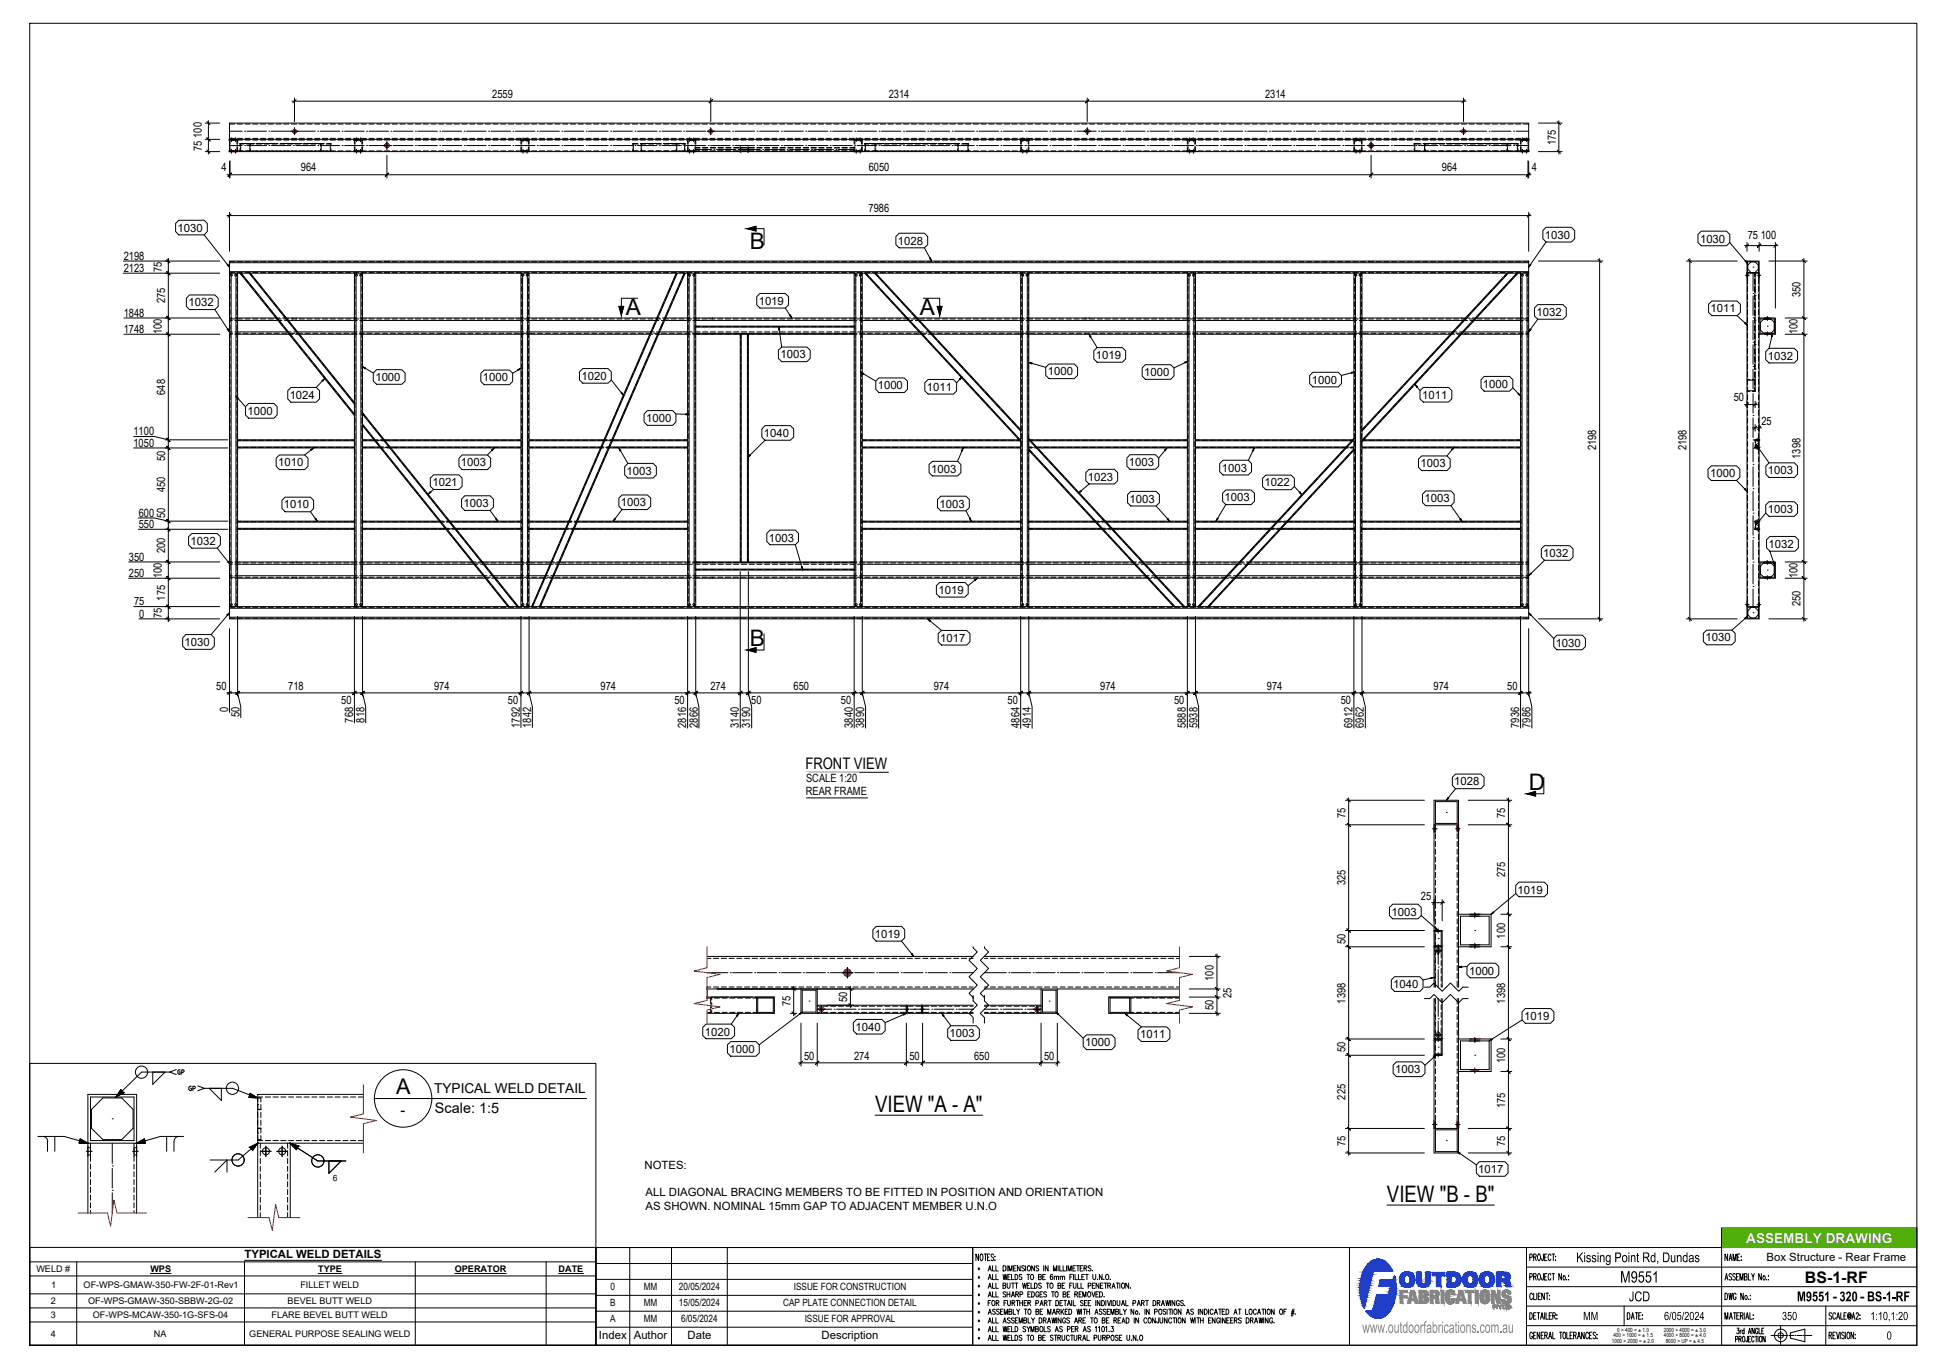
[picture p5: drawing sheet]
<svg xmlns="http://www.w3.org/2000/svg" width="594mm" height="420mm" viewBox="0 0 594 420" stroke-linecap="round" stroke-linejoin="round" font-family="sans-serif">
<defs><g id="words">
<g font-size="7">
<text x="230.4" y="76.5">B</text>
<text x="192.4" y="96.6">A</text>
<text x="282.7" y="96.6">A</text>
<text x="230.4" y="198.4">B</text>
<text x="469.9" y="242.5">D</text>
<text x="268.9" y="341.5">VIEW &quot;A - A&quot;</text>
<text x="426.3" y="369.1">VIEW &quot;B - B&quot;</text>
</g>
<text font-size="6.6" x="121.8" y="335.9">A</text>
<text font-size="5.5" x="497.9" y="393.9">M9551</text>
<text font-size="5.5" fill="#858585" x="418.7" y="409.4">www.outdoorfabrications.com.au</text>
<g font-size="4.9">
<text x="247.5" y="236.2">FRONT VIEW</text>
<text x="554.7" y="393.9">BS-1-RF</text>
</g>
<g font-size="4.7">
<text x="484.4" y="387.6">Kissing Point Rd, Dundas</text>
<text x="500.6" y="399.7">JCD</text>
<text x="552.2" y="399.7">M9551</text>
<text x="565.3" y="399.7">320 BS-1-RF</text>
</g>
<g font-size="4.4">
<text x="53.3" y="331.3">GP</text>
<text x="56.8" y="336.2">GP</text>
<text x="133.7" y="341.8">Scale: 1:5</text>
<text x="123.1" y="342.6">-</text>
</g>
<g font-size="4.2">
<text x="133.4" y="335.8">TYPICAL WELD DETAIL</text>
<text x="563.2" y="399.7">-</text>
<text x="571.5" y="399.7">-</text>
</g>
<text font-size="4.2" fill="#fefee6" x="536.7" y="381.7">ASSEMBLY DRAWING</text>
<g font-size="3.9">
<text x="486.5" y="405.4">MM</text>
<text x="511.4" y="405.4">6/05/2024</text>
<text x="547.7" y="405.4">350</text>
<text x="574.8" y="405.4">1:10,1:20</text>
<text x="579.8" y="411.4">0</text>
</g>
<g font-size="3.5">
<text x="151.3" y="30.1">2559</text>
<text x="273.1" y="30.1">2314</text>
<text x="388.8" y="30.1">2314</text>
<text x="62.1" y="46.4" transform="rotate(-90 62.1 46.4)">75</text>
<text x="62.1" y="42.3" transform="rotate(-90 62.1 42.3)">100</text>
<text x="478.1" y="44.7" transform="rotate(-90 478.1 44.7)">175</text>
<text x="68.1" y="52.7">4</text>
<text x="92.5" y="52.7">964</text>
<text x="267" y="52.7">6050</text>
<text x="443.1" y="52.7">964</text>
<text x="470.8" y="52.7">4</text>
<text x="267" y="65.2">7986</text>
<text x="54.6" y="71.1">1030</text>
<text x="276" y="75.1">1028</text>
<text x="474.8" y="73.3">1030</text>
<text x="522.5" y="74.5">1030</text>
<text x="537.1" y="73.4">75</text>
<text x="541.1" y="73.4">100</text>
<text x="38" y="83.5">2123</text>
<text x="38" y="79.8">2198</text>
<text x="49.7" y="83.7" transform="rotate(-90 49.7 83.7)">75</text>
<text x="50.8" y="93.2" transform="rotate(-90 50.8 93.2)">275</text>
<text x="57.9" y="94.1">1032</text>
<text x="233.2" y="93.6">1019</text>
<text x="525.7" y="96">1011</text>
<text x="553.4" y="91.3" transform="rotate(-90 553.4 91.3)">350</text>
<text x="38" y="97.3">1848</text>
<text x="472.2" y="97.1">1032</text>
<text x="38" y="102.3">1748</text>
<text x="49.7" y="102.7" transform="rotate(-90 49.7 102.7)">100</text>
<text x="552.4" y="102.7" transform="rotate(-90 552.4 102.7)">100</text>
<text x="239.9" y="110.1">1003</text>
<text x="336.8" y="110.2">1019</text>
<text x="543.3" y="110.5">1032</text>
<text x="115.4" y="117.1">1000</text>
<text x="148.4" y="117.1">1000</text>
<text x="178.7" y="116.7">1020</text>
<text x="269.7" y="119.6">1000</text>
<text x="322" y="115.3">1000</text>
<text x="351.6" y="115.5">1000</text>
<text x="403.1" y="117.8">1000</text>
<text x="455.8" y="119.1">1000</text>
<text x="50.8" y="121.2" transform="rotate(-90 50.8 121.2)">648</text>
<text x="89" y="122.5">1024</text>
<text x="284.9" y="120.1">1011</text>
<text x="437" y="122.5">1011</text>
<text x="532.8" y="123.2">50</text>
<text x="76" y="127.4">1000</text>
<text x="198.6" y="129.6">1000</text>
<text x="541.4" y="130.7">25</text>
<text x="41" y="137.2">1050</text>
<text x="41" y="133.7">1100</text>
<text x="234.8" y="134.2">1040</text>
<text x="50.8" y="141.6" transform="rotate(-90 50.8 141.6)">50</text>
<text x="85.5" y="143.2">1010</text>
<text x="141.6" y="143.3">1003</text>
<text x="347" y="143.2">1003</text>
<text x="436.5" y="143.6">1003</text>
<text x="490.6" y="138.3" transform="rotate(-90 490.6 138.3)">2198</text>
<text x="518.3" y="138.3" transform="rotate(-90 518.3 138.3)">2198</text>
<text x="553.4" y="140.9" transform="rotate(-90 553.4 140.9)">1398</text>
<text x="132.9" y="149.4">1021</text>
<text x="192.6" y="145.8">1003</text>
<text x="286.2" y="145.2">1003</text>
<text x="334.3" y="147.7">1023</text>
<text x="375.5" y="144.9">1003</text>
<text x="388.7" y="149.4">1022</text>
<text x="525.6" y="146.6">1000</text>
<text x="543.3" y="145.6">1003</text>
<text x="50.8" y="151.2" transform="rotate(-90 50.8 151.2)">450</text>
<text x="142.5" y="155.8">1003</text>
<text x="190.8" y="155.5">1003</text>
<text x="288.8" y="155.9">1003</text>
<text x="347.2" y="154.4">1003</text>
<text x="376.3" y="154">1003</text>
<text x="437.8" y="154.3">1003</text>
<text x="42.6" y="158.7">600</text>
<text x="50.8" y="159.2" transform="rotate(-90 50.8 159.2)">50</text>
<text x="87.2" y="156.2">1010</text>
<text x="543.3" y="157.6">1003</text>
<text x="42.6" y="162.2">550</text>
<text x="58.6" y="167.3">1032</text>
<text x="236.3" y="166.3">1003</text>
<text x="39.6" y="172.2">350</text>
<text x="50.8" y="169.9" transform="rotate(-90 50.8 169.9)">200</text>
<text x="474.3" y="171.1">1032</text>
<text x="543.6" y="168.3">1032</text>
<text x="39.6" y="177.2">250</text>
<text x="49.7" y="177.5" transform="rotate(-90 49.7 177.5)">100</text>
<text x="552.4" y="177.5" transform="rotate(-90 552.4 177.5)">100</text>
<text x="41.2" y="185.9">75</text>
<text x="50.8" y="184.4" transform="rotate(-90 50.8 184.4)">175</text>
<text x="288.4" y="182.4">1019</text>
<text x="42.8" y="189.7">0</text>
<text x="49.7" y="189.8" transform="rotate(-90 49.7 189.8)">75</text>
<text x="553.4" y="186.2" transform="rotate(-90 553.4 186.2)">250</text>
<text x="289" y="197.1">1017</text>
<text x="524.1" y="197">1030</text>
<text x="56.7" y="198.4">1030</text>
<text x="478.1" y="198.6">1030</text>
<text x="66.5" y="211.8">50</text>
<text x="88.6" y="211.8">718</text>
<text x="133.4" y="211.8">974</text>
<text x="184.6" y="211.8">974</text>
<text x="218.3" y="211.8">274</text>
<text x="243.9" y="211.8">650</text>
<text x="287" y="211.8">974</text>
<text x="338.2" y="211.8">974</text>
<text x="389.4" y="211.8">974</text>
<text x="440.6" y="211.8">974</text>
<text x="463.3" y="211.8">50</text>
<text x="70.1" y="218.7" transform="rotate(-90 70.1 218.7)">0</text>
<text x="73.6" y="220.3" transform="rotate(-90 73.6 220.3)">50</text>
<text x="104.9" y="216.3">50</text>
<text x="108.5" y="222" transform="rotate(-90 108.5 222)">768</text>
<text x="112" y="222" transform="rotate(-90 112 222)">818</text>
<text x="156.1" y="216.3">50</text>
<text x="207.3" y="216.3">50</text>
<text x="230.9" y="216.3">50</text>
<text x="258.4" y="216.3">50</text>
<text x="309.7" y="216.3">50</text>
<text x="360.8" y="216.3">50</text>
<text x="412.1" y="216.3">50</text>
<text x="159.7" y="223.5" transform="rotate(-90 159.7 223.5)">1792</text>
<text x="163.2" y="223.5" transform="rotate(-90 163.2 223.5)">1842</text>
<text x="210.9" y="223.5" transform="rotate(-90 210.9 223.5)">2816</text>
<text x="214.4" y="223.5" transform="rotate(-90 214.4 223.5)">2866</text>
<text x="227.1" y="223.5" transform="rotate(-90 227.1 223.5)">3140</text>
<text x="230.6" y="223.5" transform="rotate(-90 230.6 223.5)">3190</text>
<text x="262.1" y="223.5" transform="rotate(-90 262.1 223.5)">3840</text>
<text x="265.6" y="223.5" transform="rotate(-90 265.6 223.5)">3890</text>
<text x="313.3" y="223.5" transform="rotate(-90 313.3 223.5)">4864</text>
<text x="316.8" y="223.5" transform="rotate(-90 316.8 223.5)">4914</text>
<text x="364.5" y="223.6" transform="rotate(-90 364.5 223.6)">5888</text>
<text x="368" y="223.6" transform="rotate(-90 368 223.6)">5938</text>
<text x="415.7" y="223.5" transform="rotate(-90 415.7 223.5)">6912</text>
<text x="419.2" y="223.5" transform="rotate(-90 419.2 223.5)">6962</text>
<text x="466.9" y="223.5" transform="rotate(-90 466.9 223.5)">7936</text>
<text x="470.4" y="223.5" transform="rotate(-90 470.4 223.5)">7986</text>
<text x="247.6" y="244.1">REAR FRAME</text>
<text x="247.7" y="240.2">SCALE 1:20</text>
<text x="447" y="241.2">1028</text>
<text x="413.5" y="251.2" transform="rotate(-90 413.5 251.2)">75</text>
<text x="462.6" y="251.2" transform="rotate(-90 462.6 251.2)">75</text>
<text x="462.6" y="269.4" transform="rotate(-90 462.6 269.4)">275</text>
<text x="413.5" y="271.9" transform="rotate(-90 413.5 271.9)">325</text>
<text x="466.4" y="274.4">1019</text>
<text x="427.7" y="281.2">1003</text>
<text x="436.7" y="276.3">25</text>
<text x="268.9" y="288">1019</text>
<text x="413.5" y="289.9" transform="rotate(-90 413.5 289.9)">50</text>
<text x="462.6" y="288.3" transform="rotate(-90 462.6 288.3)">100</text>
<text x="451.5" y="299.3">1000</text>
<text x="373" y="301.2" transform="rotate(-90 373 301.2)">100</text>
<text x="428.2" y="303.5">1040</text>
<text x="242.9" y="309.1" transform="rotate(-90 242.9 309.1)">75</text>
<text x="260.3" y="307.8" transform="rotate(-90 260.3 307.8)">50</text>
<text x="373" y="310.3" transform="rotate(-90 373 310.3)">50</text>
<text x="378.5" y="306.6" transform="rotate(-90 378.5 306.6)">25</text>
<text x="413.5" y="308.2" transform="rotate(-90 413.5 308.2)">1398</text>
<text x="462.6" y="308.2" transform="rotate(-90 462.6 308.2)">1398</text>
<text x="262.9" y="316.6">1040</text>
<text x="468.4" y="313.3">1019</text>
<text x="216.6" y="318.1">1020</text>
<text x="224.2" y="323.4">1000</text>
<text x="291.8" y="318.6">1003</text>
<text x="333.5" y="321.4">1000</text>
<text x="350.4" y="318.9">1011</text>
<text x="413.5" y="323.2" transform="rotate(-90 413.5 323.2)">50</text>
<text x="247.1" y="325.4">50</text>
<text x="262.5" y="325.4">274</text>
<text x="279.5" y="325.4">50</text>
<text x="299.4" y="325.4">650</text>
<text x="320.9" y="325.4">50</text>
<text x="428.8" y="329.6">1003</text>
<text x="462.6" y="326.6" transform="rotate(-90 462.6 326.6)">100</text>
<text x="413.5" y="337.7" transform="rotate(-90 413.5 337.7)">225</text>
<text x="462.6" y="340.3" transform="rotate(-90 462.6 340.3)">175</text>
<text x="413.5" y="352" transform="rotate(-90 413.5 352)">75</text>
<text x="462.6" y="352" transform="rotate(-90 462.6 352)">75</text>
<text x="198.1" y="359">NOTES:</text>
<text x="454.3" y="360.3">1017</text>
<text x="198.4" y="367.4">ALL DIAGONAL BRACING MEMBERS TO BE FITTED IN POSITION AND ORIENTATION</text>
<text x="198.4" y="371.6">AS SHOWN. NOMINAL 15mm GAP TO ADJACENT MEMBER U.N.O</text>
<text x="75.1" y="386.3">TYPICAL WELD DETAILS</text>
<text x="542.9" y="387.4">Box Structure - Rear Frame</text>
<text x="184.1" y="411.3">Index</text>
<text x="194.8" y="411.3">Author</text>
<text x="211.3" y="411.3">Date</text>
<text x="252.5" y="411.3">Description</text>
</g>
<g font-size="3.1">
<text x="187.5" y="401.1">B</text>
<text x="187.6" y="396.2">0</text>
<text x="197.9" y="401.1">MM</text>
<text x="197.9" y="396.2">MM</text>
<text x="208.7" y="401.1">15/05/2024</text>
<text x="208.7" y="396.2">20/05/2024</text>
<text x="240.7" y="401.1">CAP PLATE CONNECTION DETAIL</text>
<text x="244" y="396.2">ISSUE FOR CONSTRUCTION</text>
<text x="187.5" y="406">A</text>
<text x="197.9" y="406">MM</text>
<text x="209.3" y="406">6/05/2024</text>
<text x="247.3" y="406">ISSUE FOR APPROVAL</text>
</g>
<g font-size="2.9">
<text x="300.4" y="390.4">·</text>
<text x="300.4" y="393">·</text>
<text x="300.4" y="395.7">·</text>
<text x="300.4" y="398.4">·</text>
<text x="300.4" y="401">·</text>
<text x="300.4" y="403.7">·</text>
<text x="300.4" y="406.4">·</text>
<text x="300.4" y="409">·</text>
<text x="300.4" y="411.7">·</text>
</g>
<g font-size="2.8">
<text x="11.2" y="390.7">WELD #</text>
<text x="15.7" y="395.6">1</text>
<text x="25.7" y="395.6">OF-WPS-GMAW-350-FW-2F-01-Rev1</text>
<text x="46.2" y="390.5">WPS</text>
<text x="92.3" y="395.6">FILLET WELD</text>
<text x="97.8" y="390.5">TYPE</text>
<text x="139.8" y="390.5">OPERATOR</text>
<text x="171.7" y="390.5">DATE</text>
<text x="15.6" y="400.5">2</text>
<text x="27.1" y="400.5">OF-WPS-GMAW-350-SBBW-2G-02</text>
<text x="88.4" y="400.5">BEVEL BUTT WELD</text>
<text x="15.6" y="404.8">3</text>
<text x="28.5" y="404.9">OF-WPS-MCAW-350-1G-SFS-04</text>
<text x="83.5" y="404.8">FLARE BEVEL BUTT WELD</text>
<text x="15.6" y="410.6">4</text>
<text x="47.3" y="410.6">NA</text>
<text x="76.6" y="410.6">GENERAL PURPOSE SEALING WELD</text>
</g>
<text font-size="2.6" x="102.3" y="362.8">6</text>
<g font-size="1.7">
<text x="495.4" y="412.5">1000 &gt; 2000 = ± 2.0</text>
<text x="495.9" y="410.7">400 &gt; 1000 = ± 1.5</text>
<text x="497" y="409">0 &gt; 400 = ± 1.0</text>
<text x="511.3" y="409">2000 &gt; 4000 = ± 3.0</text>
<text x="511.3" y="410.7">4000 &gt; 8000 = ± 4.0</text>
<text x="511.9" y="412.5">8000 &gt; UP = ± 4.5</text>
</g>
</g></defs>
<!-- layer: Box - Structure -->
<g fill="none" stroke="#000" stroke-width=".31">
<path d="M70.5 38.1h1.6M72.9 38.1h1.6M75.3 38.1h1.6M77.7 38.1h1.5M80.1 38.1h1.6M82.4 38.1h1.6M84.8 38.1h1.6M87.2 38.1h1.6M89.6 38.1h1.6M90.5 39.3v2.1M91.9 38.1h1.7M94.4 38.1h1.5"/>
<path d="M96.7 38.1h1.6M99.1 38.1h1.6M101.5 38.1h1.6M103.9 38.1h1.6M106.3 38.1h1.5M108.6 38.1h1.6M111 38.1h1.6M113.4 38.1h1.6M115.8 38.1h1.5M118.2 38.1h1.6M120.5 38.1h1.6M122.9 38.1h1.6"/>
<path d="M125.3 38.1h1.6M127.7 38.1h1.6M130 38.1h1.7M132.5 38.1h1.5M134.8 38.1h1.6M137.2 38.1h1.6M139.6 38.1h1.6M142 38.1h1.6M144.4 38.1h1.5M146.7 38.1h1.6M149.1 38.1h1.6M151.5 38.1h1.6"/>
<path d="M153.9 38.1h1.5M156.3 38.1h1.6M158.6 38.1h1.6M161 38.1h1.6M163.4 38.1h1.6M165.8 38.1h1.6M168.1 38.1h1.7M170.6 38.1h1.5M172.9 38.1h1.6M175.3 38.1h1.6M177.7 38.1h1.6M180.1 38.1h1.6"/>
<path d="M182.5 38.1h1.5M184.8 38.1h1.6M187.2 38.1h1.6M189.6 38.1h1.6M192 38.1h1.5M194.4 38.1h1.6M196.7 38.1h1.6M199.1 38.1h1.6M201.5 38.1h1.6M203.9 38.1h1.6M206.2 38.1h1.7M208.7 38.1h1.5"/>
<path d="M211 38.1h1.6M213.4 38.1h1.6M215.8 38.1h1.6M218.2 38.1h1.6M218.4 39.3v2.1M220.6 38.1h1.5M222.9 38.1h1.6M225.3 38.1h1.6M227.7 38.1h1.6M230.1 38.1h1.5M232.5 38.1h1.6M234.8 38.1h1.6"/>
<path d="M237.2 38.1h1.6M239.6 38.1h1.6M242 38.1h1.6M244.3 38.1h1.7M246.8 38.1h1.5M249.1 38.1h1.6M251.5 38.1h1.6M253.9 38.1h1.6M256.3 38.1h1.6M258.7 38.1h1.5M261 38.1h1.6M263.4 38.1h1.6"/>
<path d="M265.8 38.1h1.6M268.2 38.1h1.5M270.6 38.1h1.6M272.9 38.1h1.6M275.3 38.1h1.6M277.7 38.1h1.6M280.1 38.1h1.6M282.4 38.1h1.7M284.9 38.1h1.5M287.2 38.1h1.6M289.6 38.1h1.6M292 38.1h1.6"/>
<path d="M294.4 38.1h1.6M296.8 38.1h1.5M299.1 38.1h1.6M301.5 38.1h1.6M303.9 38.1h1.6M306.3 38.1h1.5M308.7 38.1h1.6M311 38.1h1.6M313.4 38.1h1.6M315.8 38.1h1.6M318.2 38.1h1.6M320.5 38.1h1.7"/>
<path d="M323 38.1h1.5M325.3 38.1h1.6M327.7 38.1h1.6M330.1 38.1h1.6M332.4 38.1h1.7M334.1 39.3v2.1M334.9 38.1h1.5M337.2 38.1h1.6M339.6 38.1h1.6M342 38.1h1.6M344.4 38.1h1.5M346.8 38.1h1.5"/>
<path d="M349.1 38.1h1.6M351.5 38.1h1.6M353.9 38.1h1.6M356.3 38.1h1.5M358.6 38.1h1.7M361 38.1h1.6M363.4 38.1h1.6M365.8 38.1h1.6M368.2 38.1h1.6M370.5 38.1h1.7M373 38.1h1.5M375.3 38.1h1.6"/>
<path d="M377.7 38.1h1.6M380.1 38.1h1.6M382.5 38.1h1.5M384.9 38.1h1.5M387.2 38.1h1.6M389.6 38.1h1.6M392 38.1h1.6M394.4 38.1h1.5M396.7 38.1h1.7M399.1 38.1h1.6M401.5 38.1h1.6M403.9 38.1h1.6"/>
<path d="M406.3 38.1h1.6M408.6 38.1h1.7M411.1 38.1h1.5M413.4 38.1h1.6M415.8 38.1h1.6M418.2 38.1h1.6M420.6 38.1h1.5M423 38.1h1.5M425.3 38.1h1.6M427.7 38.1h1.6M430.1 38.1h1.6M432.5 38.1h1.5"/>
<path d="M434.8 38.1h1.7M437.2 38.1h1.6M439.6 38.1h1.6M442 38.1h1.6M444.4 38.1h1.6M446.7 38.1h1.7M449.2 38.1h1.5M449.8 39.3v2.1M451.5 38.1h1.6M453.9 38.1h1.6M456.3 38.1h1.6M458.7 38.1h1.5"/>
<path d="M461.1 38.1h1.5M463.4 38.1h1.6M465.8 38.1h1.6M468.2 38.1h1.6M70.4 42.8h2.8M70.4 43h4.1M70.4 46.6h399.5M70.4 46.4h4.1M70.5 42.8h399.3v3.8M70.5 42.5h1.6M70.5 40.3h3.9M70.5 44.7h3.9"/>
<path d="M70.7 43v1.3M70.7 45.1v1.3M70.9 42.8v.2M70.9 46.4v.2M71.1 42.8h.1M71.1 43h.1M71.1 46.6h.1M71.1 46.4h.1M71.1 42.3v1.2M71.1 45.8v1.3M71.4 42.8v.2M71.4 46.4v.2"/>
<path d="M71.8 44.7h.1M72.1 42.8v.2M72.1 46.4v.2M72.4 42.8h.1M72.4 43h.1M72.4 46.6h.1M72.4 46.4h.1M72.4 42.3v1.2M72.4 45.8v1.3M72.6 42.8v.2M72.6 46.4v.2M72.8 43v1.3"/>
<path d="M72.8 45.1v1.3M72.9 42.5h1.6M73 42.8v1.5M73 45.1v1.5M73.7 45.7v.9M75 44.2h-1v2.2h1M75.2 40.3h.1M75.2 44.7h.1M75.3 43h1.6M75.3 46.4h1.6M75.3 42.5h1.6M75.8 46.4h2.2"/>
<path d="M75.8 44.2h2.2M75.9 40.3h6M75.9 44.7h6M76.8 44.2v2.2M77 44.1v.8M77 45.7v.9M77.7 43h1.5M77.7 46.4h1.5M77.7 42.5h1.5M78.2 44.1h-4.5v.8M78.7 44.1h.1M78.8 46.4h1.6"/>
<path d="M78.8 44.2h1.6M79 44.1h6.4M80.1 43h1.6M80.1 46.4h1.6M80.1 42.5h1.6M81.2 46.4h1.6M81.2 44.2h1.6M82.4 43h1.6M82.4 46.4h1.6M82.4 42.5h1.6M82.7 40.3h.1M82.7 44.7h.1"/>
<path d="M83.4 40.3h13.5M83.4 44.7h6M83.6 46.4h1.6M83.6 44.2h1.6M84.8 43h1.6M84.8 46.4h1.6M84.8 42.5h1.6M86 46.4h1.5M86 44.2h1.5M86.1 44.1h.1M86.2 44.1h6.7M87.2 43h1.6"/>
<path d="M87.2 46.4h1.6M87.2 42.5h1.6M88.3 46.4h1.7M88.3 44.2h1.7M89.6 43h1.6M89.6 46.4h1.6M89.6 42.5h1.6M90.2 40.3h.1M90.2 44.7h.1M90.5 40.3h.1M90.7 46.4h1.6M90.7 44.2h1.6"/>
<path d="M90.9 44.7h6M91.9 43h1.7M91.9 46.4h1.7M91.9 42.5h1.7M93.1 46.4h1.6M93.1 44.2h1.6M93.3 44.1h6.4M93.6 44.1h.1M94.4 43h1.5M94.4 46.4h1.5M94.4 42.5h1.5M95.5 46.4h1.6"/>
<path d="M95.5 44.2h1.6M96.7 43h1.6M96.7 46.4h1.6M96.7 42.5h1.6M97.7 40.3h.1M97.7 44.7h.1M97.9 46.4h1.6M97.9 44.2h1.6M98.4 40.3h6M98.4 44.7h6M98.5 44.1v.8M98.5 45.7v.9"/>
<path d="M98.7 44.2v2.2M99.1 43h1.6M99.1 46.4h1.6M99.1 42.5h1.6M100.2 44.2h1.3v2.2h-1.3M100.5 44.1h1.2v.8M101.5 43h1.6M101.5 46.4h1.6M101.5 42.5h1.6M101.7 45.7v.9M103.9 43h1.6M103.9 46.4h1.6"/>
<path d="M103.9 42.5h1.6M105.2 40.3h.1M105.2 44.7h.1M105.9 40.3h6M105.9 44.7h6M106.3 43h1.5M106.3 46.4h1.5M106.3 42.5h1.5M108.6 43h4M108.6 46.4h4M108.6 42.5h1.6M108.8 42.8h2.7"/>
<path d="M108.9 42.8v1.5M108.9 45.1v1.5M109.1 43v1.3M109.1 45.1v1.3M109.3 42.8v.2M109.3 46.4v.2M109.6 42.8h.1M109.6 43h.1M109.6 46.6h.1M109.6 46.4h.1M109.6 42.3v1.2M109.6 45.8v1.3"/>
<path d="M109.8 42.8v.2M109.8 46.4v.2M110.2 44.7h.1M110.5 42.8v.2M110.5 46.4v.2M110.8 42.8h.1M110.8 43h.1M110.8 46.6h.1M110.8 46.4h.1M110.8 42.3v1.2M110.8 45.8v1.3M111 42.5h1.6"/>
<path d="M111.1 42.8v.2M111.1 46.4v.2M111.2 43v1.3M111.2 45.1v1.3M111.4 42.8v1.5M111.4 45.1v1.5M112.6 40.3h.1M112.6 44.7h.1M113.4 43h1.6M113.4 46.4h1.6M113.4 42.5h1.6M113.4 40.3h6"/>
<path d="M113.4 44.7h6.7M115.8 43h1.5M115.8 46.4h1.5M115.8 42.5h1.5M118.2 43h1.6M118.2 46.4h1.6M118.2 42.5h1.6M118.9 44.7h.1M118.9 43.6v2.2M120.1 40.3h.1M120.1 44.7h.1M120.5 43h1.6"/>
<path d="M120.5 46.4h1.6M120.5 42.5h1.6M120.9 40.3h6M120.9 44.7h6M122.9 43h1.6M122.9 46.4h1.6M122.9 42.5h1.6M125.3 43h1.6M125.3 46.4h1.6M125.3 42.5h1.6M127.7 40.3h.1M127.7 44.7h.1"/>
<path d="M127.7 43h1.6M127.7 46.4h1.6M127.7 42.5h1.6M128.4 40.3h6M128.4 44.7h6M130 43h1.7M130 46.4h1.7M130 42.5h1.7M132.5 43h1.5M132.5 46.4h1.5M132.5 42.5h1.5M134.8 43h1.6"/>
<path d="M134.8 46.4h1.6M134.8 42.5h1.6M135.2 40.3h.1M135.2 44.7h.1M135.9 40.3h6M135.9 44.7h6M137.2 43h1.6M137.2 46.4h1.6M137.2 42.5h1.6M139.6 43h1.6M139.6 46.4h1.6M139.6 42.5h1.6"/>
<path d="M142 43h1.6M142 46.4h1.6M142 42.5h1.6M142.7 40.3h.1M142.7 44.7h.1M143.4 40.3h6M143.4 44.7h6M144.4 43h1.5M144.4 46.4h1.5M144.4 42.5h1.5M146.7 43h1.6M146.7 46.4h1.6"/>
<path d="M146.7 42.5h1.6M149.1 43h1.6M149.1 46.4h1.6M149.1 42.5h1.6M150.2 40.3h.1M150.2 44.7h.1M150.9 40.3h6M150.9 44.7h6M151.5 43h1.6M151.5 46.4h1.6M151.5 42.5h1.6M153.9 43h1.5"/>
<path d="M153.9 46.4h1.5M153.9 42.5h1.5M156.3 43h1.6M156.3 46.4h1.6M156.3 42.5h1.6M157.6 40.3h.1M157.6 44.7h.1M158.4 40.3h6M158.4 44.7h6M158.6 43h4.2M158.6 46.4h4.2M158.6 42.5h1.6"/>
<path d="M160 42.8h2.8M160.1 42.8v1.5M160.1 45.1v1.5M160.3 43v1.3M160.3 45.1v1.3M160.4 42.8v.2M160.4 46.4v.2M160.7 42.8h.1M160.7 43h.1M160.7 46.6h.1M160.7 46.4h.1M160.7 42.3v1.2"/>
<path d="M160.7 45.8v1.3M161 42.8v.2M161 46.4v.2M161 42.5h1.6M161.4 44.7h.1M161.7 42.8v.2M161.7 46.4v.2M162 42.8h.1M162 43h.1M162 46.6h.1M162 46.4h.1M162 42.3v1.2"/>
<path d="M162 45.8v1.3M162.3 42.8v.2M162.3 46.4v.2M162.4 43v1.3M162.4 45.1v1.3M162.6 42.8v1.5M162.6 45.1v1.5M163.4 43h1.6M163.4 46.4h1.6M163.4 42.5h1.6M165.1 40.3h.1M165.1 44.7h.1"/>
<path d="M165.8 43h1.6M165.8 46.4h1.6M165.8 42.5h1.6M165.9 40.3h6M165.9 44.7h6M168.1 43h1.7M168.1 46.4h1.7M168.1 42.5h1.7M170.6 43h1.5M170.6 46.4h1.5M170.6 42.5h1.5M172.7 40.3h.1"/>
<path d="M172.7 44.7h.1M172.9 43h1.6M172.9 46.4h1.6M172.9 42.5h1.6M173.4 40.3h6M173.4 44.7h6M175.3 43h1.6M175.3 46.4h1.6M175.3 42.5h1.6M177.7 43h1.6M177.7 46.4h1.6M177.7 42.5h1.6"/>
<path d="M180.1 43h1.6M180.1 46.4h1.6M180.1 42.5h1.6M180.2 40.3h.1M180.2 44.7h.1M180.9 40.3h6M180.9 44.7h6M182.5 43h1.5M182.5 46.4h1.5M182.5 42.5h1.5M184.8 43h1.6M184.8 46.4h1.6"/>
<path d="M184.8 42.5h1.6M187.2 43h1.6M187.2 46.4h1.6M187.2 42.5h1.6M187.7 40.3h.1M187.7 44.7h.1M188.4 40.3h6M188.4 44.7h6M189.6 43h1.6M189.6 46.4h1.6M189.6 42.5h1.6M192 43h1.5"/>
<path d="M192 46.4h1.5M192 42.5h1.5M194.4 43h1.6M194.4 46.4h1.6M194.4 42.5h1.6M194.5 45.7v.9M195.2 40.3h.1M195.2 44.7h.1M195.9 40.3h6M195.9 44.7h6M196 44.1h-1.5v.8M196.2 44.2h-1.6v2.2h1.6"/>
<path d="M196.7 43h1.6M196.7 46.4h1.6M196.7 42.5h1.6M196.8 44.1h6.4M196.9 46.4h1.6M196.9 44.2h1.6M197.1 44.2v2.2M197.2 44.1v.8M197.2 45.7v.9M199.1 43h1.6M199.1 46.4h1.6M199.1 42.5h1.6"/>
<path d="M199.3 46.4h1.6M199.3 44.2h1.6M201.5 43h1.6M201.5 46.4h1.6M201.5 42.5h1.6M201.7 46.4h1.6M201.7 44.2h1.6M202.6 40.3h.1M202.6 44.7h.1M203.4 40.3h6M203.4 44.7h6M203.9 44.1h.1"/>
<path d="M203.9 43h1.6M203.9 46.4h1.6M203.9 42.5h1.6M203.9 44.1h6.7v.8M204.1 46.4h1.6M204.1 44.2h1.6M206.2 43h1.7M206.2 46.4h1.7M206.2 42.5h1.7M206.3 44.1h2.5M206.5 46.4h2.3M206.5 44.2h2.3"/>
<path d="M207.8 44.1v.8M207.8 45.7v.9M208 44.2v2.2M208.7 43h1.5M208.7 46.4h1.5M208.7 42.5h1.5M209.6 44.2h.8v2.2h-.8M210.1 40.3h.1M210.1 44.7h.1M210.6 45.7v.9M210.9 40.3h6M210.9 44.7h6"/>
<path d="M211 43h4M211 46.4h4M211 42.5h1.6M211.2 42.8h2.8M211.3 42.8v1.5M211.3 45.1v1.5M211.5 43v1.3M211.5 45.1v1.3M211.7 42.8v.2M211.7 46.4v.2M211.9 42.8h.1M211.9 43h.1"/>
<path d="M211.9 46.6h.1M211.9 46.4h.1M211.9 42.3v1.2M211.9 45.8v1.3M212.2 42.8v.2M212.2 46.4v.2M212.6 44.7h.1M212.9 42.8v.2M212.9 46.4v.2M213.2 42.8h.1M213.2 43h.1M213.2 46.6h.1"/>
<path d="M213.2 46.4h.1M213.2 42.3v1.2M213.2 45.8v1.3M213.4 42.5h1.6M213.4 42.8v.2M213.4 46.4v.2M213.6 43v1.3M213.6 45.1v1.3M213.8 46.4h1.3M213.8 45.5h1.3M213.8 45.3h1.3M213.8 45.9h4.9"/>
<path d="M213.8 42.8v1.5M213.8 45.1v1.5M215.8 43h1.6M215.8 46.4h1.6M215.8 42.5h1.6M215.9 46.4h1.6M215.9 45.5h1.6M215.9 45.3h1.6M217.4 40.3h7M217.7 40.3h.1M217.7 44.7h.1M218.2 43h1.6"/>
<path d="M218.2 46.4h1.6M218.2 42.5h1.6M218.3 46.4h1.6M218.3 45.5h1.6M218.3 45.3h1.6M218.4 44.7h6M218.4 40.3h.1M219.4 45.9h.1M220.2 45.9h5.9M220.6 43h1.5M220.6 46.4h1.5M220.6 42.5h1.5"/>
<path d="M220.7 46.4h1.6M220.7 45.5h1.6M220.7 45.3h1.6M222.9 43h1.6M222.9 46.4h1.6M222.9 42.5h1.6M223.1 46.4h1.6M223.1 45.5h1.6M223.1 45.3h1.6M225.2 40.3h.1M225.2 44.7h.1M225.3 43h1.6"/>
<path d="M225.3 46.4h1.6M225.3 42.5h1.6M225.5 46.4h1.5M225.5 45.5h1.5M225.5 45.3h1.5M225.9 40.3h6M225.9 44.7h6M226.9 45.9h.1M227 45.9h6.6M227.5 45.9h.1M227.5 45.1v1.7M227.5 46.3h.2"/>
<path d="M227.5 45.6h.2M227.7 45.9h.1M227.7 45.1v1.7M227.7 43h1.6M227.7 46.4h1.6M227.7 42.5h1.6M227.8 46.4h1.6M227.8 45.5h1.6M227.8 45.3h1.6M228.8 45.9h.1M229.9 45.9h.1M229.9 45.1v1.7"/>
<path d="M229.9 46.3h.1M229.9 45.6h.1M230 45.9h.1M230 45.1v1.7M230.1 43h1.5M230.1 46.4h1.5M230.1 42.5h1.5M230.2 46.4h1.6M230.2 45.5h1.6M230.2 45.3h1.6M232.5 43h1.6M232.5 46.4h1.6"/>
<path d="M232.5 42.5h1.6M232.6 46.4h1.6M232.6 45.5h1.6M232.6 45.3h1.6M232.7 40.3h.1M232.7 44.7h.1M233.4 40.3h6M233.4 44.7h6M234.4 45.9h.1M234.8 43h1.6M234.8 46.4h1.6M234.8 42.5h1.6"/>
<path d="M235 46.4h1.6M235 45.5h1.6M235 45.3h1.6M235.2 45.9h6M237.2 43h1.6M237.2 46.4h1.6M237.2 42.5h1.6M237.4 46.4h1.6M237.4 45.5h1.6M237.4 45.3h1.6M239.6 43h1.6M239.6 46.4h1.6"/>
<path d="M239.6 42.5h1.6M239.7 46.4h1.6M239.7 45.5h1.6M239.7 45.3h1.6M240.2 40.3h.1M240.2 44.7h.1M240.9 40.3h6M240.9 44.7h6M241.9 45.9h.1M242 43h1.6M242 46.4h1.6M242 42.5h1.6"/>
<path d="M242.1 46.4h1.6M242.1 45.5h1.6M242.1 45.3h1.6M242.7 45.9h6M244.3 43h1.7M244.3 46.4h1.7M244.3 42.5h1.7M244.5 46.4h1.6M244.5 45.5h1.6M244.5 45.3h1.6M246.8 43h1.5M246.8 46.4h1.5"/>
<path d="M246.8 42.5h1.5M246.9 46.4h1.6M246.9 45.5h1.6M246.9 45.3h1.6M247.6 40.3h.1M247.6 44.7h.1M248.4 40.3h6M248.4 44.7h6M249.1 43h1.6M249.1 46.4h1.6M249.1 42.5h1.6M249.3 46.4h1.6"/>
<path d="M249.3 45.5h1.6M249.3 45.3h1.6M249.4 45.9h.1M250.1 45.9h6.1M251.5 43h1.6M251.5 46.4h1.6M251.5 42.5h1.6M251.7 46.4h1.5M251.7 45.5h1.5M251.7 45.3h1.5M253.9 43h1.6M253.9 46.4h1.6"/>
<path d="M253.9 42.5h1.6M254 46.4h1.6M254 45.5h1.6M254 45.3h1.6M255.1 40.3h.1M255.1 44.7h.1M255.9 40.3h6M255.9 44.7h6M256.3 43h1.6M256.3 46.4h1.6M256.3 42.5h1.6M256.4 46.4h1.6"/>
<path d="M256.4 45.5h1.6M256.4 45.3h1.6M256.9 45.9h.1M257.6 45.9h4.9M258.7 43h1.5M258.7 46.4h1.5M258.7 42.5h1.5M258.8 46.4h1.6M258.8 45.5h1.6M258.8 45.3h1.6M261 43h4.2M261 46.4h4.2"/>
<path d="M261 42.5h1.6M261.2 46.4h1.3M261.2 45.5h1.3M261.2 45.3h1.3M262.3 42.8h2.9M262.5 42.8v1.5M262.5 45.1v1.5M262.7 40.3h.1M262.7 44.7h.1M262.7 43v1.3M262.7 45.1v1.3M262.8 42.8v.2"/>
<path d="M262.8 46.4v.2M263.1 42.8h.1M263.1 43h.1M263.1 46.6h.1M263.1 46.4h.1M263.1 42.3v1.2M263.1 45.8v1.3M263.4 42.5h1.6M263.4 40.3h6M263.4 44.7h6M263.4 42.8v.2M263.4 46.4v.2"/>
<path d="M263.7 44.7h.1M264.1 42.8v.2M264.1 46.4v.2M264.4 42.8h.1M264.4 43h.1M264.4 46.6h.1M264.4 46.4h.1M264.4 42.3v1.2M264.4 45.8v1.3M264.7 42.8v.2M264.7 46.4v.2M264.8 43v1.3"/>
<path d="M264.8 45.1v1.3M265 42.8v1.5M265 45.1v1.5M265.8 45.7v.9M265.8 43h1.6M265.8 46.4h1.6M265.8 42.5h1.6M267.1 44.2h-1.1v2.2h1.1M267.8 46.4h3.1M267.8 44.2h3.1M267.8 44.1h3.3M268.2 43h1.5"/>
<path d="M268.2 46.4h1.5M268.2 42.5h1.5M268.9 44.2v2.2M269.2 44.1v.8M269.2 45.7v.9M270.2 40.3h.1M270.2 44.7h.1M270.6 43h1.6M270.6 46.4h1.6M270.6 42.5h1.6M270.9 40.3h6M270.9 44.7h6"/>
<path d="M271.7 46.4h1.6M271.7 44.2h1.6M271.8 44.1h-6v.8M271.9 44.1h8.8M272.5 44.1h.1M272.9 43h1.6M272.9 46.4h1.6M272.9 42.5h1.6M274.1 46.4h1.6M274.1 44.2h1.6M275.3 43h1.6M275.3 46.4h1.6"/>
<path d="M275.3 42.5h1.6M276.5 46.4h1.5M276.5 44.2h1.5M277.7 40.3h.1M277.7 44.7h.1M277.7 43h1.6M277.7 46.4h1.6M277.7 42.5h1.6M278.4 40.3h6M278.4 44.7h6M278.8 46.4h1.7M278.8 44.2h1.7"/>
<path d="M280 44.1h.1M280.1 43h1.6M280.1 46.4h1.6M280.1 42.5h1.6M280.8 44.1h7M281.2 46.4h1.6M281.2 44.2h1.6M282.4 43h1.7M282.4 46.4h1.7M282.4 42.5h1.7M283.6 46.4h1.6M283.6 44.2h1.6"/>
<path d="M284.9 43h1.5M284.9 46.4h1.5M284.9 42.5h1.5M285.2 40.3h.1M285.2 44.7h.1M285.9 40.3h6M285.9 44.7h6M286 46.4h1.6M286 44.2h1.6M287.2 43h1.6M287.2 46.4h1.6M287.2 42.5h1.6"/>
<path d="M287.5 44.1h.1M288.2 44.1h6.7M288.4 46.4h1.6M288.4 44.2h1.6M289.6 43h1.6M289.6 46.4h1.6M289.6 42.5h1.6M290.7 46.4h1.7M290.7 44.2h1.7M292 43h1.6M292 46.4h1.6M292 42.5h1.6"/>
<path d="M292.7 40.3h.1M292.7 44.7h.1M293.2 46.4h1.5M293.2 44.2h1.5M293.4 40.3h6M293.4 44.7h6M294.3 44.1v.8M294.3 45.7v.9M294.4 43h1.6M294.4 46.4h1.6M294.4 42.5h1.6M294.5 44.2v2.2"/>
<path d="M295.5 44.2h2v2.2h-2M295.7 44.1h2v.8M296.8 43h1.5M296.8 46.4h1.5M296.8 42.5h1.5M297.7 45.7v.9M299.1 43h1.6M299.1 46.4h1.6M299.1 42.5h1.6M300.1 40.3h.1M300.1 44.7h.1M300.9 40.3h6"/>
<path d="M300.9 44.7h6M301.5 43h1.6M301.5 46.4h1.6M301.5 42.5h1.6M303.9 43h1.6M303.9 46.4h1.6M303.9 42.5h1.6M306.3 43h1.5M306.3 46.4h1.5M306.3 42.5h1.5M307.6 40.3h.1M307.6 44.7h.1"/>
<path d="M308.4 40.3h6M308.4 44.7h6M308.7 43h1.6M308.7 46.4h1.6M308.7 42.5h1.6M311 43h1.6M311 46.4h1.6M311 42.5h1.6M313.4 43h4M313.4 46.4h4M313.4 42.5h1.6M313.6 42.8h2.8"/>
<path d="M313.7 42.8v1.5M313.7 45.1v1.5M313.9 43v1.3M313.9 45.1v1.3M314.1 42.8v.2M314.1 46.4v.2M314.3 42.8h.1M314.3 43h.1M314.3 46.6h.1M314.3 46.4h.1M314.3 42.3v1.2M314.3 45.8v1.3"/>
<path d="M314.6 42.8v.2M314.6 46.4v.2M315 44.7h.1M315.2 40.3h.1M315.2 44.7h.1M315.3 42.8v.2M315.3 46.4v.2M315.6 42.8h.1M315.6 43h.1M315.6 46.6h.1M315.6 46.4h.1M315.6 42.3v1.2"/>
<path d="M315.6 45.8v1.3M315.8 42.5h1.6M315.8 42.8v.2M315.8 46.4v.2M315.9 40.3h6M315.9 44.7h6M316 43v1.3M316 45.1v1.3M316.2 42.8v1.5M316.2 45.1v1.5M318.2 43h1.6M318.2 46.4h1.6"/>
<path d="M318.2 42.5h1.6M320.5 43h1.7M320.5 46.4h1.7M320.5 42.5h1.7M322.7 40.3h.1M322.7 44.7h.1M323 43h1.5M323 46.4h1.5M323 42.5h1.5M323.4 40.3h6M323.4 44.7h6M325.3 43h1.6"/>
<path d="M325.3 46.4h1.6M325.3 42.5h1.6M327.7 43h1.6M327.7 46.4h1.6M327.7 42.5h1.6M330.1 43h1.6M330.1 46.4h1.6M330.1 42.5h1.6M330.2 40.3h.1M330.2 44.7h.1M330.9 40.3h6M330.9 44.7h6"/>
<path d="M332.4 43h1.7M332.4 46.4h1.7M332.4 42.5h1.7M334.1 40.3h.1M334.9 43h1.5M334.9 46.4h1.5M334.9 42.5h1.5M337.2 43h1.6M337.2 46.4h1.6M337.2 42.5h1.6M337.7 40.3h.1M337.7 44.7h.1"/>
<path d="M338.4 40.3h6M338.4 44.7h6M339.6 43h1.6M339.6 46.4h1.6M339.6 42.5h1.6M342 43h1.6M342 46.4h1.6M342 42.5h1.6M344.4 43h1.5M344.4 46.4h1.5M344.4 42.5h1.5M345.1 40.3h.1"/>
<path d="M345.1 44.7h.1M345.9 40.3h6M345.9 44.7h6M346.8 43h1.5M346.8 46.4h1.5M346.8 42.5h1.5M349.1 43h1.6M349.1 46.4h1.6M349.1 42.5h1.6M351.5 43h1.6M351.5 46.4h1.6M351.5 42.5h1.6"/>
<path d="M352.6 40.3h.1M352.6 44.7h.1M353.4 40.3h6M353.4 44.7h6M353.9 43h1.6M353.9 46.4h1.6M353.9 42.5h1.6M356.3 43h1.5M356.3 46.4h1.5M356.3 42.5h1.5M358.6 43h1.7M358.6 46.4h1.7"/>
<path d="M358.6 42.5h1.7M360.2 40.3h.1M360.2 44.7h.1M360.9 40.3h6M360.9 44.7h6M361 43h1.6M361 46.4h1.6M361 42.5h1.6M363.4 43h4.1M363.4 46.4h4.1M363.4 42.5h1.6M364.7 42.8h2.8"/>
<path d="M364.9 42.8v1.5M364.9 45.1v1.5M365.1 43v1.3M365.1 45.1v1.3M365.3 42.8v.2M365.3 46.4v.2M365.5 42.8h.1M365.5 43h.1M365.5 46.6h.1M365.5 46.4h.1M365.5 42.3v1.2M365.5 45.8v1.3"/>
<path d="M365.8 42.5h1.6M365.8 42.8v.2M365.8 46.4v.2M366.1 44.7h.1M366.5 42.8v.2M366.5 46.4v.2M366.8 42.8h.1M366.8 43h.1M366.8 46.6h.1M366.8 46.4h.1M366.8 42.3v1.2M366.8 45.8v1.3"/>
<path d="M367.1 42.8v.2M367.1 46.4v.2M367.2 43v1.3M367.2 45.1v1.3M367.4 42.8v1.5M367.4 45.1v1.5M367.7 40.3h.1M367.7 44.7h.1M368.2 43h1.6M368.2 46.4h1.6M368.2 42.5h1.6M368.4 40.3h6"/>
<path d="M368.4 44.7h6M370.5 43h1.7M370.5 46.4h1.7M370.5 42.5h1.7M373 43h1.5M373 46.4h1.5M373 42.5h1.5M375.2 40.3h.1M375.2 44.7h.1M375.3 43h1.6M375.3 46.4h1.6M375.3 42.5h1.6"/>
<path d="M375.9 40.3h6M375.9 44.7h6M377.7 43h1.6M377.7 46.4h1.6M377.7 42.5h1.6M380.1 43h1.6M380.1 46.4h1.6M380.1 42.5h1.6M382.5 43h1.5M382.5 46.4h1.5M382.5 42.5h1.5M382.7 40.3h.1"/>
<path d="M382.7 44.7h.1M383.4 40.3h6M383.4 44.7h6M384.9 43h1.5M384.9 46.4h1.5M384.9 42.5h1.5M387.2 43h1.6M387.2 46.4h1.6M387.2 42.5h1.6M389.6 43h1.6M389.6 46.4h1.6M389.6 42.5h1.6"/>
<path d="M390.1 40.3h.1M390.1 44.7h.1M390.9 40.3h6M390.9 44.7h6M392 43h1.6M392 46.4h1.6M392 42.5h1.6M394.4 43h1.5M394.4 46.4h1.5M394.4 42.5h1.5M396.7 43h1.7M396.7 46.4h1.7"/>
<path d="M396.7 42.5h1.7M397.6 40.3h.1M397.6 44.7h.1M398.4 40.3h6M398.4 44.7h6M399.1 43h1.6M399.1 46.4h1.6M399.1 42.5h1.6M401.5 43h1.6M401.5 46.4h1.6M401.5 42.5h1.6M403.9 43h1.6"/>
<path d="M403.9 46.4h1.6M403.9 42.5h1.6M405.2 40.3h.1M405.2 44.7h.1M405.9 40.3h6M405.9 44.7h6M406.3 43h1.6M406.3 46.4h1.6M406.3 42.5h1.6M408.6 43h1.7M408.6 46.4h1.7M408.6 42.5h1.7"/>
<path d="M411.1 43h1.5M411.1 46.4h1.5M411.1 42.5h1.5M412.7 40.3h.1M412.7 44.7h.1M413.4 40.3h6M413.4 44.7h6M413.4 43h1.6M413.4 46.4h1.6M413.4 42.5h1.6M415.8 43h4M415.8 46.4h4"/>
<path d="M415.8 42.5h1.6M416 42.8h2.8M416.1 42.8v1.5M416.1 45.1v1.5M416.3 43v1.3M416.3 45.1v1.3M416.4 42.8v.2M416.4 46.4v.2M416.7 42.8h.1M416.7 43h.1M416.7 46.6h.1M416.7 46.4h.1"/>
<path d="M416.7 42.3v1.2M416.7 45.8v1.3M417 42.8v.2M417 46.4v.2M417.4 44.7h.1M417.7 42.8v.2M417.7 46.4v.2M418 42.8h.1M418 43h.1M418 46.6h.1M418 46.4h.1M418 42.3v1.2"/>
<path d="M418 45.8v1.3M418.2 42.5h1.6M418.3 42.8v.2M418.3 46.4v.2M418.4 43v1.3M418.4 45.1v1.3M418.6 42.8v1.5M418.6 45.1v1.5M420.2 40.3h.1M420.2 44.7h.1M420.2 44.7h6.7M420.6 43h1.5"/>
<path d="M420.6 46.4h1.5M420.6 42.5h1.5M420.9 40.3h6M421.4 44.7h.1M421.4 43.6v2.2M423 43h1.5M423 46.4h1.5M423 42.5h1.5M425.3 43h1.6M425.3 46.4h1.6M425.3 42.5h1.6M427.7 40.3h.1"/>
<path d="M427.7 44.7h.1M427.7 43h1.6M427.7 46.4h1.6M427.7 42.5h1.6M428.4 40.3h6M428.4 44.7h6M430.1 43h1.6M430.1 46.4h1.6M430.1 42.5h1.6M432.5 43h1.5M432.5 46.4h1.5M432.5 42.5h1.5"/>
<path d="M434.6 45.7v.9M434.8 43h1.7M434.8 46.4h1.7M434.8 42.5h1.7M435.1 40.3h.1M435.1 44.7h.1M435.9 40.3h6M435.9 44.7h6M436.6 44.1h-2v.8M436.8 44.2h-2v2.2h2M437.2 43h1.6M437.2 46.4h1.6"/>
<path d="M437.2 42.5h1.6M437.3 44.1h6.7M437.6 46.4h1.6M437.6 44.2h1.6M437.8 44.2v2.2M438 44.1v.8M438 45.7v.9M439.6 43h1.6M439.6 46.4h1.6M439.6 42.5h1.6M440 46.4h1.5M440 44.2h1.5"/>
<path d="M442 43h1.6M442 46.4h1.6M442 42.5h1.6M442.3 46.4h1.6M442.3 44.2h1.6M442.6 40.3h.1M442.6 44.7h.1M443.4 40.3h13.5M443.4 44.7h6M444.4 43h1.6M444.4 46.4h1.6M444.4 42.5h1.6"/>
<path d="M444.5 44.1h7M444.7 46.4h1.6M444.7 44.2h1.6M444.8 44.1h.1M446.7 43h1.7M446.7 46.4h1.7M446.7 42.5h1.7M447.1 46.4h1.6M447.1 44.2h1.6M449.2 43h1.5M449.2 46.4h1.5M449.2 42.5h1.5"/>
<path d="M449.5 46.4h1.6M449.5 44.2h1.6M449.8 40.3h.1M450.1 40.3h.1M450.1 44.7h.1M450.9 44.7h6M451.5 43h1.6M451.5 46.4h1.6M451.5 42.5h1.6M451.7 44.1h8.7M451.9 46.4h1.5M451.9 44.2h1.5"/>
<path d="M452.3 44.1h.1M453.9 43h1.6M453.9 46.4h1.6M453.9 42.5h1.6M454.2 46.4h1.6M454.2 44.2h1.6M456.3 43h1.6M456.3 46.4h1.6M456.3 42.5h1.6M456.6 46.4h1.6M456.6 44.2h1.6M457.7 40.3h.1"/>
<path d="M457.7 44.7h.1M458.4 40.3h6M458.4 44.7h6M458.7 43h1.5M458.7 46.4h1.5M458.7 42.5h1.5M459 46.4h1.6M459 44.2h1.6M459.8 44.1h.1M460.5 44.1h6.1v.8M461.1 43h1.5M461.1 46.4h1.5"/>
<path d="M461.1 42.5h1.5M461.2 44.1h3.2M461.4 46.4h3M461.4 44.2h3M463.1 44.1v.8M463.1 45.7v.9M463.3 44.2v2.2M463.4 43h1.6M463.4 46.4h1.6M463.4 42.5h1.6M465.2 40.3h.1M465.2 44.7h.1"/>
<path d="M465.2 44.2h1.1v2.2h-1.1M465.8 43h4.1M465.8 46.4h4.1M465.8 42.5h1.6M465.9 40.3h3.9M465.9 44.7h3.9M466.6 45.7v.9M467.1 42.8h2.8M467.3 42.8v1.5M467.3 45.1v1.5M467.5 43v1.3M467.5 45.1v1.3"/>
<path d="M467.7 42.8v.2M467.7 46.4v.2M467.9 42.8h.1M467.9 43h.1M467.9 46.6h.1M467.9 46.4h.1M467.9 42.3v1.2M467.9 45.8v1.3M468.2 42.8v.2M468.2 46.4v.2M468.2 42.5h1.6M468.5 44.7h.1"/>
<path d="M468.9 42.8v.2M468.9 46.4v.2M469.2 42.8h.1M469.2 43h.1M469.2 46.6h.1M469.2 46.4h.1M469.2 42.3v1.2M469.2 45.8v1.3M469.4 42.8v.2M469.4 46.4v.2M469.6 43v1.3M469.6 45.1v1.3"/>
<path d="M469.8 42.8v-5h-399.3v8.8M70.5 83.8v-3.6h399.3v3.6M70.5 98h1.6M70.5 97.7h.9M70.5 83.7h1.6M70.5 80.4h1.6M70.5 83.8v103M70.5 83.9h.2M70.5 83.4h399.3M70.5 80.7h399.3M70.5 98.4h.9M70.7 83.9h2.2"/>
<path d="M70.7 83.9v.8M70.7 85.5v1.6M70.7 87.9v1.6M70.7 90.3v1.6M70.7 92.7v1.5M70.7 95v1.6M70.7 97.4v1.6M70.7 99.8v1.6M71 84.3l.4 .2-.4 .3M71 83.9l-.1 .6 .1 .3v100.7l-.1 .2 .1 .6M72.2 97.7h13.8M72.2 98.4h14.5"/>
<path d="M72.5 83.9v.4M72.5 84.3v101.2M72.5 84.3l-.4 .2 .4 .3M72.8 83.9v.8M72.8 85.5v1.6M72.8 87.9v1.6M72.8 90.3v1.6M72.8 92.7v1.5M72.8 95v1.6M72.8 97.4v1.6M72.8 99.8v1.6M72.9 83.9h3.7"/>
<path d="M72.9 98h1.6M72.9 83.7h1.6M72.9 80.4h1.6M73 83.9v102.4M73.7 83.9l35.2 43.7M74.1 84.1l-.1-.2 .3 .4M74.1 84.1l.2 .2M74.1 84.1l-.1 .1M74.2 83.9l34.7 43.2M74.3 84.3l.6 .8M74.5 84.5l-.2 .1M75.3 98h1.6"/>
<path d="M75.3 83.7h1.6M75.3 80.4h1.6M75.4 85.8l1 1.2M76.6 83.9h34.8v42.8M76.6 83.9l32.3 40.2M76.8 83.9l.9 1.1M76.9 87.6l1 1.3M77 83.9l31.9 39.7M77.2 84.2l-.1 .1M77.6 84.6l-.2 .1M77.7 98h1.5M77.7 83.7h1.5"/>
<path d="M77.7 80.4h1.5M78.2 85.6l1 1.3M78.4 89.5l1 1.2M79.7 87.5l.9 1.2M79.9 91.3l1 1.2M80.1 98h1.6M80.1 83.7h1.6M80.1 80.4h1.6M81.2 89.4l1 1.2M81.4 93.2l1 1.2M82.4 98h1.6M82.4 83.7h1.6"/>
<path d="M82.4 80.4h1.6M82.6 91.2l1.1 1.3M82.9 95l1 1.3M84.2 93.1l.9 1.2M84.4 96.9l1 1.2M84.8 98h1.6M84.8 83.7h1.6M84.8 80.4h1.6M85.6 94.9l1 1.3M85.9 98.7l1 1.3M86.8 97.7h23M87.1 96.8l1 1.2"/>
<path d="M87.2 98h1.6M87.2 83.7h1.6M87.2 80.4h1.6M87.4 98.4h22.4M88.6 98.6l1 1.3M89.6 98h1.6M89.6 83.7h1.6M89.6 80.4h1.6M90 97.7v.3M91.1 97.7v.3M91.9 98h1.7M91.9 83.7h1.7"/>
<path d="M91.9 80.4h1.7M94.4 98h1.5M94.4 83.7h1.5M94.4 80.4h1.5M96.7 98h1.6M96.7 83.7h1.6M96.7 80.4h1.6M99.1 98h1.6M99.1 83.7h1.6M99.1 80.4h1.6M101.5 98h1.6M101.5 83.7h1.6"/>
<path d="M101.5 80.4h1.6M103.9 98h1.6M103.9 83.7h1.6M103.9 80.4h1.6M106.3 98h1.5M106.3 83.7h1.5M106.3 80.4h1.5M108.6 98h1.6M108.6 83.7h1.6M108.6 80.4h1.6M108.9 83.9v39.7M109.1 83.9v.8"/>
<path d="M109.1 85.5v1.6M109.1 87.9v1.6M109.1 90.3v1.6M109.1 92.7v1.5M109.1 95v1.6M109.1 97.4v1.6M109.1 99.8v1.6M109.4 83.9l-.1 .6 .1 .3v100.7l-.1 .2 .1 .6M109.5 84.3l.4 .2-.4 .3M110.6 97.7h50.4M110.6 98.4h50.4M110.9 83.9v.4"/>
<path d="M110.9 84.3l.2 .2-.2 .3v100.7M110.9 84.3l-.4 .2 .4 .3M111 98h1.6M111 83.7h1.6M111 80.4h1.6M111.2 83.9v.8M111.2 85.5v1.6M111.2 87.9v1.6M111.2 90.3v1.6M111.2 92.7v1.5M111.2 95v1.6M111.2 97.4v1.6"/>
<path d="M111.2 99.8v1.6M111.4 83.9h49.2M113.4 98h1.6M113.4 83.7h1.6M113.4 80.4h1.6M115.8 98h1.5M115.8 83.7h1.5M115.8 80.4h1.5M118.2 98h1.6M118.2 83.7h1.6M118.2 80.4h1.6M118.3 80.2v.2"/>
<path d="M118.3 83.7v.2M119.5 80.2v.2M119.5 83.7v.2M120.5 98h1.6M120.5 83.7h1.6M120.5 80.4h1.6M122.9 98h1.6M122.9 83.7h1.6M122.9 80.4h1.6M125.3 98h1.6M125.3 83.7h1.6M125.3 80.4h1.6"/>
<path d="M127.7 98h1.6M127.7 83.7h1.6M127.7 80.4h1.6M130 98h1.7M130 83.7h1.7M130 80.4h1.7M132.5 98h1.5M132.5 83.7h1.5M132.5 80.4h1.5M134.8 98h1.6M134.8 83.7h1.6M134.8 80.4h1.6"/>
<path d="M137.2 98h1.6M137.2 83.7h1.6M137.2 80.4h1.6M139.6 98h1.6M139.6 83.7h1.6M139.6 80.4h1.6M142 98h1.6M142 83.7h1.6M142 80.4h1.6M144.4 98h1.5M144.4 83.7h1.5M144.4 80.4h1.5"/>
<path d="M146.7 98h1.6M146.7 83.7h1.6M146.7 80.4h1.6M149.1 98h1.6M149.1 83.7h1.6M149.1 80.4h1.6M151.5 98h1.6M151.5 83.7h1.6M151.5 80.4h1.6M153.9 98h1.5M153.9 83.7h1.5M153.9 80.4h1.5"/>
<path d="M156.3 98h1.6M156.3 83.7h1.6M156.3 80.4h1.6M158.6 98h1.6M158.6 83.7h1.6M158.6 80.4h1.6M160.1 83.9v102.4M160.3 83.9v.8M160.3 85.5v1.6M160.3 87.9v1.6M160.3 90.3v1.6M160.3 92.7v1.5"/>
<path d="M160.3 95v1.6M160.3 97.4v1.6M160.3 99.8v1.6M160.6 83.9h49.6M160.6 83.9l-.2 .6 .2 .3v100.7l-.2 .2 .2 .6M160.6 84.3l.4 .2-.4 .3M161 98h1.6M161 83.7h1.6M161 80.4h1.6M161.8 97.7h41M161.8 98.4h40.7M162.1 83.9v.4"/>
<path d="M162.1 84.3l.2 .2-.2 .3v100.7M162.1 84.3l-.4 .2 .4 .3M162.4 83.9v.8M162.4 85.5v1.6M162.4 87.9v1.6M162.4 90.3v1.6M162.4 92.7v1.5M162.4 95v1.6M162.4 97.4v1.6M162.4 99.8v1.6M162.6 83.9v102.4M163.4 98h1.6"/>
<path d="M163.4 83.7h1.6M163.4 80.4h1.6M165.8 98h1.6M165.8 83.7h1.6M165.8 80.4h1.6M168.1 98h1.7M168.1 83.7h1.7M168.1 80.4h1.7M170.6 98h1.5M170.6 83.7h1.5M170.6 80.4h1.5M172.9 98h1.6"/>
<path d="M172.9 83.7h1.6M172.9 80.4h1.6M175.3 98h1.6M175.3 83.7h1.6M175.3 80.4h1.6M177.7 98h1.6M177.7 83.7h1.6M177.7 80.4h1.6M180.1 98h1.6M180.1 83.7h1.6M180.1 80.4h1.6M182.5 98h1.5"/>
<path d="M182.5 83.7h1.5M182.5 80.4h1.5M184.8 98h1.6M184.8 83.7h1.6M184.8 80.4h1.6M187.2 98h1.6M187.2 83.7h1.6M187.2 80.4h1.6M189.6 98h1.6M189.6 83.7h1.6M189.6 80.4h1.6M192 98h1.5"/>
<path d="M192 83.7h1.5M192 80.4h1.5M194.4 98h1.6M194.4 83.7h1.6M194.4 80.4h1.6M196.7 98h1.6M196.7 83.7h1.6M196.7 80.4h1.6M199.1 98h1.6M199.1 83.7h1.6M199.1 80.4h1.6M201.3 99.4l-.7 1.5"/>
<path d="M201.5 98h1.6M201.5 83.7h1.6M201.5 80.4h1.6M202.2 97.3l-.6 1.4M203.2 95.1l-.7 1.4M203.3 98.4h8.9M203.6 97.7h8.6M203.7 99.4l-.7 1.5M203.9 98h1.6M203.9 83.7h1.6M203.9 80.4h1.6M204.1 92.9l-.6 1.5"/>
<path d="M204.6 97.3l-.6 1.4M205.1 90.7l-.7 1.5M205.6 95.1l-.7 1.4M206 88.5l-.6 1.5M206.2 98h1.7M206.2 83.7h1.7M206.2 80.4h1.7M206.5 92.9l-.6 1.5M207 86.4l-.7 1.4M207.4 90.7l-.6 1.5M207.5 84.8h.1M207.7 84.2l.1 .1"/>
<path d="M207.8 83.9l-44.4 102.4M208 83.9l-.7 1.7M208.2 83.9l-44.5 102.4M208.4 88.5l-.6 1.5M208.7 98h1.5M208.7 83.7h1.5M208.7 80.4h1.5M209.3 86.4l-.6 1.4M210.1 84.7l.1 .1M210.2 83.9h.4l-44.5 102.4M210.2 83.9l-44.4 102.4M210.3 84.2h.1"/>
<path d="M210.4 83.9l-.7 1.7M210.6 83.9h53.9M211 98h1.6M211 83.7h1.6M211 80.4h1.6M211.3 83.9v102.4M211.5 83.9v.8M211.5 85.5v1.6M211.5 87.9v1.6M211.5 90.3v1.6M211.5 92.7v1.5M211.5 95v1.6"/>
<path d="M211.5 97.4v1.6M211.5 99.8v1.6M211.8 83.9v.4M211.8 84.3v101.2M211.8 84.3l.4 .2-.4 .3M212.9 97.7h50.5M212.9 98.4h50.5M213.3 83.9l.1 .9M213.3 84.3l-.4 .2 .4 .3M213.4 84.8v100.7M213.4 98h1.6M213.4 83.7h1.6"/>
<path d="M213.4 80.4h1.6M213.6 83.9v.8M213.6 85.5v1.6M213.6 87.9v1.6M213.6 90.3v1.6M213.6 92.7v1.5M213.6 95v1.6M213.6 97.4v1.6M213.6 99.8v1.6M213.8 83.9v102.4M215.8 98h1.6M215.8 83.7h1.6"/>
<path d="M215.8 80.4h1.6M217.9 97.7v.3M218.2 98h1.6M218.2 83.7h1.6M218.2 80.4h1.6M219 97.7v.3M220.6 98h1.5M220.6 83.7h1.5M220.6 80.4h1.5M222.9 98h1.6M222.9 83.7h1.6M222.9 80.4h1.6"/>
<path d="M225.3 98h1.6M225.3 83.7h1.6M225.3 80.4h1.6M227.7 98h1.6M227.7 83.7h1.6M227.7 80.4h1.6M230.1 98h1.5M230.1 83.7h1.5M230.1 80.4h1.5M232.5 98h1.6M232.5 83.7h1.6M232.5 80.4h1.6"/>
<path d="M234.8 98h1.6M234.8 83.7h1.6M234.8 80.4h1.6M237.2 98h1.6M237.2 83.7h1.6M237.2 80.4h1.6M239.6 98h1.6M239.6 83.7h1.6M239.6 80.4h1.6M242 98h1.6M242 83.7h1.6M242 80.4h1.6"/>
<path d="M244.3 98h1.7M244.3 83.7h1.7M244.3 80.4h1.7M246.8 98h1.5M246.8 83.7h1.5M246.8 80.4h1.5M249.1 98h1.6M249.1 83.7h1.6M249.1 80.4h1.6M251.5 98h1.6M251.5 83.7h1.6M251.5 80.4h1.6"/>
<path d="M253.9 98h1.6M253.9 83.7h1.6M253.9 80.4h1.6M256.3 98h1.6M256.3 83.7h1.6M256.3 80.4h1.6M258.7 98h1.5M258.7 83.7h1.5M258.7 80.4h1.5M261 98h1.6M261 83.7h1.6M261 80.4h1.6"/>
<path d="M262.5 83.9v16.3M262.7 83.9v.8M262.7 85.5v1.6M262.7 87.9v1.6M262.7 90.3v1.6M262.7 92.7v1.5M262.7 95v1.6M262.7 97.4v1.6M262.7 99.8v1.6M263 83.9l-.2 .6 .2 .3v100.7l-.2 .2 .2 .6M263 84.3l.4 .2-.4 .3M263.4 98h1.6"/>
<path d="M263.4 83.7h1.6M263.4 80.4h1.6M264.2 97.7h15.6M264.2 98.4h16.3M264.5 83.9h.5M264.5 83.9l.2 .6-.2 .3v100.7l.2 .2-.2 .6M264.5 84.3l-.4 .2 .4 .3M264.8 83.9v.8M264.8 85.5v1.6M264.8 87.9v1.6M264.8 90.3v1.6M264.8 92.7v1.5"/>
<path d="M264.8 95v1.6M264.8 97.4v1.6M264.8 99.8v1.6M265 83.9h3.8M265 83.9v102.4M265.8 83.9l47.9 51.7M265.8 98h1.6M265.8 83.7h1.6M265.8 80.4h1.6M266 83.9l.9 1M266.1 84.1l-.1 .1M266.1 83.9l47.6 51.3"/>
<path d="M266.5 84.5l-.1 .1M267.4 85.5l1.1 1.2M268.2 98h1.5M268.2 83.7h1.5M268.2 80.4h1.5M268.8 83.9h45.1M268.8 83.9l44.9 48.5M268.9 83.9l1.1 1.1M269.1 87.2l1 1.2M269.2 83.9l44.5 48.1M269.4 84.2l-.1 .1M269.8 84.6l-.1 .1"/>
<path d="M270.6 98h1.6M270.6 83.7h1.6M270.6 80.4h1.6M270.6 85.6l1.1 1.2M270.7 89l1 1.2M272.2 87.4l1.1 1.2M272.3 90.8l1.1 1.1M272.9 98h1.6M272.9 83.7h1.6M272.9 80.4h1.6M273.8 89.2l1.1 1.1M273.9 92.5l1.1 1.2"/>
<path d="M275.3 98h1.6M275.3 83.7h1.6M275.3 80.4h1.6M275.4 90.9l1.1 1.1M275.5 94.2l1.1 1.2M277 92.6l1.1 1.2M277.2 96l1 1.2M277.7 98h1.6M277.7 83.7h1.6M277.7 80.4h1.6M278.6 94.4l1.1 1.1M278.8 97.7l1.1 1.2"/>
<path d="M280.1 98h1.6M280.1 83.7h1.6M280.1 80.4h1.6M280.3 96.1l1 1.2M280.4 99.5l1.1 1.2M280.6 97.7h34M281.3 98.4h33.3M281.9 97.9l1.1 1.1M282.4 98h1.7M282.4 83.7h1.7M282.4 80.4h1.7M283.5 99.6l1.1 1.2"/>
<path d="M284.9 98h1.5M284.9 83.7h1.5M284.9 80.4h1.5M287.2 98h1.6M287.2 83.7h1.6M287.2 80.4h1.6M289.6 98h1.6M289.6 83.7h1.6M289.6 80.4h1.6M292 98h1.6M292 83.7h1.6M292 80.4h1.6"/>
<path d="M294.4 98h1.6M294.4 83.7h1.6M294.4 80.4h1.6M296.8 98h1.5M296.8 83.7h1.5M296.8 80.4h1.5M299.1 98h1.6M299.1 83.7h1.6M299.1 80.4h1.6M301.5 98h1.6M301.5 83.7h1.6M301.5 80.4h1.6"/>
<path d="M303.9 98h1.6M303.9 83.7h1.6M303.9 80.4h1.6M306.3 98h1.5M306.3 83.7h1.5M306.3 80.4h1.5M308.7 98h1.6M308.7 83.7h1.6M308.7 80.4h1.6M311 98h1.6M311 83.7h1.6M311 80.4h1.6"/>
<path d="M313.4 98h1.6M313.4 83.7h1.6M313.4 80.4h1.6M313.7 83.9v51.3M313.9 83.9h1.8M313.9 83.9v.8M313.9 85.5v1.6M313.9 87.9v1.6M313.9 90.3v1.6M313.9 92.7v1.5M313.9 95v1.6M313.9 97.4v1.6"/>
<path d="M313.9 99.8v1.6M314.2 83.9v101.6M314.2 84.3l.4 .2-.4 .3M315.3 97.7h50.5M315.3 98.4h50.5M315.7 83.9h.5M315.7 83.9v.4M315.7 84.3v101.2M315.7 84.3l-.4 .2 .4 .3M315.8 98h1.6M315.8 83.7h1.6M315.8 80.4h1.6"/>
<path d="M316 83.9v.8M316 85.5v1.6M316 87.9v1.6M316 90.3v1.6M316 92.7v1.5M316 95v1.6M316 97.4v1.6M316 99.8v1.6M316.2 83.9v50.8M316.2 83.9h100.1M318.2 98h1.6M318.2 83.7h1.6"/>
<path d="M318.2 80.4h1.6M320.5 98h1.7M320.5 83.7h1.7M320.5 80.4h1.7M323 98h1.5M323 83.7h1.5M323 80.4h1.5M325.3 98h1.6M325.3 83.7h1.6M325.3 80.4h1.6M327.7 98h1.6M327.7 83.7h1.6"/>
<path d="M327.7 80.4h1.6M330.1 98h1.6M330.1 83.7h1.6M330.1 80.4h1.6M332.4 98h1.7M332.4 83.7h1.7M332.4 80.4h1.7M333.6 97.7v.3M334.7 97.7v.3M334.9 98h1.5M334.9 83.7h1.5M334.9 80.4h1.5"/>
<path d="M337.2 98h1.6M337.2 83.7h1.6M337.2 80.4h1.6M339.6 98h1.6M339.6 83.7h1.6M339.6 80.4h1.6M342 98h1.6M342 83.7h1.6M342 80.4h1.6M344.4 98h1.5M344.4 83.7h1.5M344.4 80.4h1.5"/>
<path d="M346.8 98h1.5M346.8 83.7h1.5M346.8 80.4h1.5M349.1 98h1.6M349.1 83.7h1.6M349.1 80.4h1.6M351.5 98h1.6M351.5 83.7h1.6M351.5 80.4h1.6M353.9 98h1.6M353.9 83.7h1.6M353.9 80.4h1.6"/>
<path d="M356.3 98h1.5M356.3 83.7h1.5M356.3 80.4h1.5M358.6 98h1.7M358.6 83.7h1.7M358.6 80.4h1.7M361 98h1.6M361 83.7h1.6M361 80.4h1.6M363.4 98h1.6M363.4 83.7h1.6M363.4 80.4h1.6"/>
<path d="M364.9 83.9v102.4M365.1 83.9v.8M365.1 85.5v1.6M365.1 87.9v1.6M365.1 90.3v1.6M365.1 92.7v1.5M365.1 95v1.6M365.1 97.4v1.6M365.1 99.8v1.6M365.4 83.9v.4M365.4 84.3l-.1 .2 .1 .3v100.7M365.4 84.3l.4 .2-.4 .3"/>
<path d="M365.8 98h1.6M365.8 83.7h1.6M365.8 80.4h1.6M366.6 97.7h50.3M366.6 98.4h50.3M366.9 83.9l.1 .9M366.9 84.3l-.4 .2 .4 .3M367 84.8v100.7M367.2 83.9v.8M367.2 85.5v1.6M367.2 87.9v1.6M367.2 90.3v1.6"/>
<path d="M367.2 92.7v1.5M367.2 95v1.6M367.2 97.4v1.6M367.2 99.8v1.6M367.4 83.9v102.4M368.2 98h1.6M368.2 83.7h1.6M368.2 80.4h1.6M370.5 98h1.7M370.5 83.7h1.7M370.5 80.4h1.7M373 98h1.5"/>
<path d="M373 83.7h1.5M373 80.4h1.5M375.3 98h1.6M375.3 83.7h1.6M375.3 80.4h1.6M377.7 98h1.6M377.7 83.7h1.6M377.7 80.4h1.6M380.1 98h1.6M380.1 83.7h1.6M380.1 80.4h1.6M382.5 98h1.5"/>
<path d="M382.5 83.7h1.5M382.5 80.4h1.5M384.9 98h1.5M384.9 83.7h1.5M384.9 80.4h1.5M387.2 98h1.6M387.2 83.7h1.6M387.2 80.4h1.6M389.6 98h1.6M389.6 83.7h1.6M389.6 80.4h1.6M392 98h1.6"/>
<path d="M392 83.7h1.6M392 80.4h1.6M394.4 98h1.5M394.4 83.7h1.5M394.4 80.4h1.5M396.7 98h1.7M396.7 83.7h1.7M396.7 80.4h1.7M399.1 98h1.6M399.1 83.7h1.6M399.1 80.4h1.6M401.5 98h1.6"/>
<path d="M401.5 83.7h1.6M401.5 80.4h1.6M403.9 98h1.6M403.9 83.7h1.6M403.9 80.4h1.6M406.3 98h1.6M406.3 83.7h1.6M406.3 80.4h1.6M408.6 98h1.7M408.6 83.7h1.7M408.6 80.4h1.7M411.1 98h1.5"/>
<path d="M411.1 83.7h1.5M411.1 80.4h1.5M413.4 98h1.6M413.4 83.7h1.6M413.4 80.4h1.6M415.8 98h1.6M415.8 83.7h1.6M415.8 80.4h1.6M416.1 83.9v54M416.3 83.9h1.8M416.3 83.9v.8M416.3 85.5v1.6"/>
<path d="M416.3 87.9v1.6M416.3 90.3v1.6M416.3 92.7v1.5M416.3 95v1.6M416.3 97.4v1.6M416.3 99.8v1.6M416.6 83.9v.4M416.6 84.3l-.2 .2 .2 .3v100.7M416.6 84.3l.4 .2-.4 .3M417.7 97.7h34M417.7 98.4h33.3M418.1 83.9h.5"/>
<path d="M418.1 83.9l.2 .6-.2 .3v100.7l.2 .2-.2 .6M418.1 84.3l-.4 .2 .4 .3M418.2 98h1.6M418.2 83.7h1.6M418.2 80.4h1.6M418.4 83.9v.8M418.4 85.5v1.6M418.4 87.9v1.6M418.4 90.3v1.6M418.4 92.7v1.5M418.4 95v1.6M418.4 97.4v1.6"/>
<path d="M418.4 99.8v1.6M418.6 83.9h47.5M418.6 83.9v48.1M420.6 98h1.5M420.6 83.7h1.5M420.6 80.4h1.5M420.8 80.2v.2M420.8 83.7v.2M422.1 80.2v.2M422.1 83.7v.2M423 98h1.5M423 83.7h1.5"/>
<path d="M423 80.4h1.5M425.3 98h1.6M425.3 83.7h1.6M425.3 80.4h1.6M427.7 98h1.6M427.7 83.7h1.6M427.7 80.4h1.6M430.1 98h1.6M430.1 83.7h1.6M430.1 80.4h1.6M432.5 98h1.5M432.5 83.7h1.5"/>
<path d="M432.5 80.4h1.5M434.8 98h1.7M434.8 83.7h1.7M434.8 80.4h1.7M437.2 98h1.6M437.2 83.7h1.6M437.2 80.4h1.6M439.6 98h1.6M439.6 83.7h1.6M439.6 80.4h1.6M442 98h1.6M442 83.7h1.6"/>
<path d="M442 80.4h1.6M444.4 98h1.6M444.4 83.7h1.6M444.4 80.4h1.6M446.7 98h1.7M446.7 83.7h1.7M446.7 80.4h1.7M448.8 99.6l-1.1 1.2M449.2 98h1.5M449.2 83.7h1.5M449.2 80.4h1.5M449.2 97.7v.3"/>
<path d="M450.3 97.7v.3M450.4 97.9l-1.1 1.1M451.5 98h1.6M451.5 83.7h1.6M451.5 80.4h1.6M451.8 98.4h16.4M451.9 99.5l-1.1 1.1M452 96.1l-1 1.2M452.5 97.7h15.7M453.6 97.7l-1.1 1.2M453.6 94.4l-1 1.1M453.9 98h1.6"/>
<path d="M453.9 83.7h1.6M453.9 80.4h1.6M455.2 96l-1.1 1.2M455.3 92.6l-1.1 1.2M456.3 98h1.6M456.3 83.7h1.6M456.3 80.4h1.6M456.8 94.2l-1.1 1.2M456.9 90.9l-1.1 1.1M458.4 92.5l-1.1 1.1M458.5 89.2l-1 1.1M458.7 98h1.5"/>
<path d="M458.7 83.7h1.5M458.7 80.4h1.5M460 90.8l-1.1 1.1M460.1 87.4l-1 1.2M461.1 98h1.5M461.1 83.7h1.5M461.1 80.4h1.5M461.6 89l-1.1 1.2M461.8 85.6l-1.1 1.2M462.5 84.6l.1 .1M462.9 84.2l.1 .1M463.1 83.9l-44.5 48.1"/>
<path d="M463.3 87.2l-1.1 1.2M463.3 83.9l-1 1.1M463.4 98h1.6M463.4 83.7h1.6M463.4 80.4h1.6M463.5 83.9l-44.9 48.5M464.9 85.5l-1.1 1.2M465.8 98h1.6M465.8 83.7h1.6M465.8 80.4h1.6M465.8 84.5l.1 .1M466.1 83.9h1.7"/>
<path d="M466.1 83.9l-47.5 51.3M466.2 84.1l.1 .1M466.3 83.9l-.9 1M466.6 83.9l-48 51.7M467.3 83.9v102.4M467.5 83.9v.8M467.5 85.5v1.6M467.5 87.9v1.6M467.5 90.3v1.6M467.5 92.7v1.5M467.5 95v1.6M467.5 97.4v1.6"/>
<path d="M467.5 99.8v1.6M467.8 83.9h2M467.8 83.9v101.6M467.8 84.3l.4 .2-.4 .3M468.2 98h1.6M468.2 83.7h1.6M468.2 80.4h1.6M468.9 97.7h.9M468.9 98.4h.9M469.3 83.9v.4M469.3 84.3v101.2M469.3 84.3l-.4 .2 .4 .3"/>
<path d="M469.6 83.9v.8M469.6 85.5v1.6M469.6 87.9v1.6M469.6 90.3v1.6M469.6 92.7v1.5M469.6 95v1.6M469.6 97.4v1.6M469.6 99.8v1.6M469.8 83.8v103M536.4 84.5h1.2M536.9 83.9h3.7v13.8M536.9 84.5h.1"/>
<path d="M536.9 84.8h.2M536.9 84.3h.2M537.1 84.5h.1M537.1 85.3v-4.9h3.4v4.9M537.1 85.5l-.1 1.8M537.1 87.9l-.1 1.8M537.1 90.3l-.1 1.7M537.1 92.7l-.1 1.7M537.1 95l-.1 1.8M537.1 97.4l-.1 1.8M537.1 99.8l-.1 1.8M537.1 83.7h3.4"/>
<path d="M538.1 80.4h1.3l1 1v1.3l-1 1h-1.3l-.9-1v-1.3zM538.8 90.1h.1M538.8 97.6h.1M538.8 82h.1M538.8 83.9v5.5M538.8 90.9v6M538.8 98.4v6M539.2 83.9v1M539.2 85.7v1.6M539.2 88.1v1.6M539.2 90.5v1.5M539.2 92.8v1.6"/>
<path d="M539.2 95.2v1.6M539.2 97.6v1.6M539.2 100v1.6M539.4 98.3h.1M539.4 90.8h.1M539.4 83.9v6.2M539.4 90.6v7M539.4 97.7v8.7M540 84.5h1.1M540.5 84.5h.1M540.5 85.5v1.6M540.5 87.9v1.6"/>
<path d="M540.5 90.3v1.6M540.5 92.7v1.5M540.5 95v1.6M540.5 97.4v1.6M540.5 99.8v1.6M540.5 84.8h.1M540.5 84.3h.1M540.6 84.5h.1M540.6 97.7h5v5h-5M540.6 83.9v-3.7h-3.7v109.9h3.7v-92.4M540.6 83.8v1.5M540.9 98h4.4v4.4h-4.4z"/>
<path d="M542.1 97.7h2.1M542.6 97.7v.3M543.1 97.7h.1M543.1 98h.1M543.1 97.2v1.3M543.7 97.7v.3M70.5 102.7h.9M70.5 102.4h1M70.5 101.9h.9M70.7 102.2v1.6M70.7 104.6v1.6M70.7 106.9v1.6"/>
<path d="M70.7 109.3v1.6M70.7 111.7v1.6M70.7 114.1v1.6M70.7 116.5v1.6M70.7 118.9v1.5M72.2 102.7h17.8M72.2 101.9h17.3M72.3 102.4h1.6M72.8 102.2v1.6M72.8 104.6v1.6M72.8 106.9v1.6M72.8 109.3v1.6"/>
<path d="M72.8 111.7v1.6M72.8 114.1v1.6M72.8 116.5v1.6M72.8 118.9v1.5M74.7 102.4h1.6M77.1 102.4h1.6M79.5 102.4h1.5M81.8 102.4h1.6M84.2 102.4h1.6M86.6 102.4h1.6M87.4 100.6l.9 1.2M88.9 102.4l.9 1.3"/>
<path d="M89 102.4h1.6M90 102.4v.3M90.1 100.5l1 1.2M90.3 101.9h19.5M90.3 104.3l1.1 1.2M90.8 102.7h19M91.1 102.4v.3M91.4 102.4h1.6M91.6 102.4l1 1.2M91.8 106.2l1 1.2M93.1 104.2l1 1.3M93.3 108l1 1.3"/>
<path d="M93.7 102.4h1.6M94.6 106l1 1.3M94.8 109.9l1 1.2M96.1 107.9l1 1.2M96.1 102.4h1.6M96.3 111.7l1 1.2M97.6 109.8l1 1.2M97.8 113.6l1 1.2M98.5 102.4h1.6M99.1 111.6l1 1.3M99.3 115.4l1 1.3M100.5 113.5l1.1 1.2"/>
<path d="M100.8 117.3l1 1.2M100.9 102.4h1.6M102.1 115.4l.9 1.2M102.3 119.1l1 1.3M103.3 102.4h1.6M103.5 117.2l1 1.2M105 119l1 1.3M105.7 102.4h1.5M108 102.4h1.6M109.1 102.2v1.6M109.1 104.6v1.6M109.1 106.9v1.6"/>
<path d="M109.1 109.3v1.6M109.1 111.7v1.6M109.1 114.1v1.6M109.1 116.5v1.6M109.1 118.9v1.5M110.4 102.4h1.6M110.6 102.7h50.4M110.6 101.9h50.4M111.2 102.2v1.6M111.2 104.6v1.6M111.2 106.9v1.6M111.2 109.3v1.6"/>
<path d="M111.2 111.7v1.6M111.2 114.1v1.6M111.2 116.5v1.6M111.2 118.9v1.5M112.8 102.4h1.6M115.2 102.4h1.6M117.6 102.4h1.5M119.9 102.4h1.6M122.3 102.4h1.6M124.7 102.4h1.6M127.1 102.4h1.6M129.5 102.4h1.6"/>
<path d="M131.8 102.4h1.6M134.2 102.4h1.6M136.6 102.4h1.6M139 102.4h1.6M141.4 102.4h1.6M143.8 102.4h1.5M146.1 102.4h1.6M148.5 102.4h1.6M150.9 102.4h1.6M153.3 102.4h1.6M155.7 102.4h1.5M158 102.4h1.6"/>
<path d="M160.3 102.2v1.6M160.3 104.6v1.6M160.3 106.9v1.6M160.3 109.3v1.6M160.3 111.7v1.6M160.3 114.1v1.6M160.3 116.5v1.6M160.3 118.9v1.5M160.4 102.4h1.6M161.8 102.7h38.9M161.8 101.9h39.2M162.4 102.2v1.6"/>
<path d="M162.4 104.6v1.6M162.4 106.9v1.6M162.4 109.3v1.6M162.4 111.7v1.6M162.4 114.1v1.6M162.4 116.5v1.6M162.4 118.9v1.5M162.8 102.4h1.6M165.2 102.4h1.6M167.6 102.4h1.6M169.9 102.4h1.6M172.3 102.4h1.6"/>
<path d="M174.7 102.4h1.6M177.1 102.4h1.6M179.5 102.4h1.6M181.9 102.4h1.5M184.2 102.4h1.6M186.6 102.4h1.6M189 102.4h1.6M191.4 102.4h1.6M192.7 119.1l-.6 1.5M193.7 116.9l-.7 1.5M193.8 102.4h1.5M194.6 114.7l-.6 1.5"/>
<path d="M195.1 119.1l-.6 1.5M195.6 112.6l-.7 1.4M196.1 116.9l-.6 1.5M196.1 102.4h1.6M196.5 110.4l-.6 1.4M197 114.7l-.6 1.5M197.5 108.2l-.7 1.4M198 112.6l-.6 1.4M198.4 106l-.6 1.4M198.5 102.4h1.6M198.9 110.4l-.6 1.4M199.3 103.8l-.6 1.5"/>
<path d="M199.9 108.2l-.7 1.4M200.3 101.6l-.6 1.5M200.8 106l-.6 1.4M200.9 102.4h1.6M201.5 102.7h10.7M201.8 101.9h11M201.8 103.8l-.7 1.5M202.7 101.6l-.6 1.5M203.3 102.4h1.6M205.7 102.4h1.6M208 102.4h1.6M210.4 102.4h1.6"/>
<path d="M211.5 102.2v1.6M211.5 104.6v1.6M211.5 106.9v1.6M211.5 109.3v1.6M211.5 111.7v1.6M211.5 114.1v1.6M211.5 116.5v1.6M211.5 118.9v1.5M212.8 102.4h50.6M212.9 102.7h14.6M213.6 101.9h1.5M213.6 102.2v1.6"/>
<path d="M213.6 104.6v1.6M213.6 106.9v1.6M213.6 109.3v1.6M213.6 111.7v1.6M213.6 114.1v1.6M213.6 116.5v1.6M213.6 118.9v1.5M213.8 100.2h48.7v86.1M213.8 102.5h1.3M213.8 100.3h1.3M213.8 100.5h48.7M214.1 100.2v.1"/>
<path d="M214.1 102.5v.2M214.8 100.2v.1M214.8 102.5v.2M215.9 102.5h1.6M215.9 100.3h1.6M215.9 101.9h1.6M217.9 102.4v.3M218.3 102.5h1.6M218.3 100.3h1.6M218.3 101.9h1.6M219 102.4v.3M220.7 102.5h1.6"/>
<path d="M220.7 100.3h1.6M220.7 101.9h1.6M223.1 102.5h1.6M223.1 100.3h1.6M223.1 101.9h1.6M225.5 102.5h1.5M225.5 100.3h1.5M225.5 101.9h1.5M227.5 102.7h2.2M227.5 102.7v69.9M227.5 103.6h.2M227.5 103h.2"/>
<path d="M227.7 102.7v1.2M227.7 104.7v1.6M227.7 107.1v1.6M227.7 109.4v1.6M227.7 111.8v1.6M227.7 114.2v1.6M227.7 116.6v1.6M227.7 119v1.6M227.8 102.7v69.9M227.8 102.5h1.6M227.8 100.3h1.6M227.8 101.9h1.6"/>
<path d="M229.7 102.7h33.7M229.7 102.7v69.9M229.9 102.7v1.2M229.9 104.7v1.6M229.9 107.1v1.6M229.9 109.4v1.6M229.9 111.8v1.6M229.9 114.2v1.6M229.9 116.6v1.6M229.9 119v1.6M229.9 103.6h.1M229.9 103h.1"/>
<path d="M230 102.7v69.9M230.2 102.5h1.6M230.2 100.3h1.6M230.2 101.9h1.6M232.6 102.5h1.6M232.6 100.3h1.6M232.6 101.9h1.6M235 102.5h1.6M235 100.3h1.6M235 101.9h1.6M237.4 102.5h1.6M237.4 100.3h1.6"/>
<path d="M237.4 101.9h1.6M239.7 102.5h1.6M239.7 100.3h1.6M239.7 101.9h1.6M242.1 102.5h1.6M242.1 100.3h1.6M242.1 101.9h1.6M244.5 102.5h1.6M244.5 100.3h1.6M244.5 101.9h1.6M246.9 102.5h1.6M246.9 100.3h1.6"/>
<path d="M246.9 101.9h1.6M249.3 102.5h1.6M249.3 100.3h1.6M249.3 101.9h1.6M251.7 102.5h1.5M251.7 100.3h1.5M251.7 101.9h1.5M254 102.5h1.6M254 100.3h1.6M254 101.9h1.6M256.4 102.5h1.6M256.4 100.3h1.6"/>
<path d="M256.4 101.9h1.6M258.8 102.5h1.6M258.8 100.3h1.6M258.8 101.9h1.6M261.2 102.5h1.3M261.2 100.3h1.3M261.2 101.9h1.6M261.6 100.2v.1M261.6 102.5v.2M262.2 100.2v.1M262.2 102.5v.2M262.7 102.2v1.6"/>
<path d="M262.7 104.6v1.6M262.7 106.9v1.6M262.7 109.3v1.6M262.7 111.7v1.6M262.7 114.1v1.6M262.7 116.5v1.6M262.7 118.9v1.5M263.6 101.9h20.2M264.2 102.7h20.2M264.2 102.4h1.6M264.8 102.2v1.6M264.8 104.6v1.6"/>
<path d="M264.8 106.9v1.6M264.8 109.3v1.6M264.8 111.7v1.6M264.8 114.1v1.6M264.8 116.5v1.6M264.8 118.9v1.5M266.5 102.4h1.6M268.9 102.4h1.6M271.3 102.4h1.6M273.7 102.4h1.6M276.1 102.4h1.6M278.5 102.4h1.5"/>
<path d="M280.8 102.4h1.6M282 101.2l1.1 1.2M283.2 102.4h1.6M283.6 103l1.1 1.1M284.6 101.9h30M285.1 101.3l1.1 1.2M285.2 102.7h29.4M285.2 104.7l1.1 1.2M285.6 102.4h1.6M286.8 103.1l1 1.2M286.9 106.5l1.1 1.2M288 102.4h1.6"/>
<path d="M288.4 104.9l1 1.1M288.5 108.2l1.1 1.2M290 106.6l1.1 1.2M290.1 110l1.1 1.1M290.4 102.4h1.5M291.6 108.3l1.1 1.2M291.7 111.7l1.1 1.2M292.7 102.4h1.6M293.2 110.1l1.1 1.2M293.3 113.5l1.1 1.1M294.9 111.8l1 1.2M295 115.2l1 1.2"/>
<path d="M295.1 102.4h1.6M296.5 113.6l1.1 1.2M296.6 117l1 1.1M297.5 102.4h1.6M298.1 115.3l1.1 1.2M298.2 118.7l1.1 1.1M299.7 117.1l1.1 1.1M299.9 102.4h1.6M301.3 118.8l1.1 1.2M302.3 102.4h1.5M304.6 102.4h1.6M307 102.4h1.6"/>
<path d="M309.4 102.4h1.6M311.8 102.4h1.6M313.9 102.2v1.6M313.9 104.6v1.6M313.9 106.9v1.6M313.9 109.3v1.6M313.9 111.7v1.6M313.9 114.1v1.6M313.9 116.5v1.6M313.9 118.9v1.5M314.2 102.4h1.6M315.3 102.7h50.5"/>
<path d="M315.3 101.9h50.5M316 102.2v1.6M316 104.6v1.6M316 106.9v1.6M316 109.3v1.6M316 111.7v1.6M316 114.1v1.6M316 116.5v1.6M316 118.9v1.5M316.5 102.4h1.6M318.9 102.4h1.6M321.3 102.4h1.6"/>
<path d="M323.7 102.4h1.6M326.1 102.4h1.6M328.5 102.4h1.5M330.8 102.4h1.6M333.2 102.4h1.6M333.6 102.4v.3M334.7 102.4v.3M335.6 102.4h1.6M338 102.4h1.6M340.4 102.4h1.5M342.7 102.4h1.6M345.1 102.4h1.6"/>
<path d="M347.5 102.4h1.6M349.9 102.4h1.6M352.3 102.4h1.6M354.6 102.4h1.6M357 102.4h1.6M359.4 102.4h1.6M361.8 102.4h1.6M364.2 102.4h1.6M365.1 102.2v1.6M365.1 104.6v1.6M365.1 106.9v1.6M365.1 109.3v1.6"/>
<path d="M365.1 111.7v1.6M365.1 114.1v1.6M365.1 116.5v1.6M365.1 118.9v1.5M366.6 102.7h50.3M366.6 102.4h1.5M366.6 101.9h50.3M367.2 102.2v1.6M367.2 104.6v1.6M367.2 106.9v1.6M367.2 109.3v1.6M367.2 111.7v1.6"/>
<path d="M367.2 114.1v1.6M367.2 116.5v1.6M367.2 118.9v1.5M368.9 102.4h1.6M371.3 102.4h1.6M373.7 102.4h1.6M376.1 102.4h1.6M378.5 102.4h1.5M380.8 102.4h1.6M383.2 102.4h1.6M385.6 102.4h1.6M388 102.4h1.6"/>
<path d="M390.4 102.4h1.6M392.7 102.4h1.6M395.1 102.4h1.6M397.5 102.4h1.6M399.9 102.4h1.6M402.3 102.4h1.6M404.7 102.4h1.5M407 102.4h1.6M409.4 102.4h1.6M411.8 102.4h1.6M414.2 102.4h1.6M416.3 102.2v1.6"/>
<path d="M416.3 104.6v1.6M416.3 106.9v1.6M416.3 109.3v1.6M416.3 111.7v1.6M416.3 114.1v1.6M416.3 116.5v1.6M416.3 118.9v1.5M416.6 102.4h1.5M417.7 102.7h29.3M417.7 101.9h30.1M418.4 102.2v1.6M418.4 104.6v1.6"/>
<path d="M418.4 106.9v1.6M418.4 109.3v1.6M418.4 111.7v1.6M418.4 114.1v1.6M418.4 116.5v1.6M418.4 118.9v1.5M418.9 102.4h1.6M421.3 102.4h1.6M423.7 102.4h1.6M426.1 102.4h1.6M428.5 102.4h1.6M430.8 102.4h1.6"/>
<path d="M431 118.8l-1.1 1.2M432.6 117.1l-1.1 1.1M433.2 102.4h1.6M434.1 118.7l-1.1 1.1M434.2 115.3l-1 1.2M435.6 102.4h1.6M435.7 116.9l-1.1 1.2M435.9 113.6l-1.1 1.1M437.3 115.2l-1 1.2M437.5 111.8l-1.1 1.2M438 102.4h1.6M439 113.5l-1.1 1.1"/>
<path d="M439.1 110.1l-1.1 1.2M440.4 102.4h1.6M440.6 111.7l-1.1 1.2M440.7 108.3l-1.1 1.2M442.2 109.9l-1.1 1.2M442.3 106.6l-1.1 1.1M442.8 102.4h1.5M443.8 108.2l-1 1.2M443.9 104.9l-1.1 1.1M445.1 102.4h1.6M445.4 106.5l-1 1.1M445.6 103.1l-1.1 1.2"/>
<path d="M447.1 104.7l-1.1 1.2M447.2 101.3l-1.1 1.2M447.5 102.4h1.6M447.8 102.7h20.4M448.6 101.9h19.6M448.7 103l-1.1 1.1M449.2 102.4v.3M449.9 102.4h1.6M450.3 101.2l-1.1 1.2M450.3 102.4v.3M452.3 102.4h1.6M454.7 102.4h1.5"/>
<path d="M457 102.4h1.6M459.4 102.4h1.6M461.8 102.4h1.6M464.2 102.4h1.6M466.6 102.4h1.6M467.5 102.2v1.6M467.5 104.6v1.6M467.5 106.9v1.6M467.5 109.3v1.6M467.5 111.7v1.6M467.5 114.1v1.6M467.5 116.5v1.6"/>
<path d="M467.5 118.9v1.5M468.9 102.7h.9M468.9 102.4h.9M468.9 101.9h.9M469.6 102.2v1.6M469.6 104.6v1.6M469.6 106.9v1.6M469.6 109.3v1.6M469.6 111.7v1.6M469.6 114.1v1.6M469.6 116.5v1.6M469.6 118.9v1.5"/>
<path d="M536.9 116.5h.9M537 116.8h2.2M537.1 102.2l-.1 1.7M537.1 104.6l-.1 1.7M537.1 106.9l-.1 1.8M537.1 109.3l-.1 1.8M537.1 111.7l-.1 1.8M537.1 114.1l-.1 1.8M537.1 116.5l-.1 1.7M537.1 118.9v1.5M538.6 116.5h.8M538.8 105.1h.1"/>
<path d="M538.8 112.6h.1M538.8 105.9v6M538.8 113.4v6M539.2 119v1h-2.2M539.2 102.4v1.5M539.2 104.7v1.6M539.2 107.1v1.6M539.2 109.5v1.6M539.2 111.9v1.6M539.2 114.3v1.6M539.2 116.6v1.6M539.4 113.3h.1"/>
<path d="M539.4 105.8h.1M539.4 114.1v6.1h-.8M539.4 106.6v7M540.5 102.2v1.6M540.5 104.6v1.6M540.5 106.9v1.6M540.5 109.3v1.6M540.5 111.7v1.6M540.5 114.1v1.6M540.5 116.5v1.6M540.5 118.9v1.5M542 102.3l-1-1v-2.3l1-1h2.3l1 1v2.3l-1 1"/>
<path d="M542.6 102.4v.3M543.1 100.2h.1M543.1 102.4h.1M543.1 102.7h.1M543.1 101.9v1.3M543.7 102.4v.3M70.7 121.2v1.6M70.7 123.6v1.6M70.7 126v1.6M70.7 128.4v1.6M70.7 130.8v1.5M70.7 133.1v1.6"/>
<path d="M70.7 135.5v1.6M70.7 137.9v1.6M72.8 121.2v1.6M72.8 123.6v1.6M72.8 126v1.6M72.8 128.4v1.6M72.8 130.8v1.5M72.8 133.1v1.6M72.8 135.5v1.6M72.8 137.9v1.6M73 137.6h35.9M73 137.4h.9"/>
<path d="M73 135.2h.9M73 135.1h35.9M73 137.3h35.9M73 135.4h35.9M73.3 135.1v.1M73.3 137.4v.2M74 135.1v.1M74 137.4v.2M74.7 137.4h1.6M74.7 135.2h1.6M77.1 137.4h1.6M77.1 135.2h1.6"/>
<path d="M79.5 137.4h1.5M79.5 135.2h1.5M81.8 137.4h1.6M81.8 135.2h1.6M84.2 137.4h1.6M84.2 135.2h1.6M86.6 137.4h1.6M86.6 135.2h1.6M89 137.4h1.6M89 135.2h1.6M91.4 137.4h1.6M91.4 135.2h1.6"/>
<path d="M93.7 137.4h1.6M93.7 135.2h1.6M96.1 137.4h1.6M96.1 135.2h1.6M98.5 137.4h1.6M98.5 135.2h1.6M100.9 137.4h1.6M100.9 135.2h1.6M103.3 137.4h1.6M103.3 135.2h1.6M103.8 121l1 1.3M105.3 122.9l1 1.2"/>
<path d="M105.7 137.4h1.5M105.7 135.2h1.5M106.5 120.9l1 1.2M106.8 124.7l1 1.2M107.9 135.1v.1M107.9 137.4v.2M108 137.4h.9M108 135.2h.9M108 122.8l.9 1.1M108.2 126.6l.7 .8M108.3 122.9l-.1 .1M108.5 126.8l-.2 .1"/>
<path d="M108.6 135.1v.1M108.6 137.4v.2M108.7 123.4h-.1M108.8 127.3h-.1M108.9 124.1v62.2M108.9 123.6v.5M109.1 121.2v1.6M109.1 123.6v1.6M109.1 126v1.6M109.1 128.4v1.6M109.1 130.8v1.5M109.1 133.1v1.6"/>
<path d="M109.1 135.5v1.6M109.1 137.9v1.6M111.2 121.2v1.6M111.2 123.6v1.6M111.2 126v1.6M111.2 128.4v1.6M111.2 130.8v1.5M111.2 133.1v1.6M111.2 135.5v1.6M111.2 137.9v1.6M111.4 126.7v3.6M111.4 130.3v.4"/>
<path d="M111.4 137.6h6.7M111.4 137.4h1.3M111.4 135.2h1.3M111.4 135.1h4.7M111.4 130.7v55.6M111.4 137.3h6.5M111.4 135.4h5M111.4 130.5l.6 .7M111.4 127l1.2 1.5M111.4 130.7l44.7 55.6M111.4 130.3l45.1 56M111.4 127.2l47.6 59.1"/>
<path d="M111.4 126.7l47.9 59.6M111.6 127l-.1 .1M111.7 135.1v.1M111.7 137.4v.2M111.8 130.9l-.2 .1M112 127.4l-.2 .2M112.1 131.3l-.1 .1M112.4 135.1v.1M112.4 137.4v.2M112.5 131.8l1 1.3M113.2 129.1l.9 1.3M113.5 137.4h1.6"/>
<path d="M113.5 135.2h1.6M114 133.7l1 1.2M114.6 131l1 1.2M115.4 135.5l1.1 1.3M115.9 137.4h1.6M115.9 135.2h1.6M116.1 132.8l1 1.3M116.9 135.1h43.2M117 137.4l.9 1.2M117.1 135.4h43M117.6 134.7l1 1.2M118.3 137.4h1.6"/>
<path d="M118.3 135.2h1.6M118.4 139.2l1 1.3M118.7 137.3h41.4M118.9 137.6h41.2M119.1 136.6l1 1.2M120.6 138.4l1 1.3M120.7 137.4h1.6M120.7 135.2h1.6M123.1 137.4h1.5M123.1 135.2h1.5M125.4 137.4h1.6M125.4 135.2h1.6"/>
<path d="M127.8 137.4h1.6M127.8 135.2h1.6M130.2 137.4h1.6M130.2 135.2h1.6M132.6 137.4h1.6M132.6 135.2h1.6M135 137.4h1.6M135 135.2h1.6M137.3 137.4h1.6M137.3 135.2h1.6M139.7 137.4h1.6M139.7 135.2h1.6"/>
<path d="M142.1 137.4h1.6M142.1 135.2h1.6M144.5 137.4h1.6M144.5 135.2h1.6M146.9 137.4h1.6M146.9 135.2h1.6M149.3 137.4h1.5M149.3 135.2h1.5M151.6 137.4h1.6M151.6 135.2h1.6M154 137.4h1.6M154 135.2h1.6"/>
<path d="M156.4 137.4h1.6M156.4 135.2h1.6M158.8 137.4h1.3M158.8 135.2h1.3M159.2 135.1v.1M159.2 137.4v.2M159.8 135.1v.1M159.8 137.4v.2M160.3 121.2v1.6M160.3 123.6v1.6M160.3 126v1.6M160.3 128.4v1.6"/>
<path d="M160.3 130.8v1.5M160.3 133.1v1.6M160.3 135.5v1.6M160.3 137.9v1.6M162.4 121.2v1.6M162.4 123.6v1.6M162.4 126v1.6M162.4 128.4v1.6M162.4 130.8v1.5M162.4 133.1v1.6M162.4 135.5v1.6M162.4 137.9v1.6"/>
<path d="M162.6 137.6h22.9M162.6 137.4h1.4M162.6 135.2h1.4M162.6 135.1h24M162.6 137.3h23M162.6 135.4h23.9M162.9 135.1v.1M162.9 137.4v.2M163.6 135.1v.1M163.6 137.4v.2M164.7 137.4h1.6M164.7 135.2h1.6"/>
<path d="M167.1 137.4h1.6M167.1 135.2h1.6M169.5 137.4h1.6M169.5 135.2h1.6M171.9 137.4h1.6M171.9 135.2h1.6M174.2 137.4h1.7M174.2 135.2h1.7M176.7 137.4h1.5M176.7 135.2h1.5M179 137.4h1.6M179 135.2h1.6"/>
<path d="M181.4 137.4h1.6M181.4 135.2h1.6M183.8 137.4h1.6M183.8 135.2h1.6M184.2 138.8l-.6 1.4M185.1 136.6l-.6 1.4M186.1 134.4l-.6 1.4M186.2 137.4h1.5M186.2 135.2h1.5M186.3 137.6h25M186.4 137.3h24.9M186.6 138.8l-.6 1.4"/>
<path d="M187 132.2l-.6 1.5M187.2 135.4h24.1M187.4 135.1h23.9M187.5 136.6l-.6 1.4M188 130l-.6 1.5M188.5 134.4l-.6 1.4M188.6 137.4h1.5M188.6 135.2h1.5M188.9 127.8l-.6 1.5M189.4 132.2l-.6 1.5M189.9 125.6l-.7 1.5M190.4 130l-.7 1.5"/>
<path d="M190.8 123.5l-.6 1.4M190.9 137.4h1.6M190.9 135.2h1.6M191.3 127.8l-.6 1.5M191.8 121.3l-.7 1.5M192.3 125.6l-.7 1.5M193.2 123.5l-.6 1.4M193.3 137.4h1.6M193.3 135.2h1.6M194.2 121.3l-.7 1.5M195.7 137.4h1.6M195.7 135.2h1.6"/>
<path d="M198.1 137.4h1.5M198.1 135.2h1.5M200.4 137.4h1.7M200.4 135.2h1.7M202.8 137.4h1.6M202.8 135.2h1.6M205.2 137.4h1.6M205.2 135.2h1.6M207.6 137.4h1.6M207.6 135.2h1.6M210 137.4h1.3M210 135.2h1.3"/>
<path d="M210.4 135.1v.1M210.4 137.4v.2M211 135.1v.1M211 137.4v.2M211.5 121.2v1.6M211.5 123.6v1.6M211.5 126v1.6M211.5 128.4v1.6M211.5 130.8v1.5M211.5 133.1v1.6M211.5 135.5v1.6M211.5 137.9v1.6"/>
<path d="M213.6 121.2v1.6M213.6 123.6v1.6M213.6 126v1.6M213.6 128.4v1.6M213.6 130.8v1.5M213.6 133.1v1.6M213.6 135.5v1.6M213.6 137.9v1.6M227.7 121.4v1.5M227.7 123.7v1.6M227.7 126.1v1.6M227.7 128.5v1.6"/>
<path d="M227.7 130.9v1.6M227.7 133.3v1.5M227.7 135.6v1.6M227.7 138v1.6M229.9 121.4v1.5M229.9 123.7v1.6M229.9 126.1v1.6M229.9 128.5v1.6M229.9 130.9v1.6M229.9 133.3v1.5M229.9 135.6v1.6M229.9 138v1.6"/>
<path d="M262.7 121.2v1.6M262.7 123.6v1.6M262.7 126v1.6M262.7 128.4v1.6M262.7 130.8v1.5M262.7 133.1v1.6M262.7 135.5v1.6M262.7 137.9v1.6M264.8 121.2v1.6M264.8 123.6v1.6M264.8 126v1.6M264.8 128.4v1.6"/>
<path d="M264.8 130.8v1.5M264.8 133.1v1.6M264.8 135.5v1.6M264.8 137.9v1.6M265 137.6h48.7M265 137.4h1.3M265 135.2h1.3M265 135.1h48.7M265 137.3h48.7M265 135.4h48.7M265.3 135.1v.1M265.3 137.4v.2"/>
<path d="M265.9 135.1v.1M265.9 137.4v.2M267.1 137.4h1.6M267.1 135.2h1.6M269.5 137.4h1.6M269.5 135.2h1.6M271.9 137.4h1.6M271.9 135.2h1.6M274.3 137.4h1.5M274.3 135.2h1.5M276.6 137.4h1.7M276.6 135.2h1.7"/>
<path d="M279 137.4h1.6M279 135.2h1.6M281.4 137.4h1.6M281.4 135.2h1.6M283.8 137.4h1.6M283.8 135.2h1.6M286.2 137.4h1.6M286.2 135.2h1.6M288.5 137.4h1.7M288.5 135.2h1.7M291 137.4h1.5M291 135.2h1.5"/>
<path d="M293.3 137.4h1.6M293.3 135.2h1.6M295.7 137.4h1.6M295.7 135.2h1.6M298.1 137.4h1.6M298.1 135.2h1.6M299.8 120.4l1.1 1.2M300.5 137.4h1.5M300.5 135.2h1.5M301.5 122.2l1 1.2M302.9 137.4h1.5M302.9 135.2h1.5"/>
<path d="M302.9 120.6l1.1 1.2M303.1 124l1 1.1M304.5 122.3l1.1 1.2M304.7 125.7l1.1 1.1M305.2 137.4h1.6M305.2 135.2h1.6M306.2 124.1l1.1 1.1M306.3 127.4l1.1 1.2M307.6 137.4h1.6M307.6 135.2h1.6M307.8 125.8l1.1 1.2M307.9 129.2l1.1 1.1"/>
<path d="M309.4 127.6l1.1 1.1M309.5 130.9l1.1 1.2M310 137.4h1.6M310 135.2h1.6M311 129.3l1.1 1.2M311.1 132.7l1.2 1.1M312.4 137.4h1.3M312.4 135.2h1.3M312.6 131.1l1.1 1.1M312.8 135.1v.1M312.8 137.4v.2M312.8 134.4l.9 1"/>
<path d="M313.1 131.3l-.1 .1M313.2 134.9l-.1 .1M313.4 135.1v.1M313.4 137.4v.2M313.5 131.7l-.1 .1M313.6 135.3l-.1 .1M313.7 135.2v.4M313.7 135.6v50.7M313.9 121.2v1.6M313.9 123.6v1.6M313.9 126v1.6M313.9 128.4v1.6"/>
<path d="M313.9 130.8v1.5M313.9 133.1v1.6M313.9 135.5v1.6M313.9 137.9v1.6M316 121.2v1.6M316 123.6v1.6M316 126v1.6M316 128.4v1.6M316 130.8v1.5M316 133.1v1.6M316 135.5v1.6M316 137.9v1.6"/>
<path d="M316.2 135.1v51.2M316.2 134.7v.4M316.2 137.4h1.3M316.2 135.2h1.3M316.2 135.1h48.7M316.2 137.3h.8M316.2 135.4h48.7M316.2 138.3l44.5 48M316.2 137.9l44.9 48.4M316.2 138.1l1 1.1M316.2 134.9l.9 .9M316.2 135.1l47.5 51.2"/>
<path d="M316.2 134.7l47.9 51.6M316.4 134.9l-.1 .1M316.5 135.1v.1M316.5 137.4v.2M316.6 138.5l-.2 .1M316.8 135.3l-.1 .1M316.9 138.9l-.1 .1M317.2 137.4v.2h-1M317.2 135.1v.1M317.7 136.4l1 1.2M317.8 137.3h47.1M317.8 139.8l1.1 1.2"/>
<path d="M318 137.6h46.9M318.3 137.4h1.6M318.3 135.2h1.6M319.3 138.2l1.1 1.2M320.7 137.4h1.6M320.7 135.2h1.6M320.9 140l1.1 1.1M323.1 137.4h1.6M323.1 135.2h1.6M325.5 137.4h1.6M325.5 135.2h1.6M327.9 137.4h1.5"/>
<path d="M327.9 135.2h1.5M330.2 137.4h1.6M330.2 135.2h1.6M332.6 137.4h1.6M332.6 135.2h1.6M335 137.4h1.6M335 135.2h1.6M337.4 137.4h1.6M337.4 135.2h1.6M339.8 137.4h1.5M339.8 135.2h1.5M342.1 137.4h1.6"/>
<path d="M342.1 135.2h1.6M344.5 137.4h1.6M344.5 135.2h1.6M346.9 137.4h1.6M346.9 135.2h1.6M349.3 137.4h1.6M349.3 135.2h1.6M351.7 137.4h1.6M351.7 135.2h1.6M354 137.4h1.6M354 135.2h1.6M356.4 137.4h1.6"/>
<path d="M356.4 135.2h1.6M358.8 137.4h1.6M358.8 135.2h1.6M361.2 137.4h1.6M361.2 135.2h1.6M363.6 137.4h1.3M363.6 135.2h1.3M363.9 135.1v.1M363.9 137.4v.2M364.6 135.1v.1M364.6 137.4v.2M365.1 121.2v1.6"/>
<path d="M365.1 123.6v1.6M365.1 126v1.6M365.1 128.4v1.6M365.1 130.8v1.5M365.1 133.1v1.6M365.1 135.5v1.6M365.1 137.9v1.6M367.2 121.2v1.6M367.2 123.6v1.6M367.2 126v1.6M367.2 128.4v1.6M367.2 130.8v1.5"/>
<path d="M367.2 133.1v1.6M367.2 135.5v1.6M367.2 137.9v1.6M367.4 137.6h47M367.4 137.4h1.3M367.4 135.2h1.3M367.4 135.1h48.7l-47.5 51.2M367.4 137.3h47.1M367.4 135.4h48.7M367.7 135.1v.1M367.7 137.4v.2M368.3 135.1v.1"/>
<path d="M368.3 137.4v.2M369.5 137.4h1.6M369.5 135.2h1.6M371.9 137.4h1.6M371.9 135.2h1.6M374.3 137.4h1.6M374.3 135.2h1.6M376.7 137.4h1.5M376.7 135.2h1.5M379.1 137.4h1.6M379.1 135.2h1.6M381.4 137.4h1.6"/>
<path d="M381.4 135.2h1.6M383.8 137.4h1.6M383.8 135.2h1.6M386.2 137.4h1.6M386.2 135.2h1.6M388.6 137.4h1.6M388.6 135.2h1.6M390.9 137.4h1.7M390.9 135.2h1.7M393.4 137.4h1.5M393.4 135.2h1.5M395.7 137.4h1.6"/>
<path d="M395.7 135.2h1.6M398.1 137.4h1.6M398.1 135.2h1.6M400.5 137.4h1.6M400.5 135.2h1.6M402.9 137.4h1.6M402.9 135.2h1.6M405.3 137.4h1.5M405.3 135.2h1.5M407.6 137.4h1.6M407.6 135.2h1.6M410 137.4h1.6"/>
<path d="M410 135.2h1.6M411.4 140l-1.1 1.1M412.4 137.4h1.6M412.4 135.2h1.6M413 138.2l-1.1 1.2M414.5 139.8l-1.1 1.2M414.7 136.4l-1.1 1.2M414.8 137.4h1.3M414.8 135.2h1.3M415.2 137.4l-.1 .2h1M415.2 135.1v.1M415.3 137.3h.8"/>
<path d="M415.4 138.9l.1 .1M415.5 135.3l.1 .1M415.8 138.5l.1 .1M415.8 135.1v.1M415.8 137.4v.2M415.9 134.9l.1 .1M416.1 137.9v.4M416.1 138.3v48M416.1 138.1l-1 1.1M416.1 134.9l-.9 .9M416.1 138.3l-44.5 48M416.1 137.9l-44.9 48.4"/>
<path d="M416.1 134.7l-47.9 51.6M416.3 121.2v1.6M416.3 123.6v1.6M416.3 126v1.6M416.3 128.4v1.6M416.3 130.8v1.5M416.3 133.1v1.6M416.3 135.5v1.6M416.3 137.9v1.6M418.4 121.2v1.6M418.4 123.6v1.6M418.4 126v1.6"/>
<path d="M418.4 128.4v1.6M418.4 130.8v1.5M418.4 133.1v1.6M418.4 135.5v1.6M418.4 137.9v1.6M418.6 132.4v53.9M418.6 132v.4M418.6 137.6h48.7M418.6 137.4h1.3M418.6 135.2h1.3M418.6 135.1h48.7M418.6 137.3h48.7"/>
<path d="M418.6 135.4h48.7M418.7 135.3l.1 .1M418.8 131.7l.1 .1M418.9 135.1v.1M418.9 137.4v.2M419.1 134.9l.1 .1M419.2 131.3l.1 .1M419.5 134.4l-.9 1M419.6 135.1v.1M419.6 137.4v.2M419.7 131l-1.1 1.2M420.7 137.4h1.6"/>
<path d="M420.7 135.2h1.6M421.2 132.7l-1.1 1.1M421.3 129.3l-1.1 1.2M422.8 130.9l-1.1 1.2M422.9 127.6l-1.1 1.1M423.1 137.4h1.6M423.1 135.2h1.6M424.4 129.2l-1.1 1.1M424.5 125.8l-1.1 1.2M425.5 137.4h1.6M425.5 135.2h1.6M426 127.4l-1.1 1.2"/>
<path d="M426.1 124l-1 1.2M427.7 125.7l-1.1 1.1M427.7 122.3l-1 1.2M427.9 137.4h1.6M427.9 135.2h1.6M429.3 123.9l-1.1 1.2M429.4 120.6l-1.1 1.1M430.2 137.4h1.6M430.2 135.2h1.6M430.9 122.2l-1.1 1.2M432.5 120.4l-1.1 1.2M432.6 137.4h1.6"/>
<path d="M432.6 135.2h1.6M435 137.4h1.6M435 135.2h1.6M437.4 137.4h1.6M437.4 135.2h1.6M439.8 137.4h1.6M439.8 135.2h1.6M442.2 137.4h1.5M442.2 135.2h1.5M444.5 137.4h1.6M444.5 135.2h1.6M446.9 137.4h1.6"/>
<path d="M446.9 135.2h1.6M449.3 137.4h1.6M449.3 135.2h1.6M451.7 137.4h1.6M451.7 135.2h1.6M454.1 137.4h1.5M454.1 135.2h1.5M456.4 137.4h1.6M456.4 135.2h1.6M458.8 137.4h1.6M458.8 135.2h1.6M461.2 137.4h1.6"/>
<path d="M461.2 135.2h1.6M463.6 137.4h1.6M463.6 135.2h1.6M466 137.4h1.3M466 135.2h1.3M466.3 135.1v.1M466.3 137.4v.2M467 135.1v.1M467 137.4v.2M467.5 121.2v1.6M467.5 123.6v1.6M467.5 126v1.6"/>
<path d="M467.5 128.4v1.6M467.5 130.8v1.5M467.5 133.1v1.6M467.5 135.5v1.6M467.5 137.9v1.6M469.6 121.2v1.6M469.6 123.6v1.6M469.6 126v1.6M469.6 128.4v1.6M469.6 130.8v1.5M469.6 133.1v1.6M469.6 135.5v1.6"/>
<path d="M469.6 137.9v1.6M536.9 120.2h.9M537.1 121.2v1.6M537.1 123.6v1.6M537.1 126v1.6M537.1 128.4v1.6M537.1 130.8v1.5M537.1 133.1v1.6M537.1 135.5v1.6M537.1 137.9v1.6M538.8 120.1h.1M538.8 127.6h.1"/>
<path d="M538.8 135.1h.1M538.8 120.9v6M538.8 128.4v6M538.8 135.9v6M539.2 137.6h1.7M539.2 137.4h1.7M539.2 135.2h1.7M539.2 135.1h1.7M539.4 135.1v.8M539.4 136.7v.9M539.5 135.2v2.2M539.7 135.1v.1"/>
<path d="M539.7 137.4v.2M540 136.3h.1M540 135.1h.1M540 135.2h.1M540 137.6h.1M540 137.4h.1M540 134.6v1.1M540 136.9v1.2M540.3 135.1v.1M540.3 137.4v.2M540.5 121.2v1.6M540.5 123.6v1.6"/>
<path d="M540.5 126v1.6M540.5 128.4v1.6M540.5 130.8v1.5M540.5 133.1v1.6M540.5 135.5v1.6M540.5 137.9v1.6M540.5 135.2v2.2M70.7 140.3v1.6M70.7 142.7v1.6M70.7 145v1.6M70.7 147.4v1.6M70.7 149.8v1.6"/>
<path d="M70.7 152.2v1.6M70.7 154.6v1.6M70.7 157v1.5M70.7 159.3v1.6M72.8 140.3v1.6M72.8 142.7v1.6M72.8 145v1.6M72.8 147.4v1.6M72.8 149.8v1.6M72.8 152.2v1.6M72.8 154.6v1.6M72.8 157v1.5"/>
<path d="M72.8 159.3v1.6M109.1 140.3v1.6M109.1 142.7v1.6M109.1 145v1.6M109.1 147.4v1.6M109.1 149.8v1.6M109.1 152.2v1.6M109.1 154.6v1.6M109.1 157v1.5M109.1 159.3v1.6M111.2 140.3v1.6M111.2 142.7v1.6"/>
<path d="M111.2 145v1.6M111.2 147.4v1.6M111.2 149.8v1.6M111.2 152.2v1.6M111.2 154.6v1.6M111.2 157v1.5M111.2 159.3v1.6M119.9 141.1l1 1.2M121.4 143l1 1.2M122.1 140.3l1 1.2M122.9 144.8l1 1.3M123.6 142.1l1 1.2"/>
<path d="M124.4 146.6l1 1.3M125.1 144l1 1.2M125.9 148.5l1 1.2M126.6 145.8l1 1.3M127.4 150.4l1 1.2M128.1 147.7l1 1.2M128.9 152.2l1 1.3M129.6 149.5l1 1.3M130.4 154.1l1 1.2M131.1 151.4l.9 1.2M131.9 155.9l1 1.3M132.5 153.2l1.1 1.3"/>
<path d="M133.4 157.8l1 1.2M134 155.1l1 1.2M134.9 159.6l.9 1.3M135.6 157l.9 1.2M137 158.8l1 1.3M160.3 140.3v1.6M160.3 142.7v1.6M160.3 145v1.6M160.3 147.4v1.6M160.3 149.8v1.6M160.3 152.2v1.6M160.3 154.6v1.6"/>
<path d="M160.3 157v1.5M160.3 159.3v1.6M162.4 140.3v1.6M162.4 142.7v1.6M162.4 145v1.6M162.4 147.4v1.6M162.4 149.8v1.6M162.4 152.2v1.6M162.4 154.6v1.6M162.4 157v1.5M162.4 159.3v1.6M175.6 158.4l-.6 1.5"/>
<path d="M176.6 156.3l-.6 1.4M177.5 154.1l-.6 1.4M178.1 158.4l-.7 1.5M178.5 151.9l-.6 1.4M179 156.3l-.6 1.4M179.5 149.7l-.7 1.4M180 154.1l-.7 1.4M180.4 147.5l-.6 1.5M180.9 151.9l-.6 1.4M181.4 145.3l-.7 1.5M181.9 149.7l-.7 1.4M182.3 143.1l-.6 1.5"/>
<path d="M182.8 147.5l-.6 1.5M183.3 141l-.7 1.4M183.7 145.3l-.6 1.5M184.7 143.1l-.6 1.5M185.6 141l-.6 1.4M211.5 140.3v1.6M211.5 142.7v1.6M211.5 145v1.6M211.5 147.4v1.6M211.5 149.8v1.6M211.5 152.2v1.6M211.5 154.6v1.6"/>
<path d="M211.5 157v1.5M211.5 159.3v1.6M213.6 140.3v1.6M213.6 142.7v1.6M213.6 145v1.6M213.6 147.4v1.6M213.6 149.8v1.6M213.6 152.2v1.6M213.6 154.6v1.6M213.6 157v1.5M213.6 159.3v1.6M227.7 140.4v1.6"/>
<path d="M227.7 142.8v1.6M227.7 145.2v1.6M227.7 147.5v1.6M227.7 149.9v1.6M227.7 152.3v1.6M227.7 154.7v1.6M227.7 157.1v1.6M227.7 159.5v1.5M229.9 140.4v1.6M229.9 142.8v1.6M229.9 145.2v1.6M229.9 147.5v1.6"/>
<path d="M229.9 149.9v1.6M229.9 152.3v1.6M229.9 154.7v1.6M229.9 157.1v1.6M229.9 159.5v1.5M262.7 140.3v1.6M262.7 142.7v1.6M262.7 145v1.6M262.7 147.4v1.6M262.7 149.8v1.6M262.7 152.2v1.6M262.7 154.6v1.6"/>
<path d="M262.7 157v1.5M262.7 159.3v1.6M264.8 140.3v1.6M264.8 142.7v1.6M264.8 145v1.6M264.8 147.4v1.6M264.8 149.8v1.6M264.8 152.2v1.6M264.8 154.6v1.6M264.8 157v1.5M264.8 159.3v1.6M313.9 140.3v1.6"/>
<path d="M313.9 142.7v1.6M313.9 145v1.6M313.9 147.4v1.6M313.9 149.8v1.6M313.9 152.2v1.6M313.9 154.6v1.6M313.9 157v1.5M313.9 159.3v1.6M316 140.3v1.6M316 142.7v1.6M316 145v1.6M316 147.4v1.6"/>
<path d="M316 149.8v1.6M316 152.2v1.6M316 154.6v1.6M316 157v1.5M316 159.3v1.6M319.4 141.6l1.1 1.1M321 143.3l1.1 1.2M322.5 141.7l1.1 1.1M322.6 145l1.1 1.2M324.1 143.4l1.1 1.2M324.3 146.8l1 1.2M325.8 145.2l1.1 1.1"/>
<path d="M325.9 148.5l1 1.2M327.4 146.9l1.1 1.2M327.5 150.3l1.1 1.2M329 148.7l1.1 1.1M329.1 152l1.1 1.2M330.6 150.4l1.1 1.2M330.8 153.8l1 1.1M332.2 152.1l1.1 1.2M332.4 155.5l1 1.2M333.8 153.9l1.1 1.2M334 157.3l1.1 1.2M335.4 155.7l1.1 1.1"/>
<path d="M335.6 159l1.1 1.2M337.1 157.4l1.1 1.2M338.7 159.1l1.1 1.2M365.1 140.3v1.6M365.1 142.7v1.6M365.1 145v1.6M365.1 147.4v1.6M365.1 149.8v1.6M365.1 152.2v1.6M365.1 154.6v1.6M365.1 157v1.5M365.1 159.3v1.6"/>
<path d="M367.2 140.3v1.6M367.2 142.7v1.6M367.2 145v1.6M367.2 147.4v1.6M367.2 149.8v1.6M367.2 152.2v1.6M367.2 154.6v1.6M367.2 157v1.5M367.2 159.3v1.6M393.6 159.1l-1.1 1.2M395.2 157.4l-1.1 1.1M396.7 159l-1.1 1.2"/>
<path d="M396.8 155.7l-1.1 1.1M398.3 157.3l-1 1.1M398.4 153.9l-1 1.2M400 155.5l-1.1 1.2M400 152.1l-1 1.2M401.6 153.8l-1.1 1.1M401.7 150.4l-1.1 1.2M403.2 152l-1.1 1.2M403.3 148.7l-1.1 1.1M404.8 150.3l-1.1 1.1M404.9 146.9l-1 1.2M406.4 148.5l-1.1 1.2"/>
<path d="M406.5 145.2l-1 1.1M408.1 146.8l-1.1 1.2M408.2 143.4l-1.1 1.2M409.7 145l-1.1 1.2M409.8 141.7l-1.1 1.1M411.3 143.3l-1.1 1.1M412.9 141.6l-1.1 1.1M416.3 140.3v1.6M416.3 142.7v1.6M416.3 145v1.6M416.3 147.4v1.6M416.3 149.8v1.6"/>
<path d="M416.3 152.2v1.6M416.3 154.6v1.6M416.3 157v1.5M416.3 159.3v1.6M418.4 140.3v1.6M418.4 142.7v1.6M418.4 145v1.6M418.4 147.4v1.6M418.4 149.8v1.6M418.4 152.2v1.6M418.4 154.6v1.6M418.4 157v1.5"/>
<path d="M418.4 159.3v1.6M467.5 140.3v1.6M467.5 142.7v1.6M467.5 145v1.6M467.5 147.4v1.6M467.5 149.8v1.6M467.5 152.2v1.6M467.5 154.6v1.6M467.5 157v1.5M467.5 159.3v1.6M469.6 140.3v1.6M469.6 142.7v1.6"/>
<path d="M469.6 145v1.6M469.6 147.4v1.6M469.6 149.8v1.6M469.6 152.2v1.6M469.6 154.6v1.6M469.6 157v1.5M469.6 159.3v1.6M537.1 140.3v1.6M537.1 142.7v1.6M537.1 145v1.6M537.1 147.4v1.6M537.1 149.8v1.6"/>
<path d="M537.1 152.2v1.6M537.1 154.6v1.6M537.1 157v1.5M537.1 159.3v1.6M538.8 142.6h.1M538.8 150.1h.1M538.8 157.6h.1M538.8 143.4v6M538.8 150.9v6M538.8 158.4v6M540 159.6v1.1M540.5 140.3v1.6"/>
<path d="M540.5 142.7v1.6M540.5 145v1.6M540.5 147.4v1.6M540.5 149.8v1.6M540.5 152.2v1.6M540.5 154.6v1.6M540.5 157v1.5M540.5 159.3v1.6M70.5 177.6h.9M70.5 177.3h1.6M70.5 172.9h1M70.5 172.6h.9"/>
<path d="M70.5 176.8h.9M70.5 173.3h.9M70.7 161.7v1.6M70.7 164.1v1.6M70.7 166.5v1.6M70.7 168.9v1.5M70.7 171.2v1.6M70.7 173.6v1.6M70.7 176v1.6M70.7 178.4v1.6M72.2 177.6h37.6M72.2 172.6h37.6"/>
<path d="M72.2 176.8h37.6M72.2 173.3h37.6M72.3 172.9h1.6M72.8 161.7v1.6M72.8 164.1v1.6M72.8 166.5v1.6M72.8 168.9v1.5M72.8 171.2v1.6M72.8 173.6v1.6M72.8 176v1.6M72.8 178.4v1.6M72.9 177.3h1.6"/>
<path d="M73 162.6h35.9M73 162.4h.9M73 160.2h.9M73 160.1h35.9M73 162.3h35.9M73 160.4h35.9M73.3 160.1v.1M73.3 162.4v.2M74 160.1v.1M74 162.4v.2M74.7 172.9h1.6M74.7 162.4h1.6"/>
<path d="M74.7 160.2h1.6M75.3 177.3h1.6M77.1 172.9h1.6M77.1 162.4h1.6M77.1 160.2h1.6M77.7 177.3h1.5M79.5 172.9h1.5M79.5 162.4h1.5M79.5 160.2h1.5M80.1 177.3h1.6M81.8 172.9h1.6M81.8 162.4h1.6"/>
<path d="M81.8 160.2h1.6M82.4 177.3h1.6M84.2 172.9h1.6M84.2 162.4h1.6M84.2 160.2h1.6M84.8 177.3h1.6M86.6 172.9h1.6M86.6 162.4h1.6M86.6 160.2h1.6M87.2 177.3h1.6M89 172.9h1.6M89 162.4h1.6"/>
<path d="M89 160.2h1.6M89.6 177.3h1.6M90 172.6v.3M90 177.3v.3M91.1 172.6v.3M91.1 177.3v.3M91.4 172.9h1.6M91.4 162.4h1.6M91.4 160.2h1.6M91.9 177.3h1.7M93.7 172.9h1.6M93.7 162.4h1.6"/>
<path d="M93.7 160.2h1.6M94.4 177.3h1.5M96.1 172.9h1.6M96.1 162.4h1.6M96.1 160.2h1.6M96.7 177.3h1.6M98.5 172.9h1.6M98.5 162.4h1.6M98.5 160.2h1.6M99.1 177.3h1.6M100.9 172.9h1.6M100.9 162.4h1.6"/>
<path d="M100.9 160.2h1.6M101.5 177.3h1.6M103.3 172.9h1.6M103.3 162.4h1.6M103.3 160.2h1.6M103.9 177.3h1.6M105.7 172.9h1.5M105.7 162.4h1.5M105.7 160.2h1.5M106.3 177.3h1.5M107.9 160.1v.1M107.9 162.4v.2"/>
<path d="M108 172.9h1.6M108 162.4h.9M108 160.2h.9M108.6 177.3h1.6M108.6 160.1v.1M108.6 162.4v.2M109.1 161.7v1.6M109.1 164.1v1.6M109.1 166.5v1.6M109.1 168.9v1.5M109.1 171.2v1.6M109.1 173.6v1.6"/>
<path d="M109.1 176v1.6M109.1 178.4v1.6M110.4 172.9h1.6M110.6 177.6h39.7M110.6 172.6h35.7M110.6 176.8h39.1M110.6 173.3h36.3M111 177.3h1.6M111.2 161.7v1.6M111.2 164.1v1.6M111.2 166.5v1.6M111.2 168.9v1.5"/>
<path d="M111.2 171.2v1.6M111.2 173.6v1.6M111.2 176v1.6M111.2 178.4v1.6M111.4 162.6h26.8M111.4 162.4h1.3M111.4 160.2h1.3M111.4 160.1h24.8M111.4 162.3h26.6M111.4 160.4h25.1M111.7 160.1v.1M111.7 162.4v.2"/>
<path d="M112.4 160.1v.1M112.4 162.4v.2M112.8 172.9h1.6M113.4 177.3h1.6M113.5 162.4h1.6M113.5 160.2h1.6M115.2 172.9h1.6M115.8 177.3h1.5M115.9 162.4h1.6M115.9 160.2h1.6M117.6 172.9h1.5M118.2 177.3h1.6"/>
<path d="M118.3 162.4h1.6M118.3 160.2h1.6M119.9 172.9h1.6M120.5 177.3h1.6M120.7 162.4h1.6M120.7 160.2h1.6M122.3 172.9h1.6M122.9 177.3h1.6M123.1 162.4h1.5M123.1 160.2h1.5M124.7 172.9h1.6M125.3 177.3h1.6"/>
<path d="M125.4 162.4h1.6M125.4 160.2h1.6M127.1 172.9h1.6M127.7 177.3h1.6M127.8 162.4h1.6M127.8 160.2h1.6M129.5 172.9h1.6M130 177.3h1.7M130.2 162.4h1.6M130.2 160.2h1.6M131.8 172.9h1.6M132.5 177.3h1.5"/>
<path d="M132.6 162.4h1.6M132.6 160.2h1.6M134.2 172.9h1.6M134.8 177.3h1.6M135 162.4h1.6M135 160.2h1.6M136.4 161.5l1 1.2M136.6 172.9h1.6M137 160.1h23.1M137.2 177.3h1.6M137.2 160.4h22.9M137.3 162.4h1.6"/>
<path d="M137.3 160.2h1.6M137.8 163.4l1.1 1.2M138.5 160.7l1 1.2M138.8 162.3h21.3M139 172.9h1.6M139 162.6h21.1M139.4 165.2l.9 1.3M139.6 177.3h1.6M139.7 162.4h1.6M139.7 160.2h1.6M140 162.5l1 1.2M140.8 167l1 1.3"/>
<path d="M141.4 172.9h1.6M141.5 164.4l1 1.2M142 177.3h1.6M142.1 162.4h1.6M142.1 160.2h1.6M142.3 168.9l1 1.2M143 166.2l1 1.3M143.8 172.9h1.5M143.8 170.8l1 1.2M144.4 177.3h1.5M144.5 162.4h1.6M144.5 160.2h1.6"/>
<path d="M144.5 168.1l1 1.2M145.3 172.6l1 1.3M146 170l1 1.2M146.1 172.9h1.6M146.7 177.3h1.6M146.8 174.5l1 1.2M146.9 162.4h1.6M146.9 160.2h1.6M147.1 172.6h13.9M147.5 171.8l1 1.3M147.7 173.3h13.3M148.3 176.4l1 1.2"/>
<path d="M148.5 172.9h1.6M149 173.7l.9 1.2M149.1 177.3h1.6M149.3 162.4h1.5M149.3 160.2h1.5M149.8 178.2l1 1.3M150.5 175.5l1 1.2M150.5 176.8h10.5M150.9 172.9h1.6M151.1 177.6h9.9M151.5 177.3h1.6M151.6 162.4h1.6"/>
<path d="M151.6 160.2h1.6M151.9 177.4l1.1 1.2M153.3 172.9h1.6M153.5 179.2l.9 1.3M153.9 177.3h1.5M154 162.4h1.6M154 160.2h1.6M155.7 172.9h1.5M156.3 177.3h1.6M156.4 162.4h1.6M156.4 160.2h1.6M158 172.9h1.6"/>
<path d="M158.6 177.3h1.6M158.8 162.4h1.3M158.8 160.2h1.3M159.2 160.1v.1M159.2 162.4v.2M159.8 160.1v.1M159.8 162.4v.2M160.3 161.7v1.6M160.3 164.1v1.6M160.3 166.5v1.6M160.3 168.9v1.5M160.3 171.2v1.6"/>
<path d="M160.3 173.6v1.6M160.3 176v1.6M160.3 178.4v1.6M160.4 172.9h1.6M161 177.3h1.6M161.8 177.6h6.3M161.8 172.6h8.5M161.8 176.8h6.7M161.8 173.3h8.2M162.4 161.7v1.6M162.4 164.1v1.6M162.4 166.5v1.6"/>
<path d="M162.4 168.9v1.5M162.4 171.2v1.6M162.4 173.6v1.6M162.4 176v1.6M162.4 178.4v1.6M162.6 162.6h12.1M162.6 162.4h1.4M162.6 160.2h1.4M162.6 160.1h13.1M162.6 162.3h12.2M162.6 160.4h13M162.8 172.9h1.6"/>
<path d="M162.9 160.1v.1M162.9 162.4v.2M163.4 177.3h1.6M163.6 160.1v.1M163.6 162.4v.2M164.7 162.4h1.6M164.7 160.2h1.6M165.2 172.9h1.6M165.8 177.3h1.6M167.1 162.4h1.6M167.1 160.2h1.6M167.1 178.1l-.6 1.4"/>
<path d="M167.6 172.9h1.6M168.1 175.9l-.7 1.4M168.1 177.3h1.7M169 177.6h43.2M169 173.7l-.6 1.5M169.2 176.8h43M169.5 162.4h1.6M169.5 160.2h1.6M169.5 178.1l-.6 1.4M169.9 172.9h1.6M170 171.5l-.7 1.5M170.5 175.9l-.7 1.4"/>
<path d="M170.6 177.3h1.5M170.8 173.3h42M170.9 169.3l-.6 1.5M171.1 172.6h41.1M171.4 173.7l-.6 1.5M171.9 162.4h1.6M171.9 160.2h1.6M171.9 167.2l-.7 1.4M172.3 172.9h1.6M172.4 171.5l-.7 1.5M172.8 165l-.6 1.5M172.9 177.3h1.6"/>
<path d="M173.3 169.3l-.6 1.5M173.8 162.8l-.7 1.5M174.2 162.4h1.7M174.2 160.2h1.7M174.3 167.2l-.6 1.4M174.7 172.9h1.6M174.7 160.6l-.6 1.5M175.2 165l-.6 1.5M175.3 177.3h1.6M175.5 162.6h35.8M175.6 162.3h35.7M176.1 162.8l-.6 1.5"/>
<path d="M176.4 160.4h34.9M176.5 160.1h34.8M176.7 162.4h1.5M176.7 160.2h1.5M177.1 172.9h1.6M177.1 160.6l-.6 1.5M177.7 177.3h1.6M179 162.4h1.6M179 160.2h1.6M179.5 172.9h1.6M180.1 177.3h1.6M181.4 162.4h1.6"/>
<path d="M181.4 160.2h1.6M181.9 172.9h1.5M182.5 177.3h1.5M183.8 162.4h1.6M183.8 160.2h1.6M184.2 172.9h1.6M184.8 177.3h1.6M186.2 162.4h1.5M186.2 160.2h1.5M186.6 172.9h1.6M187.2 177.3h1.6M188.6 162.4h1.5"/>
<path d="M188.6 160.2h1.5M189 172.9h1.6M189.6 177.3h1.6M190.9 162.4h1.6M190.9 160.2h1.6M191.4 172.9h1.6M192 177.3h1.5M193.3 162.4h1.6M193.3 160.2h1.6M193.8 172.9h1.5M194.4 177.3h1.6M195.7 162.4h1.6"/>
<path d="M195.7 160.2h1.6M196.1 172.9h1.6M196.7 177.3h1.6M198.1 162.4h1.5M198.1 160.2h1.5M198.5 172.9h1.6M199.1 177.3h1.6M200.4 162.4h1.7M200.4 160.2h1.7M200.9 172.9h1.6M201.5 177.3h1.6M202.8 162.4h1.6"/>
<path d="M202.8 160.2h1.6M203.3 172.9h1.6M203.9 177.3h1.6M205.2 162.4h1.6M205.2 160.2h1.6M205.7 172.9h1.6M206.2 177.3h1.7M207.6 162.4h1.6M207.6 160.2h1.6M208 172.9h1.6M208.7 177.3h1.5M210 162.4h1.3"/>
<path d="M210 160.2h1.3M210.4 160.1v.1M210.4 162.4v.2M210.4 172.9h1.6M211 160.1v.1M211 162.4v.2M211 177.3h1.6M211.5 161.7v1.6M211.5 164.1v1.6M211.5 166.5v1.6M211.5 168.9v1.5M211.5 171.2v1.6"/>
<path d="M211.5 173.6v1.6M211.5 176v1.6M211.5 178.4v1.6M212.8 172.9h50.6M212.9 177.6h50.5M212.9 172.6h14.6M212.9 176.8h50.5M213.4 177.3h1.6M213.6 173.3h1.5M213.6 161.7v1.6M213.6 164.1v1.6M213.6 166.5v1.6"/>
<path d="M213.6 168.9v1.5M213.6 171.2v1.6M213.6 173.6v1.6M213.6 176v1.6M213.6 178.4v1.6M213.8 174.9h1.3M213.8 172.7h1.3M213.8 175.1h48.7M213.8 174.8h48.7M214.1 172.6v.1M214.1 174.9v.2M214.8 172.6v.1"/>
<path d="M214.8 174.9v.2M215.8 177.3h1.6M215.9 174.9h1.6M215.9 172.7h1.6M215.9 173.3h1.6M217.9 172.6v.3M217.9 177.3v.3M218.2 177.3h1.6M218.3 174.9h1.6M218.3 172.7h1.6M218.3 173.3h1.6M219 172.6v.3"/>
<path d="M219 177.3v.3M220.6 177.3h1.5M220.7 174.9h1.6M220.7 172.7h1.6M220.7 173.3h1.6M222.9 177.3h1.6M223.1 174.9h1.6M223.1 172.7h1.6M223.1 173.3h1.6M225.3 177.3h1.6M225.5 174.9h1.5M225.5 172.7h1.5"/>
<path d="M225.5 173.3h1.5M227.5 172.6h2.2M227.5 172.3h.2M227.5 171.6h.2M227.7 161.8v1.6M227.7 164.2v1.6M227.7 166.6v1.6M227.7 169v1.6M227.7 171.4v1.2M227.7 177.3h1.6M227.8 174.9h1.6M227.8 172.7h1.6"/>
<path d="M227.8 173.3h1.6M229.7 172.6h33.7M229.9 161.8v1.6M229.9 164.2v1.6M229.9 166.6v1.6M229.9 169v1.6M229.9 171.4v1.2M229.9 172.3h.1M229.9 171.6h.1M230.1 177.3h1.5M230.2 174.9h1.6M230.2 172.7h1.6"/>
<path d="M230.2 173.3h1.6M232.5 177.3h1.6M232.6 174.9h1.6M232.6 172.7h1.6M232.6 173.3h1.6M234.8 177.3h1.6M235 174.9h1.6M235 172.7h1.6M235 173.3h1.6M237.2 177.3h1.6M237.4 174.9h1.6M237.4 172.7h1.6"/>
<path d="M237.4 173.3h1.6M239.6 177.3h1.6M239.7 174.9h1.6M239.7 172.7h1.6M239.7 173.3h1.6M242 177.3h1.6M242.1 174.9h1.6M242.1 172.7h1.6M242.1 173.3h1.6M244.3 177.3h1.7M244.5 174.9h1.6M244.5 172.7h1.6"/>
<path d="M244.5 173.3h1.6M246.8 177.3h1.5M246.9 174.9h1.6M246.9 172.7h1.6M246.9 173.3h1.6M249.1 177.3h1.6M249.3 174.9h1.6M249.3 172.7h1.6M249.3 173.3h1.6M251.5 177.3h1.6M251.7 174.9h1.5M251.7 172.7h1.5"/>
<path d="M251.7 173.3h1.5M253.9 177.3h1.6M254 174.9h1.6M254 172.7h1.6M254 173.3h1.6M256.3 177.3h1.6M256.4 174.9h1.6M256.4 172.7h1.6M256.4 173.3h1.6M258.7 177.3h1.5M258.8 174.9h1.6M258.8 172.7h1.6"/>
<path d="M258.8 173.3h1.6M261 177.3h1.6M261.2 174.9h1.3M261.2 172.7h1.3M261.2 173.3h1.6M261.6 172.6v.1M261.6 174.9v.2M262.2 172.6v.1M262.2 174.9v.2M262.7 161.7v1.6M262.7 164.1v1.6M262.7 166.5v1.6"/>
<path d="M262.7 168.9v1.5M262.7 171.2v1.6M262.7 173.6v1.6M262.7 176v1.6M262.7 178.4v1.6M263.4 177.3h1.6M263.6 173.3h51M264.2 177.6h50.4M264.2 172.9h1.6M264.2 172.6h50.4M264.2 176.8h50.4M264.8 161.7v1.6"/>
<path d="M264.8 164.1v1.6M264.8 166.5v1.6M264.8 168.9v1.5M264.8 171.2v1.6M264.8 173.6v1.6M264.8 176v1.6M264.8 178.4v1.6M265 162.6h48.7M265 162.4h1.3M265 160.2h1.3M265 160.1h48.7M265 162.3h48.7"/>
<path d="M265 160.4h48.7M265.3 160.1v.1M265.3 162.4v.2M265.8 177.3h1.6M265.9 160.1v.1M265.9 162.4v.2M266.5 172.9h1.6M267.1 162.4h1.6M267.1 160.2h1.6M268.2 177.3h1.5M268.9 172.9h1.6M269.5 162.4h1.6"/>
<path d="M269.5 160.2h1.6M270.6 177.3h1.6M271.3 172.9h1.6M271.9 162.4h1.6M271.9 160.2h1.6M272.9 177.3h1.6M273.7 172.9h1.6M274.3 162.4h1.5M274.3 160.2h1.5M275.3 177.3h1.6M276.1 172.9h1.6M276.6 162.4h1.7"/>
<path d="M276.6 160.2h1.7M277.7 177.3h1.6M278.5 172.9h1.5M279 162.4h1.6M279 160.2h1.6M280.1 177.3h1.6M280.8 172.9h1.6M281.4 162.4h1.6M281.4 160.2h1.6M282.4 177.3h1.7M283.2 172.9h1.6M283.8 162.4h1.6"/>
<path d="M283.8 160.2h1.6M284.9 177.3h1.5M285.6 172.9h1.6M286.2 162.4h1.6M286.2 160.2h1.6M287.2 177.3h1.6M288 172.9h1.6M288.5 162.4h1.7M288.5 160.2h1.7M289.6 177.3h1.6M290.4 172.9h1.5M291 162.4h1.5"/>
<path d="M291 160.2h1.5M292 177.3h1.6M292.7 172.9h1.6M293.3 162.4h1.6M293.3 160.2h1.6M294.4 177.3h1.6M295.1 172.9h1.6M295.7 162.4h1.6M295.7 160.2h1.6M296.8 177.3h1.5M297.5 172.9h1.6M298.1 162.4h1.6"/>
<path d="M298.1 160.2h1.6M299.1 177.3h1.6M299.9 172.9h1.6M300.5 162.4h1.5M300.5 160.2h1.5M301.5 177.3h1.6M302.3 172.9h1.5M302.9 162.4h1.5M302.9 160.2h1.5M303.9 177.3h1.6M304.6 172.9h1.6M305.2 162.4h1.6"/>
<path d="M305.2 160.2h1.6M306.3 177.3h1.5M307 172.9h1.6M307.6 162.4h1.6M307.6 160.2h1.6M308.7 177.3h1.6M309.4 172.9h1.6M310 162.4h1.6M310 160.2h1.6M311 177.3h1.6M311.8 172.9h1.6M312.4 162.4h1.3"/>
<path d="M312.4 160.2h1.3M312.8 160.1v.1M312.8 162.4v.2M313.4 160.1v.1M313.4 162.4v.2M313.4 177.3h1.6M313.9 161.7v1.6M313.9 164.1v1.6M313.9 166.5v1.6M313.9 168.9v1.5M313.9 171.2v1.6M313.9 173.6v1.6"/>
<path d="M313.9 176v1.6M313.9 178.4v1.6M314.2 172.9h1.6M315.3 177.6h38.6M315.3 172.6h33.9M315.3 176.8h37.9M315.3 173.3h34.7M315.8 177.3h1.6M316 161.7v1.6M316 164.1v1.6M316 166.5v1.6M316 168.9v1.5"/>
<path d="M316 171.2v1.6M316 173.6v1.6M316 176v1.6M316 178.4v1.6M316.2 162.6h23.8M316.2 162.4h1.3M316.2 160.2h1.3M316.2 160.1h21.5M316.2 162.3h23.5M316.2 160.4h21.7M316.5 172.9h1.6M316.5 160.1v.1"/>
<path d="M316.5 162.4v.2M317.2 160.1v.1M317.2 162.4v.2M318.2 177.3h1.6M318.3 162.4h1.6M318.3 160.2h1.6M318.9 172.9h1.6M320.5 177.3h1.7M320.7 162.4h1.6M320.7 160.2h1.6M321.3 172.9h1.6M323 177.3h1.5"/>
<path d="M323.1 162.4h1.6M323.1 160.2h1.6M323.7 172.9h1.6M325.3 177.3h1.6M325.5 162.4h1.6M325.5 160.2h1.6M326.1 172.9h1.6M327.7 177.3h1.6M327.9 162.4h1.5M327.9 160.2h1.5M328.5 172.9h1.5M330.1 177.3h1.6"/>
<path d="M330.2 162.4h1.6M330.2 160.2h1.6M330.8 172.9h1.6M332.4 177.3h1.7M332.6 162.4h1.6M332.6 160.2h1.6M333.2 172.9h1.6M333.6 172.6v.3M333.6 177.3v.3M334.7 172.6v.3M334.7 177.3v.3M334.9 177.3h1.5"/>
<path d="M335 162.4h1.6M335 160.2h1.6M335.6 172.9h1.6M337.2 177.3h1.6M337.2 160.8l1.1 1.1M337.4 162.4h1.6M337.4 160.2h1.6M338 172.9h1.6M338.5 160.1h26.4M338.8 160.4h26.1M338.8 162.5l1.1 1.2M339.6 177.3h1.6"/>
<path d="M339.8 162.4h1.5M339.8 160.2h1.5M340.3 160.9l1.1 1.2M340.4 172.9h1.5M340.4 164.3l1.1 1.1M340.5 162.3h24.4M340.8 162.6h24.1M341.9 162.6l1.1 1.2M342 177.3h1.6M342.1 166l1.1 1.2M342.1 162.4h1.6M342.1 160.2h1.6"/>
<path d="M342.7 172.9h1.6M343.6 164.4l1 1.2M343.7 167.8l1.1 1.1M344.4 177.3h1.5M344.5 162.4h1.6M344.5 160.2h1.6M345.1 172.9h1.6M345.2 166.1l1 1.2M345.3 169.5l1.1 1.1M346.8 177.3h1.5M346.8 167.9l1.1 1.1M346.9 162.4h1.6"/>
<path d="M346.9 160.2h1.6M346.9 171.2l1.1 1.2M347.5 172.9h1.6M348.4 169.6l1.1 1.2M348.5 173l1.1 1.2M349.1 177.3h1.6M349.3 162.4h1.6M349.3 160.2h1.6M349.9 172.9h1.6M350.1 172.6h15.7M350.1 171.4l1 1.2M350.2 174.8l1 1.1"/>
<path d="M350.7 173.3h15.1M351.5 177.3h1.6M351.7 162.4h1.6M351.7 160.2h1.6M351.7 173.1l1 1.2M351.8 176.5l1 1.1M352.3 172.9h1.6M353.3 174.9l1.1 1.1M353.4 178.2l1.1 1.2M353.9 177.3h1.6M354 176.8h11.8M354 162.4h1.6"/>
<path d="M354 160.2h1.6M354.6 172.9h1.6M354.7 177.6h11.1M354.9 176.6l1.1 1.2M355 180l1.1 1.1M356.3 177.3h1.5M356.4 162.4h1.6M356.4 160.2h1.6M356.5 178.4l1.1 1.1M357 172.9h1.6M358.6 177.3h1.7M358.8 162.4h1.6"/>
<path d="M358.8 160.2h1.6M359.4 172.9h1.6M361 177.3h1.6M361.2 162.4h1.6M361.2 160.2h1.6M361.8 172.9h1.6M363.4 177.3h1.6M363.6 162.4h1.3M363.6 160.2h1.3M363.9 160.1v.1M363.9 162.4v.2M364.2 172.9h1.6"/>
<path d="M364.6 160.1v.1M364.6 162.4v.2M365.1 161.7v1.6M365.1 164.1v1.6M365.1 166.5v1.6M365.1 168.9v1.5M365.1 171.2v1.6M365.1 173.6v1.6M365.1 176v1.6M365.1 178.4v1.6M365.8 177.3h1.6M366.6 177.6h11"/>
<path d="M366.6 172.9h1.5M366.6 172.6h15.6M366.6 176.8h11.7M366.6 173.3h15M367.2 161.7v1.6M367.2 164.1v1.6M367.2 166.5v1.6M367.2 168.9v1.5M367.2 171.2v1.6M367.2 173.6v1.6M367.2 176v1.6M367.2 178.4v1.6"/>
<path d="M367.4 162.6h24.1M367.4 162.4h1.3M367.4 160.2h1.3M367.4 160.1h26.4M367.4 162.3h24.4M367.4 160.4h26.1M367.7 160.1v.1M367.7 162.4v.2M368.2 177.3h1.6M368.3 160.1v.1M368.3 162.4v.2M368.9 172.9h1.6"/>
<path d="M369.5 162.4h1.6M369.5 160.2h1.6M370.5 177.3h1.7M371.3 172.9h1.6M371.9 162.4h1.6M371.9 160.2h1.6M373 177.3h1.5M373.7 172.9h1.6M374.3 162.4h1.6M374.3 160.2h1.6M375.3 177.3h1.6M375.8 178.4l-1.1 1.1"/>
<path d="M376.1 172.9h1.6M376.7 162.4h1.5M376.7 160.2h1.5M377.3 180l-1.1 1.1M377.4 176.6l-1.1 1.2M377.7 177.3h1.6M378.4 177.6h38.5M378.5 172.9h1.5M378.9 178.2l-1.1 1.2M379 174.8l-1 1.2M379.1 162.4h1.6M379.1 160.2h1.6"/>
<path d="M379.1 176.8h37.8M380.1 177.3h1.6M380.5 176.5l-1.1 1.1M380.6 173.1l-1 1.2M380.8 172.9h1.6M381.4 162.4h1.6M381.4 160.2h1.6M382.1 174.7l-1.1 1.2M382.3 171.4l-1.1 1.1M382.3 173.3h34.6M382.5 177.3h1.5M383 172.6h33.9"/>
<path d="M383.2 172.9h1.6M383.8 173l-1.1 1.2M383.8 162.4h1.6M383.8 160.2h1.6M383.9 169.6l-1.1 1.2M384.9 177.3h1.5M385.4 171.2l-1.1 1.2M385.5 167.9l-1.1 1.1M385.6 172.9h1.6M386.2 162.4h1.6M386.2 160.2h1.6M387 169.5l-1.1 1.1"/>
<path d="M387.1 166.1l-1.1 1.2M387.2 177.3h1.6M388 172.9h1.6M388.6 162.4h1.6M388.6 160.2h1.6M388.6 167.7l-1.1 1.2M388.7 164.4l-1.1 1.1M389.6 177.3h1.6M390.2 166l-1 1.2M390.4 172.9h1.6M390.4 162.6l-1.1 1.2M390.9 162.4h1.7"/>
<path d="M390.9 160.2h1.7M391.8 164.3l-1 1.1M392 160.9l-1.1 1.2M392 177.3h1.6M392.3 162.6h23.8M392.6 162.3h23.5M392.7 172.9h1.6M393.4 162.4h1.5M393.4 160.2h1.5M393.5 162.5l-1.1 1.2M394.3 160.4h21.8M394.4 177.3h1.5"/>
<path d="M394.6 160.1h21.5M395.1 160.7l-1.1 1.2M395.1 172.9h1.6M395.7 162.4h1.6M395.7 160.2h1.6M396.7 177.3h1.7M397.5 172.9h1.6M398.1 162.4h1.6M398.1 160.2h1.6M399.1 177.3h1.6M399.9 172.9h1.6M400.5 162.4h1.6"/>
<path d="M400.5 160.2h1.6M401.5 177.3h1.6M402.3 172.9h1.6M402.9 162.4h1.6M402.9 160.2h1.6M403.9 177.3h1.6M404.7 172.9h1.5M405.3 162.4h1.5M405.3 160.2h1.5M406.3 177.3h1.6M407 172.9h1.6M407.6 162.4h1.6"/>
<path d="M407.6 160.2h1.6M408.6 177.3h1.7M409.4 172.9h1.6M410 162.4h1.6M410 160.2h1.6M411.1 177.3h1.5M411.8 172.9h1.6M412.4 162.4h1.6M412.4 160.2h1.6M413.4 177.3h1.6M414.2 172.9h1.6M414.8 162.4h1.3"/>
<path d="M414.8 160.2h1.3M415.2 160.1v.1M415.2 162.4v.2M415.8 177.3h1.6M415.8 160.1v.1M415.8 162.4v.2M416.3 161.7v1.6M416.3 164.1v1.6M416.3 166.5v1.6M416.3 168.9v1.5M416.3 171.2v1.6M416.3 173.6v1.6"/>
<path d="M416.3 176v1.6M416.3 178.4v1.6M416.6 172.9h1.5M417.7 177.6h50.5M417.7 172.6h50.5M417.7 176.8h50.5M417.7 173.3h50.5M418.2 177.3h1.6M418.4 161.7v1.6M418.4 164.1v1.6M418.4 166.5v1.6M418.4 168.9v1.5"/>
<path d="M418.4 171.2v1.6M418.4 173.6v1.6M418.4 176v1.6M418.4 178.4v1.6M418.6 162.6h48.7M418.6 162.4h1.3M418.6 160.2h1.3M418.6 160.1h48.7M418.6 162.3h48.7M418.6 160.4h48.7M418.9 160.1v.1M418.9 162.4v.2"/>
<path d="M418.9 172.9h1.6M419.6 160.1v.1M419.6 162.4v.2M420.6 177.3h1.5M420.7 162.4h1.6M420.7 160.2h1.6M421.3 172.9h1.6M423 177.3h1.5M423.1 162.4h1.6M423.1 160.2h1.6M423.7 172.9h1.6M425.3 177.3h1.6"/>
<path d="M425.5 162.4h1.6M425.5 160.2h1.6M426.1 172.9h1.6M427.7 177.3h1.6M427.9 162.4h1.6M427.9 160.2h1.6M428.5 172.9h1.6M430.1 177.3h1.6M430.2 162.4h1.6M430.2 160.2h1.6M430.8 172.9h1.6M432.5 177.3h1.5"/>
<path d="M432.6 162.4h1.6M432.6 160.2h1.6M433.2 172.9h1.6M434.8 177.3h1.7M435 162.4h1.6M435 160.2h1.6M435.6 172.9h1.6M437.2 177.3h1.6M437.4 162.4h1.6M437.4 160.2h1.6M438 172.9h1.6M439.6 177.3h1.6"/>
<path d="M439.8 162.4h1.6M439.8 160.2h1.6M440.4 172.9h1.6M442 177.3h1.6M442.2 162.4h1.5M442.2 160.2h1.5M442.8 172.9h1.5M444.4 177.3h1.6M444.5 162.4h1.6M444.5 160.2h1.6M445.1 172.9h1.6M446.7 177.3h1.7"/>
<path d="M446.9 162.4h1.6M446.9 160.2h1.6M447.5 172.9h1.6M449.2 177.3h1.5M449.2 172.6v.3M449.2 177.3v.3M449.3 162.4h1.6M449.3 160.2h1.6M449.9 172.9h1.6M450.3 172.6v.3M450.3 177.3v.3M451.5 177.3h1.6"/>
<path d="M451.7 162.4h1.6M451.7 160.2h1.6M452.3 172.9h1.6M453.9 177.3h1.6M454.1 162.4h1.5M454.1 160.2h1.5M454.7 172.9h1.5M456.3 177.3h1.6M456.4 162.4h1.6M456.4 160.2h1.6M457 172.9h1.6M458.7 177.3h1.5"/>
<path d="M458.8 162.4h1.6M458.8 160.2h1.6M459.4 172.9h1.6M461.1 177.3h1.5M461.2 162.4h1.6M461.2 160.2h1.6M461.8 172.9h1.6M463.4 177.3h1.6M463.6 162.4h1.6M463.6 160.2h1.6M464.2 172.9h1.6M465.8 177.3h1.6"/>
<path d="M466 162.4h1.3M466 160.2h1.3M466.3 160.1v.1M466.3 162.4v.2M466.6 172.9h1.6M467 160.1v.1M467 162.4v.2M467.5 161.7v1.6M467.5 164.1v1.6M467.5 166.5v1.6M467.5 168.9v1.5M467.5 171.2v1.6"/>
<path d="M467.5 173.6v1.6M467.5 176v1.6M467.5 178.4v1.6M468.2 177.3h1.6M468.9 177.6h.9M468.9 172.9h.9M468.9 172.6h.9M468.9 176.8h.9M468.9 173.3h.9M469.6 161.7v1.6M469.6 164.1v1.6M469.6 166.5v1.6"/>
<path d="M469.6 168.9v1.5M469.6 171.2v1.6M469.6 173.6v1.6M469.6 176v1.6M469.6 178.4v1.6M537.1 161.7v1.6M537.1 164.1v1.6M537.1 166.5v1.6M537.1 168.9v1.5M537.1 171.2v1.6M537.1 173.6v1.6M537.1 176v1.6"/>
<path d="M537.1 178.4v1.6M538.8 165.1h.1M538.8 172.6h.1M538.8 165.9v6M538.8 173.4v6M539.2 162.6h1.7M539.2 162.4h1.7M539.2 160.2h1.7M539.2 160.1h1.7M539.4 160.1v.8M539.4 161.7v.9M539.5 160.2v2.2"/>
<path d="M539.7 160.1v.1M539.7 162.4v.2M540 161.3h.1M540 160.1h.1M540 160.2h.1M540 162.6h.1M540 162.4h.1M540 161.9v1.2M540.3 160.1v.1M540.3 162.4v.2M540.5 161.7v1.6M540.5 164.1v1.6"/>
<path d="M540.5 166.5v1.6M540.5 168.9v1.5M540.5 171.2v1.6M540.5 173.6v1.6M540.5 176v1.6M540.5 178.4v1.6M540.5 160.2v2.2M540.6 172.6h5v5h-5M540.9 172.9h4.4v4.4h-4.4zM541 173.9l1-1h2.3l1 1v2.3l-1 1h-2.3l-1-1zM542.1 172.6h2.1M542.6 172.6v.3"/>
<path d="M542.6 177.3v.3M543.1 175.1h.1M543.1 177.3h.1M543.1 177.6h.1M543.1 172.6h.1M543.1 172.9h.1M543.1 172.1v1.3M543.1 176.8v1.3M543.7 172.6v.3M543.7 177.3v.3M70.5 186.8v3.3h399.3v-3.3M70.5 189.9h1.6"/>
<path d="M70.5 186.5h1.6M70.5 186.3h.2M70.5 189.6h399.3M70.5 186.8h399.3M70.7 186.3h2.2M70.7 180.8v1.6M70.7 183.1v1.6M70.7 185.5v.8M71 185.5l.4 .2-.4 .2M72.5 185.9v.4M72.5 185.5v.4M72.5 185.5l-.4 .2 .4 .2"/>
<path d="M72.8 180.8v1.6M72.8 183.1v1.6M72.8 185.5v.8M72.9 186.3h38.5M72.9 189.9h1.6M72.9 186.5h1.6M75.3 189.9h1.6M75.3 186.5h1.6M77.7 189.9h1.5M77.7 186.5h1.5M80.1 189.9h1.6M80.1 186.5h1.6"/>
<path d="M82.4 189.9h1.6M82.4 186.5h1.6M84.8 189.9h1.6M84.8 186.5h1.6M87.2 189.9h1.6M87.2 186.5h1.6M89.6 189.9h1.6M89.6 186.5h1.6M91.9 189.9h1.7M91.9 186.5h1.7M94.4 189.9h1.5M94.4 186.5h1.5"/>
<path d="M96.7 189.9h1.6M96.7 186.5h1.6M99.1 189.9h1.6M99.1 186.5h1.6M101.5 189.9h1.6M101.5 186.5h1.6M103.9 189.9h1.6M103.9 186.5h1.6M106.3 189.9h1.5M106.3 186.5h1.5M108.6 189.9h1.6M108.6 186.5h1.6"/>
<path d="M109.1 180.8v1.6M109.1 183.1v1.6M109.1 185.5v.8M109.5 185.5l.4 .2-.4 .2M110.9 185.9v.4M110.9 185.5l.2 .2-.2 .2M110.9 185.5l-.4 .2 .4 .2M111 189.9h1.6M111 186.5h1.6M111.2 180.8v1.6M111.2 183.1v1.6M111.2 185.5v.8"/>
<path d="M111.4 186.3h47.6M113.4 189.9h1.6M113.4 186.5h1.6M115.8 189.9h1.5M115.8 186.5h1.5M118.2 189.9h1.6M118.2 186.5h1.6M120.5 189.9h1.6M120.5 186.5h1.6M122.9 189.9h1.6M122.9 186.5h1.6M125.3 189.9h1.6"/>
<path d="M125.3 186.5h1.6M127.7 189.9h1.6M127.7 186.5h1.6M130 189.9h1.7M130 186.5h1.7M132.5 189.9h1.5M132.5 186.5h1.5M134.8 189.9h1.6M134.8 186.5h1.6M137.2 189.9h1.6M137.2 186.5h1.6M139.6 189.9h1.6"/>
<path d="M139.6 186.5h1.6M142 189.9h1.6M142 186.5h1.6M144.4 189.9h1.5M144.4 186.5h1.5M146.7 189.9h1.6M146.7 186.5h1.6M149.1 189.9h1.6M149.1 186.5h1.6M151.3 180l1 1.3M151.5 189.9h1.6M151.5 186.5h1.6"/>
<path d="M152.8 181.9l1 1.2M153.9 189.9h1.5M153.9 186.5h1.5M154.3 183.8l1 1.2M154.9 181.1l1 1.2M155.7 185.5l-.1 .1M155.7 185.6l.6 .7M156 186l-.1 .1M156.3 189.9h1.6M156.3 186.5h1.6M156.4 182.9l1 1.3M157.9 184.8l1.3 1.5"/>
<path d="M158.6 189.9h1.6M158.6 186.5h1.6M158.8 185.6l-.1 .1M159 186.3h3.1M159.1 186.1h-.1M160.3 180.8v1.6M160.3 183.1v1.6M160.3 185.5v.8M160.6 185.5l.4 .2-.4 .2M161 189.9h1.6M161 186.5h1.6M162.1 186.3h.5"/>
<path d="M162.1 185.9v.4M162.1 185.5l.2 .2-.2 .2M162.1 185.5l-.4 .2 .4 .2M162.4 180.8v1.6M162.4 183.1v1.6M162.4 185.5v.8M162.6 186.3h.9M163.4 189.9h1.6M163.4 186.5h1.6M163.5 186.3h2.3M163.5 186l.2 .1M163.7 185.5h.2"/>
<path d="M164.3 184.6l-.8 1.7M165.2 182.5l-.6 1.4M165.8 186.3h98.7M165.8 189.9h1.6M165.8 186.5h1.6M166.1 185.9l.1 .1M166.2 180.3l-.6 1.4M166.3 185.4l.2 .1M166.7 184.6l-.8 1.7M167.6 182.5l-.6 1.4M168.1 189.9h1.7M168.1 186.5h1.7"/>
<path d="M168.6 180.3l-.7 1.4M170.6 189.9h1.5M170.6 186.5h1.5M172.9 189.9h1.6M172.9 186.5h1.6M175.3 189.9h1.6M175.3 186.5h1.6M177.7 189.9h1.6M177.7 186.5h1.6M180.1 189.9h1.6M180.1 186.5h1.6M182.5 189.9h1.5"/>
<path d="M182.5 186.5h1.5M184.8 189.9h1.6M184.8 186.5h1.6M187.2 189.9h1.6M187.2 186.5h1.6M189.6 189.9h1.6M189.6 186.5h1.6M192 189.9h1.5M192 186.5h1.5M194.4 189.9h1.6M194.4 186.5h1.6M196.7 189.9h1.6"/>
<path d="M196.7 186.5h1.6M199.1 189.9h1.6M199.1 186.5h1.6M201.5 189.9h1.6M201.5 186.5h1.6M203.9 189.9h1.6M203.9 186.5h1.6M206.2 189.9h1.7M206.2 186.5h1.7M208.7 189.9h1.5M208.7 186.5h1.5M211 189.9h1.6"/>
<path d="M211 186.5h1.6M211.5 180.8v1.6M211.5 183.1v1.6M211.5 185.5v.8M211.8 185.9v.4M211.8 185.5v.4M211.8 185.5l.4 .2-.4 .2M213.3 185.5l-.4 .2 .4 .2M213.4 185.5l-.1 .8M213.4 189.9h1.6M213.4 186.5h1.6M213.6 180.8v1.6"/>
<path d="M213.6 183.1v1.6M213.6 185.5v.8M215.8 189.9h1.6M215.8 186.5h1.6M218.2 189.9h1.6M218.2 186.5h1.6M220.6 189.9h1.5M220.6 186.5h1.5M222.9 189.9h1.6M222.9 186.5h1.6M225.3 189.9h1.6M225.3 186.5h1.6"/>
<path d="M227.7 189.9h1.6M227.7 186.5h1.6M230.1 189.9h1.5M230.1 186.5h1.5M232.5 189.9h1.6M232.5 186.5h1.6M234.8 189.9h1.6M234.8 186.5h1.6M237.2 189.9h1.6M237.2 186.5h1.6M239.6 189.9h1.6M239.6 186.5h1.6"/>
<path d="M242 189.9h1.6M242 186.5h1.6M244.3 189.9h1.7M244.3 186.5h1.7M246.8 189.9h1.5M246.8 186.5h1.5M249.1 189.9h1.6M249.1 186.5h1.6M251.5 189.9h1.6M251.5 186.5h1.6M253.9 189.9h1.6M253.9 186.5h1.6"/>
<path d="M256.3 189.9h1.6M256.3 186.5h1.6M258.7 189.9h1.5M258.7 186.5h1.5M261 189.9h1.6M261 186.5h1.6M262.7 180.8v1.6M262.7 183.1v1.6M262.7 185.5v.8M263 185.5l.4 .2-.4 .2M263.4 189.9h1.6M263.4 186.5h1.6"/>
<path d="M264.5 186.3h.5M264.5 185.5l-.4 .2 .4 .2M264.8 180.8v1.6M264.8 183.1v1.6M264.8 185.5v.8M265 186.3h48.9M265.8 189.9h1.6M265.8 186.5h1.6M268.2 189.9h1.5M268.2 186.5h1.5M270.6 189.9h1.6M270.6 186.5h1.6"/>
<path d="M272.9 189.9h1.6M272.9 186.5h1.6M275.3 189.9h1.6M275.3 186.5h1.6M277.7 189.9h1.6M277.7 186.5h1.6M280.1 189.9h1.6M280.1 186.5h1.6M282.4 189.9h1.7M282.4 186.5h1.7M284.9 189.9h1.5M284.9 186.5h1.5"/>
<path d="M287.2 189.9h1.6M287.2 186.5h1.6M289.6 189.9h1.6M289.6 186.5h1.6M292 189.9h1.6M292 186.5h1.6M294.4 189.9h1.6M294.4 186.5h1.6M296.8 189.9h1.5M296.8 186.5h1.5M299.1 189.9h1.6M299.1 186.5h1.6"/>
<path d="M301.5 189.9h1.6M301.5 186.5h1.6M303.9 189.9h1.6M303.9 186.5h1.6M306.3 189.9h1.5M306.3 186.5h1.5M308.7 189.9h1.6M308.7 186.5h1.6M311 189.9h1.6M311 186.5h1.6M313.4 189.9h1.6M313.4 186.5h1.6"/>
<path d="M313.9 186.3h1.8M313.9 180.8v1.6M313.9 183.1v1.6M313.9 185.5v.8M314.2 185.5v.8M314.2 185.5h.1M314.2 185.5l.4 .2-.4 .2M315.7 186.3h.5M315.7 185.9v.4M315.7 185.5v.4M315.7 185.5l-.4 .2 .4 .2M315.8 189.9h1.6"/>
<path d="M315.8 186.5h1.6M316 180.8v1.6M316 183.1v1.6M316 185.5v.8M316.2 186.3h47.5M318.2 189.9h1.6M318.2 186.5h1.6M320.5 189.9h1.7M320.5 186.5h1.7M323 189.9h1.5M323 186.5h1.5M325.3 189.9h1.6"/>
<path d="M325.3 186.5h1.6M327.7 189.9h1.6M327.7 186.5h1.6M330.1 189.9h1.6M330.1 186.5h1.6M332.4 189.9h1.7M332.4 186.5h1.7M334.9 189.9h1.5M334.9 186.5h1.5M337.2 189.9h1.6M337.2 186.5h1.6M339.6 189.9h1.6"/>
<path d="M339.6 186.5h1.6M342 189.9h1.6M342 186.5h1.6M344.4 189.9h1.5M344.4 186.5h1.5M346.8 189.9h1.5M346.8 186.5h1.5M349.1 189.9h1.6M349.1 186.5h1.6M351.5 189.9h1.6M351.5 186.5h1.6M353.9 189.9h1.6"/>
<path d="M353.9 186.5h1.6M356.3 189.9h1.5M356.3 186.5h1.5M356.6 181.7l1.1 1.2M358.1 180.1l1.1 1.2M358.3 183.5l1 1.1M358.6 189.9h1.7M358.6 186.5h1.7M359.7 181.9l1.1 1.1M359.9 185.2l1 1.1M360.2 185.5l-.1 .2M360.6 186l-.1 .1"/>
<path d="M361 189.9h1.6M361 186.5h1.6M361.4 183.6l1.1 1.1M363 185.3l.9 1M363.4 189.9h1.6M363.4 186.5h1.6M363.5 185.7l-.1 .1M363.7 186.3h7.5M363.9 186.1l-.1 .1M365.1 180.8v1.6M365.1 183.1v1.6M365.1 185.5v.8"/>
<path d="M365.4 185.9v.4M365.4 185.5l-.1 .2 .1 .2M365.4 185.5l.4 .2-.4 .2M365.8 189.9h1.6M365.8 186.5h1.6M366.9 185.5l-.4 .2 .4 .2M367 185.5l-.1 .8M367.2 180.8v1.6M367.2 183.1v1.6M367.2 185.5v.8M368.2 189.9h1.6M368.2 186.5h1.6"/>
<path d="M368.4 186.1l.1 .1M368.8 185.7l.1 .1M369.3 185.3l-.9 1M370.5 189.9h1.7M370.5 186.5h1.7M370.9 183.6l-1.1 1.1M371.2 186.3h45.1M371.7 186l.1 .1M372.1 185.5l.1 .2M372.4 185.2l-1 1.1M372.5 181.8l-1 1.2M373 189.9h1.5"/>
<path d="M373 186.5h1.5M374.1 183.5l-1.1 1.1M374.1 180.1l-1 1.2M375.3 189.9h1.6M375.3 186.5h1.6M375.7 181.7l-1.1 1.2M377.7 189.9h1.6M377.7 186.5h1.6M380.1 189.9h1.6M380.1 186.5h1.6M382.5 189.9h1.5M382.5 186.5h1.5"/>
<path d="M384.9 189.9h1.5M384.9 186.5h1.5M387.2 189.9h1.6M387.2 186.5h1.6M389.6 189.9h1.6M389.6 186.5h1.6M392 189.9h1.6M392 186.5h1.6M394.4 189.9h1.5M394.4 186.5h1.5M396.7 189.9h1.7M396.7 186.5h1.7"/>
<path d="M399.1 189.9h1.6M399.1 186.5h1.6M401.5 189.9h1.6M401.5 186.5h1.6M403.9 189.9h1.6M403.9 186.5h1.6M406.3 189.9h1.6M406.3 186.5h1.6M408.6 189.9h1.7M408.6 186.5h1.7M411.1 189.9h1.5M411.1 186.5h1.5"/>
<path d="M413.4 189.9h1.6M413.4 186.5h1.6M415.8 189.9h1.6M415.8 186.5h1.6M416.3 186.3h1.8M416.3 180.8v1.6M416.3 183.1v1.6M416.3 185.5v.8M416.6 185.9v.4M416.6 185.5l-.2 .2 .2 .2M416.6 185.5l.4 .2-.4 .2M418.1 186.3h.5"/>
<path d="M418.1 185.5l-.4 .2 .4 .2M418.2 189.9h1.6M418.2 186.5h1.6M418.4 180.8v1.6M418.4 183.1v1.6M418.4 185.5v.8M418.6 186.3h49.2M420.6 189.9h1.5M420.6 186.5h1.5M423 189.9h1.5M423 186.5h1.5M425.3 189.9h1.6"/>
<path d="M425.3 186.5h1.6M427.7 189.9h1.6M427.7 186.5h1.6M430.1 189.9h1.6M430.1 186.5h1.6M432.5 189.9h1.5M432.5 186.5h1.5M434.8 189.9h1.7M434.8 186.5h1.7M437.2 189.9h1.6M437.2 186.5h1.6M439.6 189.9h1.6"/>
<path d="M439.6 186.5h1.6M442 189.9h1.6M442 186.5h1.6M444.4 189.9h1.6M444.4 186.5h1.6M446.7 189.9h1.7M446.7 186.5h1.7M449.2 189.9h1.5M449.2 186.5h1.5M451.5 189.9h1.6M451.5 186.5h1.6M453.9 189.9h1.6"/>
<path d="M453.9 186.5h1.6M456.3 189.9h1.6M456.3 186.5h1.6M458.7 189.9h1.5M458.7 186.5h1.5M461.1 189.9h1.5M461.1 186.5h1.5M463.4 189.9h1.6M463.4 186.5h1.6M465.8 189.9h1.6M465.8 186.5h1.6M467.5 180.8v1.6"/>
<path d="M467.5 183.1v1.6M467.5 185.5v.8M467.7 185.5l.1 .8M467.8 186.3h2M467.8 185.5h-.1M467.8 185.5l.4 .2-.4 .2M468.2 189.9h1.6M468.2 186.5h1.6M469.3 185.9v.4M469.3 185.5v.4M469.3 185.5l-.4 .2 .4 .2M469.6 180.8v1.6"/>
<path d="M469.6 183.1v1.6M469.6 185.5v.8M536.4 185.7h1.2M536.9 185.7h.1M536.9 186.3h3.7M536.9 186h.2M536.9 185.4h.2M537.1 185.7h.1M537.1 180.8v1.6M537.1 183.1v1.6M537.1 184.9v5h3.4v-5M537.1 186.5h3.4"/>
<path d="M538.1 186.6l-.9 1v1.2l.9 1M538.8 188.2h.1M538.8 180.1h.1M538.8 180.9v5.4M539.4 186.6l1 1v1.2l-1 1M540 185.7h1.1M540.5 185.7h.1M540.5 180.8v1.6M540.5 183.1v1.6M540.5 186h.1M540.5 185.4h.1M540.6 185.7h.1"/>
<path d="M440.3 254.6h1.4M440.7 254.6h.1M440.7 253.3h7.6M440.7 255.1h.5M440.7 254h.5M441.2 254.6h.1M441.2 246.2h6.6v6.7h-6.6zM441.2 253.3v2.3M441.2 256v1.6M441.2 258.4v1.6M444.5 249.6h.1M447.3 254.6h1.4"/>
<path d="M447.8 254.6h.1M447.8 253.3v2.3M447.8 256v1.6M447.8 258.4v1.6M447.8 255.1h.5M447.8 254h.5M448.3 253.3v-7.5h-7.6v57.4M448.3 254.6h.1M448.3 253.3v49.9M441.2 260.8v1.6M441.2 263.2v1.6M441.2 265.6v1.5"/>
<path d="M441.2 267.9v1.6M441.2 270.3v1.6M441.2 272.7v1.6M441.2 275.1v1.5M441.2 277.5v1.6M441.2 279.8v1.6M447.8 260.8v1.6M447.8 263.2v1.6M447.8 265.6v1.5M447.8 267.9v1.6M447.8 270.3v1.6M447.8 272.7v1.6"/>
<path d="M447.8 275.1v1.5M447.8 277.5v1.6M447.8 279.8v1.6M217.3 294.3h1.2M217.3 293.8h81.8M217.3 298.7h6.4M219.3 294.3h1.6M221.7 294.3h1.6M224.1 294.3h1.5M224.5 298.7h.1M225.2 298.7h6M226.4 294.3h1.6"/>
<path d="M228.8 294.3h1.6M231.2 294.3h1.6M231.9 298.7h.1M232.7 298.7h6M233.6 294.3h1.6M236 294.3h1.5M238.3 294.3h1.6M239.4 298.7h.1M240.2 298.7h6M240.7 294.3h1.6M243.1 294.3h1.6M245.5 294.3h1.6"/>
<path d="M246.9 298.7h.1M247.7 298.7h6M247.9 294.3h1.6M250.2 294.3h1.6M252.6 294.3h1.6M254.4 298.7h.1M255 294.3h1.6M255.2 298.7h6.8M257.4 294.3h1.6M259.8 294.3h1.6M260.4 298.7h.1M260.4 297.1v3.3"/>
<path d="M261.9 298.7h.1M262.2 294.3h1.5M262.7 298.7h6M264.5 294.3h1.6M266.9 294.3h1.6M269.3 294.3h1.6M269.5 298.7h.1M270.2 298.7h6M271.7 294.3h1.6M274.1 294.3h1.5M276.4 294.3h1.6M276.9 298.7h.1"/>
<path d="M277.7 298.7h6M278.8 294.3h1.6M281.2 294.3h1.6M283.6 294.3h1.6M284.4 298.7h.1M285.2 298.7h6M286 294.3h1.6M288.3 294.3h1.6M290.7 294.3h1.6M291.9 298.7h.1M292.7 298.7h6.4M293.1 294.3h1.6"/>
<path d="M295.5 294.3h1.6M297.9 294.3h1.2M299.1 298.7l-1.3 1.3 2.6 2.6-2.6 2.5 1.3 1.3v.3M299.1 290.7v.4l1.3 1.3-2.6 2.5 2.6 2.6-1.3 1.2M302.6 298.7l-1.3 1.3 2.5 2.6-2.5 2.5 1.3 1.3v.3M302.6 290.7v.4l1.2 1.3-2.5 2.5 2.5 2.6-1.2 1.2M302.6 294.3h1M302.6 293.8h59.9M302.6 298.7h6.7M304.4 294.3h1.5M306.7 294.3h1.6M309.1 294.3h1.6"/>
<path d="M310 298.7h.1M310.8 298.7h6M311.5 294.3h1.6M313.9 294.3h1.6M316.3 294.3h1.5M317.5 298.7h.1M318.3 298.7h6M318.6 294.3h1.7M321 294.3h1.6M323.4 294.3h1.6M325 298.7h.1M325.8 294.3h1.6"/>
<path d="M325.8 298.7h6M328.2 294.3h1.6M330.5 294.3h1.6M332.5 298.7h.1M333 294.3h1.5M333.3 298.7h6M335.3 294.3h1.6M337.7 294.3h1.6M340 298.7h.1M340.1 294.3h1.6M340.8 298.7h6M342.5 294.3h1.5"/>
<path d="M344.8 294.3h1.6M347.2 294.3h1.6M347.6 298.7h.1M348.3 298.7h6M349.6 294.3h1.6M352 294.3h1.6M354.4 294.3h1.5M355 298.7h.1M355.8 298.7h6.7M356.7 294.3h1.7M359.1 294.3h1.6M361.5 294.3h1"/>
<path d="M440.7 285.8h2.5v5M440.7 290.8h2.5M440.9 290.5h2.2M440.9 286.1h2.2M440.9 285.8h2.2M440.9 292.1h2.2M441 286.1v4.4M441 290.8v1M441 292.7v1.5M441 295v1.6M441 297.4v1.6M441 299.8v1.6"/>
<path d="M441.2 282.2v1.6M441.2 284.6v1.6M441.2 287v1.6M441.2 289.3v1.7M441.2 291.8v1.5M441.2 294.1v1.6M441.2 296.5v1.6M441.2 298.9v1.6M441.4 285.8v.3M441.4 290.5v.3M442 288.3h.1M442 285.8h.1"/>
<path d="M442 286.1h.1M442 290.8h.1M442 290.5h.1M442 297h.1M442 292.1h.1M442 285.3v1.3M442 290v6.2M442 297.8v5.4M442.6 285.8v.3M442.6 290.5v.3M442.9 286.1v4.4M442.9 290.8v1"/>
<path d="M442.9 292.7v1.5M442.9 295v1.6M442.9 297.4v1.6M442.9 299.8v1.6M443.2 290.8v12.4M447.8 282.2v1.6M447.8 284.6v1.6M447.8 287v1.6M447.8 289.3v1.7M447.8 291.8v1.5M447.8 294.1v1.6M447.8 296.5v1.6"/>
<path d="M447.8 298.9v1.6M448.3 280.8h10v10h-10M448.9 281.4h8.8v8.8h-8.8zM451.7 280.8h3.1M452.2 280.8v.6M452.2 290.2v.6M453.3 285.8h.1M453.3 290.2h.1M453.3 290.8h.1M453.3 280.8h.1M453.3 281.4h.1M453.3 280.3v1.6"/>
<path d="M453.3 289.7v1.6M454.4 280.8v.6M454.4 290.2v.6M217.3 306.2h20.7v5h-20.7M217.3 303.1h1.2M217.3 310.9h1.4M217.3 306.5h1.4M217.3 303.7h28.9M218.4 306.5v1.9M218.4 309.1v1.8M218.7 307.9v1.6M218.7 310.3v.9"/>
<path d="M219.3 303.1h1.6M219.5 310.9h1.6M219.5 306.5h1.6M221.7 303.1h1.6M221.9 310.9h1.6M221.9 306.5h1.6M223.9 306.2h-5.2v.9M224.1 303.1h1.5M224.3 310.9h1.6M224.3 306.5h1.6M224.6 306.2h.1M225.3 306.2h6.1"/>
<path d="M226.4 303.1h1.6M226.7 310.9h1.6M226.7 306.5h1.6M228.8 303.1h1.6M229.1 310.9h1.5M229.1 306.5h1.5M231.2 303.1h1.6M231.4 306.5h6.3v4.4h-6.3M232.1 306.2h.1M232.5 306.2v5M232.8 306.2h5.2M232.9 306.5v4.4"/>
<path d="M233.6 303.1h1.6M236 303.1h1.5M238.3 303.1h1.6M240.7 303.1h1.6M243.1 303.1h1.6M245.5 303.1h1.6M246.2 303.7h5v7.5M246.2 303.7v7.5h52.9M246.5 304.1h4.3v6.8h-4.3zM247.9 303.1h1.6M248.7 307.5h.1M250.2 303.1h1.6"/>
<path d="M251.2 310.9h.9M251.2 303.7h47.9M251.2 309h.9M251.2 308.7h47.9M251.2 310h4.4M252.4 310h.1M252.4 308.8v2.4M252.6 303.1h1.6M252.9 310.9h1.6M252.9 309h1.6M255 303.1h1.6M255.3 310.9h1.6"/>
<path d="M255.3 309h1.6M256.4 310h.1M257.1 310h6M257.4 303.1h1.6M257.6 310.9h1.6M257.6 309h1.6M259.8 303.1h1.6M260.1 310.9h1.5M260.1 309h1.5M262.2 303.1h1.5M262.4 310.9h1.6M262.4 309h1.6"/>
<path d="M263.9 310h.1M264.5 303.1h1.6M264.6 310h6M264.8 310.9h1.6M264.8 309h1.6M266.9 303.1h1.6M267.2 310.9h1.6M267.2 309h1.6M269.3 303.1h1.6M269.6 310.9h1.5M269.6 309h1.5M271.4 310h.1"/>
<path d="M271.7 303.1h1.6M271.9 310.9h1.6M271.9 309h1.6M272.1 310h7.3M274.1 303.1h1.5M274.3 310.9h1.6M274.3 309h1.6M276.4 303.1h1.6M276.7 310.9h1.6M276.7 309h1.6M278.6 310h.1M278.6 308.7v2.5"/>
<path d="M278.6 310.6h.2M278.6 309.3h.2M278.8 303.1h1.6M278.8 310h.1M278.8 308.8v2.4M279.1 310.9h1.6M279.1 309h1.6M279.6 310h6M281.1 310h.1M281.2 303.1h1.6M281.5 310.9h1.5M281.5 309h1.5"/>
<path d="M283.3 310h.1M283.3 308.8v2.4M283.3 310.6h.2M283.3 309.3h.2M283.5 310h.1M283.5 308.7v2.5M283.6 303.1h1.6M283.8 310.9h1.7M283.8 309h1.7M286 303.1h1.6M286.2 310.9h1.6M286.2 309h1.6"/>
<path d="M286.4 310h.1M287.1 310h6M288.3 303.1h1.6M288.6 310.9h1.6M288.6 309h1.6M290.7 303.1h1.6M291 310.9h1.6M291 309h1.6M293.1 303.1h1.6M293.4 310.9h1.6M293.4 309h1.6M293.9 310h.1"/>
<path d="M294.6 310h4.5M295.5 303.1h1.6M295.7 310.9h1.6M295.7 309h1.6M297.9 303.1h1.2M298.2 310.9h.9M298.2 309h.9M299.1 310l-1.3 1.2 1.3 1.3v1.7M299.1 305.7v1.7l1.3 1.3-1.3 1.3M302.6 310l-1.3 1.2 1.3 1.3v1.7M302.6 305.7v1.7l1.2 1.3-1.2 1.3M302.6 303.1h1"/>
<path d="M302.6 310.9h1.1M302.6 303.7h17.4M302.6 309h1.1M302.6 308.7h17.4M302.6 310h4.1M304.4 303.1h1.5M304.5 310.9h1.6M304.5 309h1.6M306.7 303.1h1.6M306.9 310.9h1.6M306.9 309h1.6M307.5 310h.1"/>
<path d="M308.3 310h6M309.1 303.1h1.6M309.3 310.9h1.6M309.3 309h1.6M311.5 303.1h1.6M311.7 310.9h1.6M311.7 309h1.6M313.9 303.1h1.6M314 310.9h1.6M314 309h1.6M315 310h.1M315.8 310h4.2"/>
<path d="M316.3 303.1h1.5M316.4 310.9h1.6M316.4 309h1.6M318.6 303.1h1.7M318.7 310h.1M318.7 308.8v2.4M318.8 310.9h1.2M318.8 309h1.2M320 303.7h5v7.5h-22.4M320 303.7v7.5M320.4 304.1h4.2v6.8h-4.2zM321 303.1h1.6"/>
<path d="M322.5 307.5h.1M323.4 303.1h1.6M325 303.7h37.5M325.8 303.1h1.6M328.2 303.1h1.6M330.5 303.1h1.6M333 303.1h1.5M335.3 303.1h1.6M337.7 303.1h1.6M340.1 303.1h1.6M340.7 306.2v5h21.8M340.7 306.2h21.8h-6.4"/>
<path d="M340.7 306.2h6.4M342.5 303.1h1.5M344.8 303.1h1.6M347.2 306.5v4.4M347.2 303.1h1.6M347.6 306.2v5M347.9 306.2h.1M348.5 306.5h-7.3v4.4h7.3M348.6 306.2h6M349.3 310.9h1.6M349.3 306.5h1.6M349.6 303.1h1.6"/>
<path d="M351.7 310.9h1.5M351.7 306.5h1.5M352 303.1h1.6M354 310.9h1.6M354 306.5h1.6M354.4 303.1h1.5M355.4 306.2h.1M356.4 310.9h1.6M356.4 306.5h1.6M356.7 303.1h1.7M358.8 310.9h1.6M358.8 306.5h1.6"/>
<path d="M359.1 303.1h1.6M361.2 310.9h1.3M361.2 306.5h1.3M361.5 303.1h1M437.8 306.7h1.6l1.3-1.3 2.5 2.6 2.6-2.6 2.5 2.6 1.3-1.3h1.6M437.8 303.2h1.6l1.3-1.3 2.5 2.6 2.6-2.6 2.5 2.6 1.3-1.3h1.6M440.7 306.7v47.4h7.6v-7.5h-7.6M440.7 319.1h2.5v5h-2.5M440.9 319.4h2.2M440.9 319.1h2.2M440.9 317.8h2.2M441 302.2v1"/>
<path d="M441 306.7v1.1M441 308.5v1.6M441 310.9v1.6M441 313.3v1.6M441 315.7v1.6M441 318.1v1M441 319.4v4.4M441.2 301.3v1.9M441.2 306.7v1.7M441.2 309.2v1.6M441.2 311.6v1.5M441.2 313.9v1.7"/>
<path d="M441.2 316.3v1.6M441.2 318.7v1.6M441.4 319.1v.3M442 319.1h.1M442 319.4h.1M442 312.9h.1M442 317.8h.1M442 306.7v5.5M442 313.6v6.3M442.6 319.1v.3M442.9 302.2v1M442.9 306.7v1.1"/>
<path d="M442.9 308.5v1.6M442.9 310.9v1.6M442.9 313.3v1.6M442.9 315.7v1.6M442.9 318.1v1M442.9 319.4v4.4M443.2 306.7v12.4M447.8 301.3v1.9M447.8 306.7v1.7M447.8 309.2v1.6M447.8 311.6v1.5M447.8 313.9v1.7"/>
<path d="M447.8 316.3v1.6M447.8 318.7v1.6M448.3 319.1h10v10h-10M448.3 306.7v39.9M448.9 319.7h8.8v8.8h-8.8zM451.7 319.1h3.1M452.2 319.1v.6M453.3 319.1h.1M453.3 319.7h.1M453.3 318.6v1.6M454.4 319.1v.6M27.8 336.9h13.4v13.4h-13.4z"/>
<path d="M31.6 337.2h5.8l3.5 3.5v5.8l-3.5 3.5h-5.8l-3.5-3.5v-5.8l3.5-3.5M79.2 339.2h.1M79.2 337.2h1v1.3M79.2 336.9h1.5M80.2 339.3v1.6M81.5 336.9h1.6M83.9 336.9h1.6M86.3 336.9h1.6M88.7 336.9h1.6M91.1 336.9h1.6M93.4 336.9h1.6M95.8 336.9h1.6"/>
<path d="M98.2 336.9h1.6M100.6 336.9h1.6M103 336.9h1.6M105.4 336.9h1.5M107.7 336.9h1.6M110.1 336.9h1.6M111.7 336.1h-32.5v37.9M440.9 323.8h2.2M441.2 321.1v1.6M441.2 323.5v1.6M441.2 325.8v1.6M441.2 328.3v1.5"/>
<path d="M441.2 330.6v1.6M441.2 333v1.6M441.2 335.4v1.6M441.2 337.8v1.5M441.4 323.8v.3M442 321.6h.1M442 324.1h.1M442 323.8h.1M442 323.3v1.3M442.6 323.8v.3M447.8 321.1v1.6M447.8 323.5v1.6"/>
<path d="M447.8 325.8v1.6M447.8 328.3v1.5M447.8 330.6v1.6M447.8 333v1.6M447.8 335.4v1.6M447.8 337.8v1.5M452.2 328.5v.6M453.3 324.1h.1M453.3 328.5h.1M453.3 329.1h.1M453.3 328v1.6M454.4 328.5v.6"/>
<path d="M26.5 353.6h1.8M27 353.6h.1M27 351.1h15M27 354.7h.8M27 352.5h.8M27.8 353.6h.1M27.8 351.1v.8M27.8 352v4.7M27.8 357.5v1.6M27.8 359.9v1.5M34.5 343.6h.1M34.5 358.1h.1"/>
<path d="M34.5 351.1v6.2M34.5 358.9v6M40.7 353.6h1.8M41.2 353.6h.1M41.2 351.1v.8M41.2 352v4.7M41.2 357.5v1.6M41.2 359.9v1.5M41.2 354.7h.8M41.2 352.5h.8M42 353.6h.1M79.2 348h.1"/>
<path d="M79.2 346.5h1M79.2 340.7h1M79.2 350.3h1.5M79.2 351.1h32.5M80 351.1v1.5M80 353.4v1.6M80 355.8v1.6M80 358.2v1.5M80.1 353.6h3.2M80.2 348.8v1.2h-1M80.2 341.6v1.6M80.2 344v1.6"/>
<path d="M80.2 346.4v1.6M81.5 350.3h1.6M81.7 353.6h.1M81.7 352v3.2M83.9 350.3h1.6M85.1 353.6h3.2M86.3 350.3h1.6M86.7 353.6h.1M86.7 352v3.2M88.4 351.1v1.5M88.4 353.4v1.6M88.4 355.8v1.6"/>
<path d="M88.4 358.2v1.5M88.7 350.3h1.6M89.2 351.1v22.9M91.1 350.3h1.6M93.4 350.3h1.6M95.8 350.3h1.6M98.2 350.3h1.6M100.6 350.3h1.6M103 350.3h1.6M105.4 350.3h1.5M107.7 350.3h1.6M110.1 350.3h1.6"/>
<path d="M440.3 345.4h1.4M440.7 345.4h.1M440.7 345.9h.5M440.7 344.8h.5M441.2 345.4h.1M441.2 347h6.6v6.7h-6.6zM441.2 340.1v1.6M441.2 342.5v1.6M441.2 344.3v2.3M444.5 350.4h.1M447.3 345.4h1.4M447.8 345.4h.1"/>
<path d="M447.8 340.1v1.6M447.8 342.5v1.6M447.8 344.3v2.3M447.8 345.9h.5M447.8 344.8h.5M448.3 345.4h.1M27 372.6v-36.5h15v36.5M27.8 362.2v1.7M27.8 364.6v1.6M27.8 367v1.6M27.8 369.4v1.6M27.8 371.8v.8"/>
<path d="M34.5 365.6h.1M34.5 366.4v6.2M41.2 362.2v1.7M41.2 364.6v1.6M41.2 367v1.6M41.2 369.4v1.6M41.2 371.8v.8M80 360.6v1.6M80 362.9v1.6M80 365.3v1.6M80 367.7v1.6M80 370.1v1.6"/>
<path d="M80 372.4v1.6M88.4 360.6v1.6M88.4 362.9v1.6M88.4 365.3v1.6M88.4 367.7v1.6M88.4 370.1v1.6M88.4 372.4v1.6"/>
<circle cx="90.5" cy="40.3" r=".53"/>
<circle cx="118.9" cy="44.7" r=".66"/>
<circle cx="218.5" cy="40.3" r=".53"/>
<circle cx="334.2" cy="40.3" r=".53"/>
<circle cx="421.4" cy="44.7" r=".66"/>
<circle cx="449.8" cy="40.3" r=".53"/>
<circle cx="260.5" cy="298.7" r="1.08"/>
<circle cx="442" cy="292" r=".66"/>
<circle cx="252.5" cy="309.9" r=".66"/>
<circle cx="318.7" cy="309.9" r=".66"/>
<circle cx="442" cy="317.8" r=".66"/>
<circle cx="81.7" cy="353.6" r="1.08"/>
<circle cx="86.7" cy="353.6" r="1.08"/>
</g>
<g fill="#f00" stroke="#f00" stroke-width=".31">
<path d="M260.4 298.7h1.1v.5z"/>
<path d="M540.5 185.4h.1v.6zM540.5 185.4v.6h.1z"/>
<path d="M540.5 185.4h.1v.6zM540.5 185.4v.6h.1z"/>
<path d="M536.9 185.4l.2 .6h-.2zM536.9 185.4l.2 .6v-.6z"/>
<path d="M536.9 185.4l.2 .6h-.2zM536.9 185.4l.2 .6v-.6z"/>
<path d="M540.5 84.3h.1v.5zM540.5 84.3v.5h.1z"/>
<path d="M540.5 84.3h.1v.5zM540.5 84.3v.5h.1z"/>
<path d="M536.9 84.3l.2 .5h-.2zM536.9 84.3l.2 .5v-.5z"/>
<path d="M536.9 84.3l.2 .5h-.2zM536.9 84.3l.2 .5v-.5z"/>
<path d="M542.6 102.7l1.1-.3v.3zM542.6 102.4v.3l1.1-.3z"/>
<path d="M542.6 97.7h1.1l-1.1 .3zM542.6 98h1.1v-.3z"/>
<path d="M542.6 177.6l1.1-.3v.3zM542.6 177.3v.3l1.1-.3z"/>
<path d="M542.6 172.6h1.1l-1.1 .3zM542.6 172.9h1.1v-.3z"/>
<path d="M539.7 160.1h.6l-.6 .1zM539.7 160.2h.6v-.1z"/>
<path d="M539.7 162.6l.6-.2zM539.7 162.4h.6z"/>
<path d="M539.7 135.1h.6zM539.7 135.2l.6-.1z"/>
<path d="M539.7 137.6l.6-.2v.2zM539.7 137.4v.2l.6-.2z"/>
<path d="M467.7 42.8h.5l-.5 .2zM467.7 43h.5v-.2z"/>
<path d="M468.9 42.8h.5l-.5 .2zM468.9 43h.5v-.2z"/>
<path d="M314.1 42.8h.5l-.5 .2zM314.1 43h.5v-.2z"/>
<path d="M315.3 42.8h.5l-.5 .2zM315.3 43h.5v-.2z"/>
<path d="M468.9 46.6l.5-.2v.2zM468.9 46.4v.2l.5-.2z"/>
<path d="M467.7 46.6l.5-.2v.2zM467.7 46.4v.2l.5-.2z"/>
<path d="M315.3 46.6l.5-.2v.2zM315.3 46.4v.2l.5-.2z"/>
<path d="M314.1 46.6l.5-.2v.2zM314.1 46.4v.2l.5-.2z"/>
<path d="M449.8 40.3h.5v-.3zM450.1 39.8l.2 .2-.5 .3zM449.8 39.8v.5l.3-.5z"/>
<path d="M449.5 39.8l.3 .5v-.5zM449.5 39.8l.3 .5-.5-.3zM449.3 40l-.1 .3h.6z"/>
<path d="M449.2 40.3l.1 .3 .5-.3zM449.3 40.6l.5-.3-.3 .5zM449.8 40.3l-.3 .5 .3 .1z"/>
<path d="M449.8 40.3v.6l.3-.1zM449.8 40.3l.5 .3-.2 .2zM449.8 40.3l.5 .3v-.3z"/>
<path d="M334.1 40.3h.6l-.1-.3zM334.4 39.8l.2 .2-.5 .3zM334.1 39.8v.5l.3-.5z"/>
<path d="M333.8 39.8l.3 .5v-.5zM333.8 39.8l.3 .5-.5-.3zM333.6 40v.3h.5z"/>
<path d="M333.6 40.3v.3l.5-.3zM333.6 40.6l.5-.3-.3 .5zM334.1 40.3l-.3 .5 .3 .1z"/>
<path d="M334.1 40.3v.6l.3-.1zM334.1 40.3l.5 .3-.2 .2zM334.1 40.3l.5 .3 .1-.3z"/>
<path d="M218.4 40.3h.6l-.1-.3zM218.7 39.8l.2 .2-.5 .3zM218.4 39.8v.5l.3-.5z"/>
<path d="M218.2 39.8l.2 .5v-.5zM218.2 39.8l.2 .5-.4-.3zM218 40l-.1 .3h.5z"/>
<path d="M217.9 40.3l.1 .3 .4-.3zM218 40.6l.4-.3-.2 .5zM218.4 40.3l-.2 .5 .2 .1z"/>
<path d="M218.4 40.3v.6l.3-.1zM218.4 40.3l.5 .3-.2 .2zM218.4 40.3l.5 .3 .1-.3z"/>
<path d="M90.5 40.3h.6l-.1-.3zM90.8 39.8l.2 .2-.5 .3zM90.5 39.8v.5l.3-.5z"/>
<path d="M90.3 39.8l.2 .5v-.5zM90.3 39.8l.2 .5-.5-.3zM90 40v.3h.5z"/>
<path d="M90 40.3v.3l.5-.3zM90 40.6l.5-.3-.2 .5zM90.5 40.3l-.2 .5 .2 .1z"/>
<path d="M90.5 40.3v.6l.3-.1zM90.5 40.3l.5 .3-.2 .2zM90.5 40.3l.5 .3 .1-.3z"/>
<path d="M109.3 42.8h.5l-.5 .2zM109.3 43h.5v-.2z"/>
<path d="M110.5 42.8h.6l-.6 .2zM110.5 43h.6v-.2z"/>
<path d="M365.3 42.8h.5l-.5 .2zM365.3 43h.5v-.2z"/>
<path d="M366.5 42.8h.6l-.6 .2zM366.5 43h.6v-.2z"/>
<path d="M110.5 46.6l.6-.2v.2zM110.5 46.4v.2l.6-.2z"/>
<path d="M109.3 46.6l.5-.2v.2zM109.3 46.4v.2l.5-.2z"/>
<path d="M366.5 46.6l.6-.2v.2zM366.5 46.4v.2l.6-.2z"/>
<path d="M365.3 46.6l.5-.2v.2zM365.3 46.4v.2l.5-.2z"/>
<path d="M160.4 42.8h.6l-.6 .2zM160.4 43h.6v-.2z"/>
<path d="M161.7 42.8h.6l-.6 .2zM161.7 43h.6v-.2z"/>
<path d="M161.7 46.6l.6-.2v.2zM161.7 46.4v.2l.6-.2z"/>
<path d="M160.4 46.6l.6-.2v.2zM160.4 46.4v.2l.6-.2z"/>
<path d="M416.4 42.8h.6l-.6 .2zM416.4 43h.6v-.2z"/>
<path d="M417.7 42.8h.6l-.6 .2zM417.7 43h.6v-.2z"/>
<path d="M421.4 44.7h.7l-.1-.3zM421.7 44.1l.3 .3-.6 .3zM421.4 44v.7l.3-.6z"/>
<path d="M421.1 44.1l.3 .6v-.7zM421.1 44.1l.3 .6-.6-.3zM420.8 44.4v.3h.6z"/>
<path d="M420.8 44.7v.3l.6-.3zM420.8 45l.6-.3-.3 .6zM421.4 44.7l-.3 .6h.3z"/>
<path d="M421.4 44.7v.6h.3zM421.4 44.7l.6 .3-.3 .3zM421.4 44.7l.6 .3 .1-.3z"/>
<path d="M417.7 46.6l.6-.2v.2zM417.7 46.4v.2l.6-.2z"/>
<path d="M416.4 46.6l.6-.2v.2zM416.4 46.4v.2l.6-.2z"/>
<path d="M118.9 44.7h.6v-.3zM119.3 44.1l.2 .3-.6 .3zM118.9 44v.7l.4-.6z"/>
<path d="M118.6 44.1l.3 .6v-.7zM118.6 44.1l.3 .6-.5-.3zM118.4 44.4l-.1 .3h.6z"/>
<path d="M118.3 44.7l.1 .3 .5-.3zM118.4 45l.5-.3-.3 .6zM118.9 44.7l-.3 .6h.3z"/>
<path d="M118.9 44.7v.6h.4zM118.9 44.7l.6 .3-.2 .3zM118.9 44.7l.6 .3v-.3z"/>
<path d="M211.7 42.8h.5l-.5 .2zM211.7 43h.5v-.2z"/>
<path d="M212.9 42.8h.5l-.5 .2zM212.9 43h.5v-.2z"/>
<path d="M212.9 46.6l.5-.2v.2zM212.9 46.4v.2l.5-.2z"/>
<path d="M211.7 46.6l.5-.2v.2zM211.7 46.4v.2l.5-.2z"/>
<path d="M262.8 42.8h.6l-.6 .2zM262.8 43h.6v-.2z"/>
<path d="M264.1 42.8h.6l-.6 .2zM264.1 43h.6v-.2z"/>
<path d="M264.1 46.6l.6-.2v.2zM264.1 46.4v.2l.6-.2z"/>
<path d="M262.8 46.6l.6-.2v.2zM262.8 46.4v.2l.6-.2z"/>
<path d="M229.9 45.6l.1 .7zM229.9 45.6l.1 .7z"/>
<path d="M227.5 45.6l.2 .7h-.2zM227.5 45.6l.2 .7v-.7z"/>
<path d="M70.9 42.8h.5l-.5 .2zM70.9 43h.5v-.2z"/>
<path d="M72.1 42.8h.5l-.5 .2zM72.1 43h.5v-.2z"/>
<path d="M72.1 46.6l.5-.2v.2zM72.1 46.4v.2l.5-.2z"/>
<path d="M70.9 46.6l.5-.2v.2zM70.9 46.4v.2l.5-.2z"/>
<path d="M441.4 319.1h1.2l-1.2 .3zM441.4 319.4h1.2v-.3z"/>
<path d="M441.4 324.1l1.2-.3v.3zM441.4 323.8v.3l1.2-.3z"/>
<path d="M441.4 285.8h1.2l-1.2 .3zM441.4 286.1h1.2v-.3z"/>
<path d="M452.2 290.8l2.2-.6v.6zM452.2 290.2v.6l2.2-.6z"/>
<path d="M441.4 290.8l1.2-.3v.3zM441.4 290.5v.3l1.2-.3z"/>
<path d="M452.2 280.8h2.2l-2.2 .6zM452.2 281.4h2.2v-.6z"/>
<path d="M452.2 329.1l2.2-.6v.6zM452.2 328.5v.6l2.2-.6z"/>
<path d="M452.2 319.1h2.2l-2.2 .6zM452.2 319.7h2.2v-.6z"/>
<path d="M447.8 344.8h.5v1.1zM447.8 344.8v1.1h.5z"/>
<path d="M447.8 344.8h.5v1.1zM447.8 344.8v1.1h.5z"/>
<path d="M440.7 344.8l.5 1.1h-.5zM440.7 344.8l.5 1.1v-1.1z"/>
<path d="M440.7 344.8l.5 1.1h-.5zM440.7 344.8l.5 1.1v-1.1z"/>
<path d="M447.8 254h.5v1.1zM447.8 254v1.1h.5z"/>
<path d="M447.8 254h.5v1.1zM447.8 254v1.1h.5z"/>
<path d="M440.7 254l.5 1.1h-.5zM440.7 254l.5 1.1v-1.1z"/>
<path d="M440.7 254l.5 1.1h-.5zM440.7 254l.5 1.1v-1.1z"/>
<path d="M442 317.8h.6v-.3zM442.3 317.3l.3 .2-.6 .3zM442 317.2v.6l.3-.5z"/>
<path d="M441.7 317.3l.3 .5v-.6zM441.7 317.3l.3 .5-.5-.3zM441.5 317.5l-.1 .3h.6z"/>
<path d="M441.4 317.8l.1 .4 .5-.4zM441.5 318.2l.5-.4-.3 .6zM442 317.8l-.3 .6 .3 .1z"/>
<path d="M442 317.8v.7l.3-.1zM442 317.8l.6 .4-.3 .2zM442 317.8l.6 .4v-.4z"/>
<path d="M442 292.1h.6v-.4zM442.3 291.5l.3 .2-.6 .4zM442 291.4v.7l.3-.6z"/>
<path d="M441.7 291.5l.3 .6v-.7zM441.7 291.5l.3 .6-.5-.4zM441.5 291.7l-.1 .4h.6z"/>
<path d="M441.4 292.1l.1 .3 .5-.3zM441.5 292.4l.5-.3-.3 .5zM442 292.1l-.3 .5 .3 .1z"/>
<path d="M442 292.1v.6l.3-.1zM442 292.1l.6 .3-.3 .2zM442 292.1l.6 .3v-.3z"/>
<path d="M252.4 310h.7l-.1-.3zM252.7 309.4l.3 .3-.6 .3zM252.4 309.3v.7l.3-.6z"/>
<path d="M252.1 309.4l.3 .6v-.7zM252.1 309.4l.3 .6-.6-.3zM251.8 309.7v.3h.6z"/>
<path d="M251.8 310v.3l.6-.3zM251.8 310.3l.6-.3-.3 .6zM252.4 310l-.3 .6h.3z"/>
<path d="M252.4 310v.6h.3zM252.4 310l.6 .3-.3 .3zM252.4 310l.6 .3 .1-.3z"/>
<path d="M260.4 298.7h1.1v-.4zM261.2 297.9l.3 .4-1.1 .4zM260.9 297.7l-.5 1 .8-.8z"/>
<path d="M260.4 297.6v1.1l.5-1zM260 297.7l.4-.1v1.1zM259.7 297.9l.7 .8-.4-1z"/>
<path d="M259.7 297.9l-.3 .4 1 .4zM259.4 298.3l1 .4h-1.1zM259.3 298.7l.1 .5 1-.5z"/>
<path d="M259.4 299.2l.3 .3 .7-.8zM259.7 299.5l.7-.8-.4 1.1zM260.4 298.7l-.4 1.1h.4z"/>
<path d="M260.4 298.7v1.1h.5zM260.4 298.7l.8 .8-.3 .3zM260.4 298.7l.8 .8 .3-.3z"/>
<path d="M318.7 310h.7l-.1-.3zM319 309.4l.3 .3-.6 .3zM318.7 309.3v.7l.3-.6z"/>
<path d="M318.4 309.4l.3 .6v-.7zM318.4 309.4l.3 .6-.6-.3zM318.1 309.7v.3h.6z"/>
<path d="M318.1 310v.3l.6-.3zM318.1 310.3l.6-.3-.3 .6zM318.7 310l-.3 .6h.3z"/>
<path d="M318.7 310v.6h.3zM318.7 310l.6 .3-.3 .3zM318.7 310l.6 .3 .1-.3z"/>
<path d="M283.3 309.3h.2v1.3zM283.3 309.3v1.3h.2z"/>
<path d="M278.6 309.3l.2 1.3h-.2zM278.6 309.3l.2 1.3v-1.3z"/>
</g>
<path d="M217.3 290.7v6.5M362.5 290.7v6.5M217.3 300.2v7.1M217.3 310.2v4M362.5 300.2v7.1M362.5 310.2v4M111.7 333.1v9M111.7 345.1v9M24 372.6h9M36 372.6h9M76.2 374h6.5M85.7 374h6.5" fill="none" stroke="#f00" stroke-width=".31"/>
<!-- layer: 0 -->
<path d="M217.3 297.2l-4 1 8 1.1-4 .9M362.5 297.2l-4 1 8 1.1-4 .9M217.3 307.3l-4 .9 8 1-4 1M362.5 307.3l-4 .9 8 1-4 1M111.7 342.1l-4 1 8 1-4 1M33 372.6l1 4 1-8 1 4M82.7 374l1 4 1-8 1 4" fill="none" stroke="#f00" stroke-width=".31"/>
<g fill="none" stroke="#000" stroke-width=".31">
<path d="M9.1 7.2h580v406h-580zM63.6 37.3l1 1M91 30.6l-1 1M217.9 31.6l1-1-1 1M333.6 31.6l1-1-1 1M450.3 30.6l-1 1M478.6 37.3l1 1M63.6 46.1l1 1M64.6 43.3l-1-1 1 1M70.2 54.2l1-1-1 1M71 53.2l-1 1M118.4 54.2l1-1-1 1"/>
<path d="M420.9 54.2l1-1-1 1M469.1 54.2l1-1-1 1M470.3 53.2l-1 1M478.6 46.1l1 1M51.3 79.7l.9 1M54 68.6l.9-1h7.8l1 1v2.5l-1 1h-7.8l-.9-1zM62.7 72.1l7.8 9.9-.5-.8-.2 .2 .7 .6M71 65.7l-1 1M229.7 70.2l2.6-.7v1.5zM232.3 70.2h2.5v5M275.3 72.6l1.1-1h7.7l1 1v2.5l-1 1h-7.7l-1.1-1zM284.1 76.1l2.2 4.1-.3-1-.3 .2 .6 .8"/>
<path d="M470.3 65.7l-1 1M475.1 74.3h7.8l1.1-1v-2.5l-1.1-1h-7.8l-.9 1v2.5l.9 1-5.3 7.7 .7-.7-.3-.1-.4 .8M491.1 79.7l1 1M518.8 79.7l1.1 1M522.9 71h7.7l1 1v2.5l-1 1h-7.7l-1.1-1v-2.5zM531.6 74.5l5.5 6.4-.5-.8-.3 .2 .8 .6M537.4 75l-1 .9M540.1 75.9l1-.9-1 .9M546.1 75l-.9 .9M553.9 79.7l1 1M52.2 98.2l-.9-1 .9 1M52.2 84.4l-.9-1 .9 1"/>
<path d="M58.3 90.6h7.7l1.1 1v2.5l-1.1 1h-7.7l-1-1v-2.5zM66 95.1l4.5 6.8-.4-.9-.3 .2 .7 .7M190.2 94.1h1.5l-.7 2.6zM196 91.6h-5v2.5M233.6 90.1h7.7l1.1 1v2.5l-1.1 1h-7.7l-1-1v-2.5zM241.3 94.6l2 3.1-.3-1-.3 .2 .6 .8M283.8 91.6h5v2.5M288 94.1h1.5l-.7 2.6zM472.6 98h7.8l1-.9v-2.5l-1-1h-7.8l-1 1v2.5l1 .9-2.8 3.9 .7-.7-.3-.2-.4 .9M526.1 92.5h7.8l1 1v2.5l-1 .9h-7.8l-1-.9v-2.5zM533.9 96.9l3.1 3-.6-.8-.2 .3 .8 .5M554.9 98.2l-1-1 1 1"/>
<path d="M52.2 103.2l-.9-1 .9 1M89.4 119h7.8l1 1v2.5l-1 1h-7.8l-1-1v-2.5zM99.8 116.2l-.6 .9-.2-.2 .8-.7-2.6 2.8M111.4 112.6l1 .4-.2 .3-.8-.7 3.3 2M114.7 114.6l1-1.1h7.8l1 1.1v2.5l-1 .9h-7.8l-1-.9zM147.8 114.6l1-.9h7.7l1.1 .9v2.5l-1.1 1.1h-7.7l-1-1.1zM160.1 113.1l-2.5 1.5M179.1 113.2h7.8l1 1v2.5l-1 1h-7.8l-1-1v-2.5zM187.9 116.7l3.7 4.7-.5-.9-.3 .2 .8 .7M239.2 107.6l1-1h7.8l1 1v2.5l-1 1h-7.8l-1-1zM239.4 100.3l.2 1h-.3l.1-1 .8 6.3M264.5 114.3l1 .4-.2 .3-.8-.7 4.7 2.8"/>
<path d="M269.2 117.1l.9-1h7.8l1 1v2.5l-1 1h-7.8l-.9-1zM284.2 117.6l1-1.1h7.8l1 1.1v2.5l-1 .9h-7.8l-1-.9zM295.7 115.7l-.6 .9-.2-.2 .8-.7-1.7 1.9M316.2 111.3l1 .1-.1 .4-.9-.5 5.2 1.5M321.4 112.8l1-1h7.8l1 1v2.5l-1 1h-7.8l-1-1zM334.7 102.7l.6 .7-.2 .2-.4-.9 2.5 4.1M336.2 107.7l1-.9h7.7l1 .9v2.5l-1 1.1h-7.7l-1-1.1zM351 113l1-1h7.8l1 1v2.5l-1 1h-7.8l-1-1zM365.1 111l-.8 .5-.2-.3 1-.2-4.3 2M402.5 115.3l1-1h7.8l1 1v2.5l-1 1h-7.8l-1-1zM416.3 114.3l-.9 .4-.1-.4h1l-4 1M434.9 118.1l.8 .6-.3 .3-.5-.9 1.5 1.9"/>
<path d="M436.4 120l1-1h7.8l1 1v2.5l-1 1h-7.8l-1-1zM456.1 115.6h7.8l1 1v2.5l-1 1h-7.8l-.9-1v-2.5zM464.9 119.1l2.4 2.5-.6-.8-.2 .2 .8 .6M542.7 108l1-1h7.7l1 1v2.5l-1 1h-7.7l-1-1zM544.8 102.4l-.1 1-.3-.1 .4-.9-1.1 4.6M554.9 103.2l-1-1 1 1M52.2 138.1l-.9-1 .9 1M52.2 135.6l-.9-1 .9 1M72.5 121.7l.8 .6-.2 .2-.6-.8 2.9 3.2M76.4 123.9h7.8l1 1v2.5l-1 1h-7.8l-1-1v-2.5zM96.4 137.6l-.7 .7-.2-.3 .9-.4-2.8 2.1M142 139.7h7.8l1 1.1v2.5l-1 .9h-7.8l-.9-.9v-2.5z"/>
<path d="M151.9 137.6l-.6 .8-.2-.2 .8-.6-2.1 2.1M190.2 137.6l.6 .7-.3 .2-.3-.9 2.8 4.7M198 127.1l1-1h7.7l1 1v2.5l-1 1h-7.7l-1-1zM207.7 127.1l4.1 .2-1-.2v.3l1-.1M235.1 135.2h7.8l1-1v-2.5l-1-1h-7.8l-1 1v2.5l1 1-5.2 5.2 .8-.6-.2-.2-.6 .8M296 137.6l-.2 1-.4-.2 .6-.8-1.7 4.1M347.3 139.7h7.8l1 1v2.5l-1 .9h-7.8l-1-.9v-2.5zM358.6 137.6l-.5 .9-.3-.2 .8-.7-2.5 3.1M385.5 137.6l-.3 1-.3-.2 .6-.8-1.8 3.8M446.9 137.3l-.5 .9-.2-.2 .7-.7-2.2 2.7M537.4 123.7l-1 1M539.5 136.3l.8 .7-.3 .2-.5-.9 4.2 5.9"/>
<path d="M539.9 130.9l-1 1M539.9 123.7l-1 1M541.1 130.9l-1 1M84.9 140.7l1-1h7.7l1.1 1v2.5l-1.1 1h-7.7l-1-1zM86.7 153.7l.9-1h7.8l1 1v2.5l-1 1h-7.8l-.9-1zM95.4 157.2l2.1 2.9-.4-.9-.3 .1 .7 .8M133.3 150.3h7.7l1-.9v-2.5l-1-1.1h-7.7l-1.1 1.1v2.5l1.1 .9-1.8 1.5 .9-.5-.2-.3-.7 .8M142.8 152.3h7.8l1 1v2.5l-1 1h-7.8l-.9-1v-2.5zM150.6 156.8l2.4 3.3-.5-.9-.2 .1 .7 .8M191.2 156.5h7.8l1-1v-2.5l-1-1h-7.8l-1 1v2.5l1 1-2.8 3.6 .7-.7-.2-.2-.5 .9M193 142.3h7.7l1 1v2.5l-1 1h-7.7l-1-1v-2.5zM285.5 142.7l1.1-1h7.7l1 1v2.5l-1 1h-7.7l-1.1-1z"/>
<path d="M288.1 153.4l1-1h7.8l1 1v2.5l-1 1h-7.8l-1-1zM296.9 156.9l1.6 3.2-.3-1-.3 .2 .6 .8M334.7 148.6h7.8l1-.9v-2.5l-1-1.1h-7.8l-1 1.1v2.5l1 .9-3.3 2.9 .9-.5-.2-.3-.7 .8M346.5 151.9l1.1-1h7.7l1 1v2.5l-1 1h-7.7l-1.1-1zM355.3 155.4l4.2 4.7-.6-.9-.2 .2 .8 .7M374.9 142.4l1-1h7.8l.9 1v2.5l-.9 1h-7.8l-1-1zM376.7 155h7.8l1-1v-2.5l-1-1h-7.8l-.9 1v2.5l.9 1-3 5.1 .7-.8-.3-.2-.4 1M388 146.9l1-1h7.8l1 1v2.5l-1 1h-7.8l-1-1zM397.8 149.4l2.2 2.5-.5-.8-.2 .2 .7 .6M435.9 141l1-1h7.8l1 1v2.6l-1 .9h-7.8l-1-.9zM438.1 150.8h7.8l1 1v2.5l-1 1h-7.8l-.9-1v-2.5zM445.9 155.3l3.5 4.9-.5-.9-.3 .2 .8 .7"/>
<path d="M524.9 144.1l1-1h7.8l1 1v2.5l-1 1h-7.8l-1-1zM533.7 147.6l3.2 3.3-.6-.9-.2 .3 .8 .6M542.7 155.1l1-1h7.7l1 1v2.5l-1 1h-7.7l-1-1zM542.7 157.6l-3.2 3.7 .8-.6-.3-.3-.5 .9M542.7 143.1l1-.9h7.8l.9 .9v2.5l-.9 1h-7.8l-1-1zM52.2 178.1l-.9-1 .9 1M52.2 173.1l-.9-1 .9 1M52.2 163.1l-.9-1 .9 1M52.2 160.6l-.9-1 .9 1M58 164.8l1-.9h7.8l.9 .9v2.5l-.9 1.1h-7.8l-1-1.1zM66.8 168.4l3.9 4.9-.5-.9-.2 .2 .7 .7M236.6 162.8h7.8l1 1v2.5l-1 1h-7.8l-.9-1v-2.5z"/>
<path d="M244.4 167.3l2.3 7.8-.1-1-.3 .1 .4 .9M287.8 179.9l1-1h7.7l1.1 1v2.5l-1.1 1h-7.7l-1-1zM300.4 177.6l-.7 .8-.2-.3 .9-.5-2.8 2.3M474.7 172.1h7.8l.9-1v-2.5l-.9-1h-7.8l-1 1v2.5l1 1-4.9 4.7 .8-.6-.2-.2-.6 .8M543.9 169.3h7.8l1-1v-2.5l-1-1h-7.8l-1 1v2.5l1 1 1.4 4.1-.1-1-.3 .2 .4 .8M554.9 178.1l-1-1 1 1M554.9 173.1l-1-1 1 1M51.3 189.6l.9 1M52.2 186.8l-.9-1 .9 1M57.1 194.9h7.8l1 1v2.5l-1 1h-7.8l-1-1v-2.5zM70.5 188.2l-.5 .9-.3-.3 .8-.6-5.6 6.7M229.7 199.6l2.6-.7v1.5z"/>
<path d="M234.8 194.6v5h-2.5M285.1 190.1l.9 .5-.3 .2-.6-.7 4.2 3.5M288.3 194.6l1-1h7.8l1 1v2.5l-1 1h-7.8l-1-1zM469.8 188.2l.8 .6-.2 .2-.6-.8 7.7 7.9M478.5 195.1h7.8l1 1v2.5l-1 1h-7.8l-1-1v-2.5zM491.1 189.6l1 1M518.8 189.6l1.1 1M523.5 194.5l1-1h7.8l1 1v2.5l-1 1h-7.8l-1-1zM537.1 189.3l-.7 .8-.2-.2 .9-.6-4.8 4.2M553.9 189.6l1 1M71 212.3l-1 1M72.5 213.3l1-1-1 1"/>
<path d="M108.4 213.3l1-1-1 1M110.9 213.3l1-1-1 1M159.6 213.3l1-1-1 1M162.1 213.3l1-1-1 1M210.8 213.3l1-1-1 1M213.3 213.3l1-1-1 1M227 213.3l1-1-1 1M229.5 213.3l1-1-1 1M262 213.3l1-1-1 1M264.5 213.3l1-1-1 1M313.2 213.3l1-1-1 1M315.7 213.3l1-1-1 1"/>
<path d="M364.4 213.3l1-1-1 1M366.9 213.3l1-1-1 1M415.6 213.3l1-1-1 1M418.1 213.3l1-1-1 1M466.8 213.3l1-1-1 1M470.3 212.3l-1 1M247.9 237.2h25.1M474.5 238.8v5h-2.6M247.9 245.1h18.8M414 245.3l1 1M415 253.8l-1-1 1 1M447.3 242.2h7.8l1-1v-2.5l-1-1h-7.8l-.9 1v2.5l.9 1-2.8 3.6 .8-.7-.3-.2-.5 .9"/>
<path d="M463.1 245.3l1 1M464.1 253.8l-1-1 1 1M469.4 243.8l2.5-.7v1.4zM427 278.7l1-1h7.8l1 1v2.5l-1 1h-7.8l-1-1zM441.2 276.7l-.9 1M443.7 276.7l-.9 1M465.8 274.4l-7.5 6.4 .8-.5-.2-.3-.6 .8M466.8 270.9h7.8l1 1v2.5l-1 1h-7.8l-1-1v-2.5zM268.3 285.5l1-1h7.8l.9 1v2.5l-.9 1.1h-7.8l-1-1.1zM277.1 289.1l3.7 4.7-.5-.9-.2 .2 .7 .7M373.5 293.2l1 1M415 291.3l-1-1 1 1"/>
<path d="M415 286.3l-1-1 1 1M428.6 300h7.8l.9 1v2.5l-.9 1h-7.8l-1-1v-2.5zM436.8 281.2l5.2 4.6-.6-.8-.2 .3 .8 .5M450.8 296.8l-2.5 .2 .9 .1v-.3l-.9 .2M451.9 295.8h7.7l1 1v2.5l-1 1h-7.7l-1.1-1v-2.5zM464.1 291.3l-1-1 1 1M464.1 281.3l-1-1 1 1M216 315.6l1-1.1h7.7l1.1 1.1v2.5l-1.1 .9h-7.7l-1-.9zM227 311.2l-.4 1-.3-.2 .7-.8-2.3 3.3M243.4 310.7l1 1M243.4 303.2l1 1M246.5 310.9l-.6 .7-.2-.3 .8-.4-13.2 10"/>
<path d="M260.9 308.2l.9 1M260.9 303.2l.9 1M262.3 314.1l1-1h7.7l1 1v2.5l-1 1h-7.7l-1-1zM278.6 311.2l-.9 .6-.1-.3 1-.3-6.6 2.9M289.4 311.2l.8 .8-.3 .1-.5-.9 2.8 3.8M292.2 315h7.8l1 1.1v2.5l-1 .9h-7.8l-.9-.9v-2.5zM324.6 310.9l.8 .5-.2 .3-.6-.8 8.3 8M332.9 318.9l1-1.1h7.8l1 1.1v2.5l-1 1h-7.8l-1-1zM345.7 311.2l.9 .5-.2 .3-.7-.8 5.1 4.2M349.8 316.4l1-1h7.7l1 1v2.5l-1 1h-7.7l-1-1zM373.5 310.7l1 1M374.5 306.7l-1-1 1 1"/>
<path d="M374.5 304.2l-1-1 1 1M415 319.6l-1-1 1 1M440.7 300.2l-.9 .4v-.3l.9-.1-3.4 .8M464.1 319.6l-1-1 1 1M467.8 310.8l1-1h7.7l1.1 1v2.5l-1.1 1h-7.7l-1-1zM467.8 313.3l-10.1 6.4 .9-.4-.2-.3-.7 .7M9.1 326.6h174v86.6h-174zM223.6 320.9l1-1h7.7l1 1v2.5l-1 1h-7.7l-1-1zM246.7 325.9l-1 1M250.7 326.9l1-1-1 1M278 326.9l1.1-1-1.1 1M283.1 326.9l1-1-1 1"/>
<path d="M319.4 326.9l1.1-1-1.1 1M325.5 325.9l-1 1M415 324.6l-1-1 1 1M428.2 327.2l1-1.1h7.7l1 1.1v2.4l-1 1.1h-7.7l-1-1.1zM441.4 324.1l-.7 .8-.2-.2 .9-.6-3.5 3.1M464.1 329.6l-1-1 1 1M268.9 342.5h33.1M414 353.6l1 1M415 347.1l-1-1 1 1M447.8 353.7l1 .4-.2 .3-.8-.7 5.9 4.1M453.7 357.8l1-1h7.8l1 1v2.5l-1 1h-7.8l-1-1zM463.1 353.6l1 1"/>
<path d="M464.1 347.1l-1-1 1 1M426.3 370.1h33M529.1 377.1v36.1M589.1 377.1v36.1M9.1 383.1h174v30.1v-30h115.9v30h-289.9zM9.1 387.6h174M9.1 391.9h174M9.1 397.4h174M23.6 387.6v25.6M46.2 391.1h6.4M75.1 387.1h42.2M75.1 387.6v25.6"/>
<path d="M97.8 391.1h7.3M127.6 387.6v25.6M139.8 391.1h15.8M167.9 387.6v25.6M171.7 391.1h7.6M183.1 397.8h115.9M183.1 392.9h115.9M183.1 388.1h115.9M193.5 383.2v30M206.4 383.2v30M223.5 383.2v30M300.7 385.1v2.1l-.8-2.1v2.1"/>
<path d="M301.4 385.3l.1-.2a1.18 1.18 0 0 1 0 2.1 1.69 1.69 0 0 1-.1-1.9zM302.5 385.1h.7M302.9 385.1v2.1M303.5 386.1h.5M303.7 390.4l.5-1.7 .5 1.7M303.7 393l.5-1.6 .5 1.6M303.7 395.7l.5-1.6 .5 1.6M303.7 398.4l.5-1.7 .5 1.7M303.9 397.8h.6M303.9 389.8h.6M303.9 392.5h.6M303.9 395.1h.6"/>
<path d="M304.2 385.1h-.7v2.1h.7M304.5 399.4h-.8v1.6M304.9 399.6l.3-.2a.83 .83 0 0 1 .6 .8 .83 .83 0 0 1-.6 .8l-.4-.6zM305.1 388.7v1.7h.7M305.1 391.4v1.6h.7M305.1 394.1v1.6h.7M305.1 396.7v1.7h.7M305.4 385.4a.44 .44 0 0 0-.8-.1 .44 .44 0 0 0 .2 .7l.5 .3 .1 .6-.3 .3-.5-.3M305.8 385.8v.2zM305.8 387v.2zM306.1 388.7v1.7h.7M306.1 391.4v1.6h.7"/>
<path d="M306.1 394.1v1.6h.7M306.1 396.7v1.7h.7M308.3 388.7a.81 .81 0 0 1 .8 .9 .81 .81 0 0 1-.8 .8zM308.3 391.4l.3 1.6 .3-1.6 .3 1.6 .3-1.6M308.3 394.8h.7l.1-.5-.8-.2v1.6l.8-.2v-.5l-.3-.2M309.1 397l-.3-.3-.5 .3 .1 .3 .7 .6-.3 .5-.5-.3M309.4 399.4h-.8v1.6M309.5 396.7v1.7M309.5 397.5h.8M309.5 394.1v1.1l.4 .5 .5-.5v-1.1M309.5 388.7v1.7M309.7 399.4v1.2l.3 .4 .5-.2v-1.4"/>
<path d="M309.8 392.2h.4M310 390.4v-1.7l.5 1.7 .5-1.7v1.7M310.3 396.7v1.7M310.5 391.4h-.7v1.6h.7M310.9 398.4l.4-1.7 .5 1.7M310.9 391.4v1.6h.7M310.9 394.1h.8M311 397.8h.6M311.3 394.1v1.6M311.5 389.5h.5M312 391.4a.81 .81 0 0 1 .8 .8 .81 .81 0 0 1-.8 .8zM312 394.1h.8"/>
<path d="M312.2 397.5l.7-.1v-.6l-.7-.1v1.7M312.3 388.7h-.8v1.7h.8M312.3 399.4h.8M312.4 394.1v1.6M312.6 397.5l.5 .9M312.7 399.4v1.6M313.4 399.4v1.6M313.5 397.6l.7-.1v-.7l-.7-.1v1.7M313.5 388.7v1.7l-.8-1.7v1.7M314.1 391.6l-.3-.2-.6 .2 .1 .4 .8 .6-.3 .4-.6-.2M314.2 394.1l.4 1.6 .3-1.6 .3 1.6 .3-1.6M314.2 399.4v1.6"/>
<path d="M314.9 389l-.3-.3-.5 .1v.5l.6 .4 .2 .4-.3 .3-.6-.3M315.2 388.7v1.7M315.6 399.4h-.9v1.6h.9M315.6 391.4h.8M315.7 394.8h.5M315.8 389l.3-.3a.83 .83 0 0 1 .6 .9 .83 .83 0 0 1-.6 .8l-.3-.4zM315.9 397.5h.5M316 391.4v1.6M316.5 394.1h-.8v1.6h.8M316.7 396.7h-.8v1.7h.8M316.8 391.6l.3-.2a.83 .83 0 0 1 .6 .8 .83 .83 0 0 1-.6 .8l-.4-.4zM316.9 394.1v1.6h.7"/>
<path d="M317.1 396.7a.81 .81 0 0 1 .9 .9 .81 .81 0 0 1-.9 .8zM317.9 388.7v1.7l-.8-1.7v1.7M317.9 394.1a.81 .81 0 0 1 .9 .8 .81 .81 0 0 1-.9 .8zM319.2 392.2l.7-.1 .1-.5-.8-.2v1.6l.8-.1v-.6l-.3-.1M319.2 389l-.3-.3-.5 .3 .1 .3 .7 .6-.3 .5-.5-.3M319.2 397.1a.46 .46 0 0 0-.5-.3 .46 .46 0 0 0-.4 .5v.4a.48 .48 0 0 0 .5 .7 .48 .48 0 0 0 .4-.7h-.3M319.6 397.5h.5M320 394.3l-.3-.2-.5 .2v.3l.8 .6-.3 .5-.5-.3M320.4 396.7h-.8v1.7h.8M320.5 392.2h.5M320.8 388.7v1.7M321.3 391.4h-.8v1.6h.8"/>
<path d="M321.6 394.1h.8M321.6 397l-.3-.3-.5 .3v.3l.6 .3a.45 .45 0 0 1 .1 .8 .45 .45 0 0 1-.7-.3M322 394.1v1.6M322.1 388.7v1.7l-.8-1.7v1.7M322.2 399.4h.9M322.7 399.4v1.6M322.8 394.3l.2-.2a.83 .83 0 0 1 .7 .8 .83 .83 0 0 1-.7 .8l-.3-.4zM323.2 396.7h.8M323.5 391.6l-.2-.2a.94 .94 0 0 0-.1 1.6 .46 .46 0 0 0 .4-.6 .46 .46 0 0 0-.8-.1v.2M323.6 396.7v1.7M323.8 390.4v-1.7l.4 1.7 .5-1.7v1.7M324 392.3l.2-.3h.4l.1 1"/>
<path d="M324 392v1M324.4 397l.2-.3a.83 .83 0 0 1 .6 .9 .83 .83 0 0 1-.6 .8l-.4-.7zM324.5 399.4a.81 .81 0 0 1 .9 .8 .81 .81 0 0 1-.9 .8zM324.7 392.3l.2-.3h.4v1M325.2 394.8h.7l.1-.5-.8-.2v1.6l.8-.2v-.5l-.3-.2M325.2 388.7v1.7M325.7 388.7v1.7h.7M325.8 392.3l.2-.3h.4l.1 1M325.8 392v1M326.4 394.8h.5M326.5 392.3l.2-.3h.4l.1 1M326.6 399.4h-.8v1.6h.8"/>
<path d="M326.7 388.7v1.7h.8M326.7 397.5l.8-.1v-.6l-.8-.1v1.7l.8-.1 .1-.5-.3-.3M326.9 399.4h.9M327.2 394.1h-.8v1.6h.8M327.4 399.4v1.6M327.8 388.7v1.7M328 397.5h.5M328.3 390.4v-1.7l.5 1.7 .4-1.7v1.7M328.8 394.8h.4M328.8 396.7h-.8v1.7h.8M328.8 392.2h.5M329.4 399.4v1.6"/>
<path d="M329.6 394.1h-.8v1.6M329.6 391.4h-.8v1.6M329.7 389.5h.5M329.9 394.1v1.3l.3 .3 .5-.3v-1.3M329.9 399.4v1.6h.7M329.9 391.4v1.6M330.3 397.5l.8-.1v-.6l-.8-.1v1.7M330.4 391.4v1.6h.7M330.5 388.7h-.8v1.7h.8M330.8 397.5l.4 .9M330.9 388.7h.9M331.2 394.1v1.6h.7"/>
<path d="M331.3 388.7v1.7M331.4 391.4v1.6h.8M331.6 397.5h.5M332 389.5h.5M332.2 394.1v1.6h.8M332.4 396.7h-.8v1.7h.8M332.5 392.2h.5M332.8 388.7h-.8v1.7h.8M332.8 398.4v-1.7l.5 1.7 .5-1.7v1.7M332.9 399.6l-.3-.2-.5 .2v.4l.8 .6-.3 .4-.5-.2M333.2 389.5l.7-.1v-.6l-.7-.1v1.7M333.3 391.4h-.8v1.6h.8"/>
<path d="M333.6 389.5l.4 .9M333.6 391.4h.9M334.1 399.4h-.8v1.6h.8M334.1 391.4v1.6M334.3 397l.3-.3a.82 .82 0 0 1 .7 .9 .82 .82 0 0 1-.7 .8l-.3-.4zM334.4 394.9l.8-.1v-.5l-.8-.2v1.6M335.2 399.4h-.8v1.6h.8M335.3 389l-.3-.3-.6 .3 .1 .3 .8 .6-.3 .5-.6-.3M335.6 396.7l.5 1.7 .4-1.7M335.7 390.2l.1 .1M335.7 394.8h.5M335.9 391.4v1.2l.4 .4 .5-.4v-1.2"/>
<path d="M336.5 394.1h-.8v1.6h.8M336.8 399.4v1.6M336.8 397.5h.5M337.3 392.9h.1M337.6 396.7h-.8v1.7h.8M337.7 394.1v1.6l-.9-1.6v1.6M337.9 396.7a.81 .81 0 0 1 1 .9 .81 .81 0 0 1-1 .8zM338.1 399.4v1.6l-.9-1.6v1.6M338.2 394.8h.5M338.6 399.4a.81 .81 0 0 1 .9 .8 .81 .81 0 0 1-.9 .8zM338.7 391.4v1.6l-.8-1.6v1.6M339 394.1h-.8v1.6h.8"/>
<path d="M339.3 392.9h.1M339.3 398.2l.1 .1M339.4 394.1h.8M339.8 394.1v1.6M339.9 399.4v1.6M339.9 391.6l.2-.2a.82 .82 0 0 1 .7 .8 .82 .82 0 0 1-.7 .8l-.2-.4zM340.4 399.4l.4 1.6 .5-1.6M340.4 394.8h.8v-.6l-.8-.1v1.6M340.9 394.8l.4 .9M341.2 392.9h.1M341.5 399.4v1.6M341.8 395.7l.4-1.6 .5 1.6"/>
<path d="M341.9 395.1h.6M342.1 399.4a.81 .81 0 0 1 .8 .8 .81 .81 0 0 1-.8 .8zM343.1 394.1h.8M343.3 399.4v1.2l.4 .4 .4-.2 .1-1.4M343.5 394.1v1.6M344.2 394.1v1.6M344.8 394.3l.2-.2a.82 .82 0 0 1 .7 .8 .82 .82 0 0 1-.7 .8l-.3-.6zM346 399.4v1.6h.8M346.9 394.1v1.6l-.9-1.6v1.6M347.4 395.5l.1 .1M352.1 399.4h.9M352.5 399.4v1.6"/>
<path d="M354.4 399.4a.81 .81 0 0 1 .8 .8 .81 .81 0 0 1-.8 .8zM358.3 399.4l.3 1.6 .3-1.6 .3 1.6 .3-1.6M359.7 399.4v1.6M361.1 399.4v1.6l-.9-1.6v1.6M362.5 399.8a.46 .46 0 0 0-.6-.4 .46 .46 0 0 0-.3 .6v.4a.48 .48 0 0 0 .4 .6 .48 .48 0 0 0 .5-.6h-.3M363.7 399.6l-.3-.2-.6 .2 .1 .4 .8 .6-.3 .4-.6-.2M469.1 383.2v30M470.2 386.2l.7-.2v-.5l-.2-.4h-.5v2.1M470.2 392.2l.6-.1v-.9h-.6v1.9M471 397.6l-.3-.4a1.15 1.15 0 0 0 0 2l.3-.5M471.3 386.1l.7-.1 .1-.5-.3-.4h-.5v2.1M471.3 392.1l.7-.1v-.8h-.7v1.9"/>
<path d="M471.3 397.2v2h.7M471.7 386.1l.4 1.1M471.7 392.1l.4 1M472.3 397.2v2M472.8 391.2h.1a1.11 1.11 0 0 1 .6 1 1.11 1.11 0 0 1-.6 .9 1.6 1.6 0 0 1-.1-1.9zM472.8 398.1h.4M472.9 385.1a1.14 1.14 0 0 1 0 2.1 1.62 1.62 0 0 1 0-2.1zM473.5 397.2h-.7v2h.7M474.3 385.1v1.6l-.2 .5-.3-.2v-.5M474.3 391.2v1.9l-.5-.1v-.5M474.6 397.2v2l-.8-2v2M474.7 392.1h.4"/>
<path d="M474.7 386.1h.4M475.1 397.2h.8M475.4 385.1h-.7v2.1h.7M475.4 391.2h-.7v1.9h.7M475.5 397.2v2M476.2 397.8h.1M476.2 399h.1M476.6 385.7l-.2-.6a1.14 1.14 0 0 0 0 2.1l.2-.5M476.6 391.6l-.2-.4a1.11 1.11 0 0 0-.6 1 1.11 1.11 0 0 0 .6 .9l.2-.4M477 385.1h.8M477 391.2h.8M477.4 385.1v2.1"/>
<path d="M477.4 391.2v1.9M478.1 385.8v.2zM478.1 387v.2zM479.9 391.2v1.9l-.8-1.9v1.9M480.5 391.9a.57 .57 0 0 1 .6 .6 .57 .57 0 0 1-.6 .6l-.1-.5zM481.5 393v.1M482.1 391.8h.1M482.1 393h.1M530.1 393.1l.5-1.9 .4 1.9M530.1 397.2a1.1 1.1 0 0 1 .9 .8 1.1 1.1 0 0 1-.3 1.1l-.6 .1zM530.3 392.5h.6M530.9 385.1v2.1l-.8-2.1v2.1"/>
<path d="M531.3 397.2l.3 2 .3-2 .3 2 .3-2M531.4 387.2l.4-2.1 .5 2.1M531.6 386.5h.5M532.2 391.5a.44 .44 0 0 0-.8-.2 .44 .44 0 0 0 .2 .7l.5 .3 .1 .6-.3 .2-.5-.2M532.6 387.2v-2.1l.5 2.1 .5-2.1v2.1M533.3 391.5a.44 .44 0 0 0-.7-.2 .44 .44 0 0 0 .2 .7l.4 .3 .1 .6-.2 .2-.5-.2M533.6 397.6l-.3-.4a1.15 1.15 0 0 0 0 2l.3-.5v-.3h-.3M533.7 392.1h.4M534 386.1h.5M534.4 391.2h-.7v1.9h.7M534.8 393.1v-1.9l.4 1.9 .5-1.9v1.9M534.8 385.1h-.8v2.1h.8"/>
<path d="M535.2 385.8h.1M535.2 387h.1M535.8 397.2v2l-.8-2v2M536.2 392.1l.6-.1v-.8h-.6v1.9h.6l.1-.6-.2-.4M536.4 397.9a.57 .57 0 0 1 .6 .6 .57 .57 0 0 1-.6 .6l-.2-.5zM537.3 391.2v1.9h.7M537.4 399l.1 .1M538 397.8h.1M538 399h.1M538.3 391.2l.5 .9 .4-.9M538.8 392.1v1M541.3 391.2v1.9l-.8-1.9v1.9"/>
<path d="M542 391.9a.57 .57 0 0 1 .6 .6 .57 .57 0 0 1-.6 .6l-.2-.5zM542.9 393l.1 .1M543.5 391.8h.1M543.5 393h.1M9.1 401.7h174M9.1 406h174M183.1 407.6h115.9M183.1 402.7h115.9M303.7 403.7l.5-1.6 .5 1.6M303.7 406.4l.5-1.7 .5 1.7M303.7 409l.5-1.6 .5 1.6M303.7 411.7l.5-1.6 .5 1.6"/>
<path d="M303.7 400.2h.5M303.9 403.1h.6M303.9 405.8h.6M303.9 408.5h.6M303.9 411.1h.6M305.1 404.7v1.7h.7M305.1 407.4v1.6h.7M305.1 410.1v1.6h.7M305.9 402.3l-.3-.2-.5 .2v.3l.8 .6-.3 .5-.5-.3M306.1 404.7v1.7h.7M306.1 407.4v1.6h.7M306.1 410.1v1.6h.7"/>
<path d="M306.2 400.2l.7-.1 .1-.5-.8-.2v1.6M306.6 400.2l.4 .8M307.1 402.3l-.3-.2-.5 .2v.3l.8 .6-.3 .5-.5-.3M307.5 402.8h.5M308.3 402.1h-.8v1.6h.8M308.3 406.4l.5-1.7 .4 1.7M308.3 407.4l.3 1.6 .3-1.6 .3 1.6 .3-1.6M308.3 410.1l.3 1.6 .3-1.6 .3 1.6 .3-1.6M308.5 405.8h.6M308.6 400.2h.5M308.7 403.7v-1.6l.4 1.6 .5-1.6v1.6M309.8 408.2h.4"/>
<path d="M309.8 410.8h.4M310.1 402.8h.8v-.6l-.8-.1v1.6l.8-.1 .1-.5-.4-.3M310.5 405l-.3-.3-.6 .3 .1 .3 .8 .6-.3 .5-.6-.3M310.5 407.4h-.7v1.6h.7M310.5 410.1h-.7v1.6h.7M310.9 407.4v1.6h.7M310.9 410.1v1.6h.7M311 400.2l.7-.1 .1-.5-.8-.2v1.6M311.4 402.1v1.6h.7M311.4 400.2l.5 .8M311.7 405l-.3-.3-.5 .3v.3l.8 .6-.3 .5-.5-.3M312 407.4a.81 .81 0 0 1 .8 .8 .81 .81 0 0 1-.8 .8z"/>
<path d="M312 410.1a.81 .81 0 0 1 .8 .8 .81 .81 0 0 1-.8 .8zM312 405.5h.5M312.4 402.1l.5 .7 .5-.7M312.8 404.7h-.8v1.7h.8M312.9 402.8v.9M313.2 406.4v-1.7l.5 1.7 .5-1.7v1.7M313.4 400.2h.8M314.1 410.3l-.3-.2-.6 .2 .1 .3 .8 .6-.3 .5-.6-.3M314.7 405.5l.7-.1v-.6l-.7-.1v1.7l.7-.1 .2-.5-.4-.3M314.7 400.2h.5M314.8 402.1h.8M315.2 407.6l-.3-.2-.5 .2 .1 .4 .7 .6-.3 .4-.5-.2"/>
<path d="M315.2 402.1v1.6M315.6 407.4l.5 .8 .5-.8M315.6 410.1h.8M315.9 400.2l.7-.1 .1-.5-.8-.2v1.6M316 404.7v1.7h.7M316 402.3l.3-.2a.83 .83 0 0 1 .6 .8 .83 .83 0 0 1-.6 .8l-.4-.6zM316 410.1v1.6M316.1 408.2v.8M316.3 400.2l.4 .8M316.8 409v-1.6l.5 1.6 .5-1.6v1.6M316.8 410.3l.3-.2a.83 .83 0 0 1 .6 .8 .83 .83 0 0 1-.6 .8l-.4-.4zM317 404.7l.5 .8 .5-.8"/>
<path d="M317.5 405.5v.9M318.3 408.2l.7-.1v-.6l-.7-.1v1.6l.7-.1 .1-.4-.3-.3M318.3 400.3l.8-.1v-.7l-.8-.1v1.6M318.4 402.8h.7l.1-.5-.8-.2v1.6l.8-.2v-.5l-.3-.2M319.2 410.8h.7l.1-.5-.8-.2v1.6l.8-.2v-.5l-.3-.2M319.4 404.7a.81 .81 0 0 1 .8 .9 .81 .81 0 0 1-.8 .8zM319.6 401l.5-1.6 .5 1.6M319.7 402.8h.5M319.8 407.5l.1-.1a.82 .82 0 0 1 .7 .8 .82 .82 0 0 1-.7 .8 1.15 1.15 0 0 1-.1-1.5zM319.8 400.5h.6M320.5 402.1h-.8v1.6h.8M320.5 410.8h.5"/>
<path d="M320.6 405.5l.8-.1v-.6l-.8-.1v1.7M320.9 407.4v1.6h.7M321 400.2l.7-.1v-.6l-.7-.1v1.6M321.1 405.5l.4 .9M321.3 410.1h-.8v1.6h.8M321.4 400.2l.4 .8M321.9 406.4l.5-1.7 .5 1.7M322 403.7v-1.6l.5 1.6 .5-1.6v1.6M322.1 405.8h.6M322.8 407.6l-.3-.2-.6 .2 .1 .4 .8 .6-.3 .4-.6-.2M323.3 404.7l.3 1.7 .3-1.7 .3 1.7 .3-1.7M323.5 403.7l.4-1.6 .5 1.6"/>
<path d="M323.6 410.3l-.3-.2-.5 .2v.3l.8 .6-.3 .5-.5-.3M323.6 403.1h.6M324 410.1h.9M324.3 409l.5-1.6 .5 1.6M324.4 410.1v1.6M324.5 408.5h.6M324.7 404.7v1.7M324.8 402.8h.7v-.6l-.7-.1v1.6M325.1 410.8h.7v-.6l-.7-.1v1.6M325.2 402.8l.5 .9M325.5 410.8l.5 .9M325.8 400.2h.5"/>
<path d="M326.1 404.7v1.7l-.9-1.7v1.7M326.1 402.1v1.6M326.4 410.1v1.3l.3 .3 .5-.3v-1.3M326.4 402.8l.5 .9M326.5 407.6l-.3-.2-.4 .1-.1 .5 .7 .3 .1 .5-.3 .2-.5-.2M326.9 402.1l-.8 1M327.4 402.8h.4M327.5 405.1a.48 .48 0 0 0-.6-.3 .48 .48 0 0 0-.3 .5v.4a.49 .49 0 0 0 .4 .7 .49 .49 0 0 0 .5-.7h-.3M328 401l.5-1.6 .5 1.6M328 408.3l.8-.1v-.7l-.8-.1v1.6M328.2 402.1h-.8v1.6h.8M328.2 400.5h.6"/>
<path d="M328.5 402.1a.81 .81 0 0 1 .9 .8 .81 .81 0 0 1-.9 .8zM328.6 410.5a.46 .46 0 0 0-.5-.4 .46 .46 0 0 0-.4 .6v.4a.47 .47 0 0 0 .3 .6 .47 .47 0 0 0 .6-.4M328.7 405l-.3-.3-.6 .3 .2 .3 .5 .3a.45 .45 0 0 1 .1 .8 .45 .45 0 0 1-.8-.3M329 410.1h.9M329.3 408.2h.5M329.4 410.1v1.6M330.1 407.4h-.8v1.6h.8M330.1 410.1l.1 1.3 .3 .3 .5-.5v-1.1M330.2 406.4l.5-1.7 .5 1.7M330.4 405.8h.6M330.5 408.2l.7-.1v-.6l-.7-.1v1.6M330.9 408.2l.4 .8"/>
<path d="M331 402.1l.3 1.6 .3-1.6 .3 1.6 .3-1.6M331.4 410.8h.8v-.6l-.8-.1v1.6M331.6 405.5l.7-.1 .1-.5-.8-.2v1.7M331.9 410.8l.4 .9M332 405.5l.4 .9M332.4 402.1v1.6M332.7 411.7l.5-1.6 .5 1.6M332.8 405.5h.5M332.9 409l.5-1.6 .5 1.6M332.9 402.1h.9M332.9 411.1h.6M333.1 408.5h.6"/>
<path d="M333.3 400.2h.5M333.3 402.1v1.6M333.6 404.7h-.8v1.7h.8M334 402.8h.9M334 402.1v1.6M334.1 410.1v1.6h.7M334.4 400.2h.5M334.9 402.1v1.6M335.1 407.6l-.3-.2-.5 .1v.5l.7 .3 .1 .5-.3 .2-.5-.2M335.2 404.7h.8M335.6 404.7v1.7M336.3 410.9l.7-.1 .1-.5-.8-.2v1.6"/>
<path d="M336.4 405l.2-.3a.83 .83 0 0 1 .7 .9 .83 .83 0 0 1-.7 .8l-.3-.7zM336.5 403.7l.5-1.6 .5 1.6M336.6 407.7l.3-.3v1.6M336.7 403.1h.6M337.5 410.1v1.1l.4 .5 .4-.3 .1-1.3M337.6 407.7l.3-.3v1.6M338.7 402.3l-.3-.2-.5 .2v.3l.6 .3a.44 .44 0 0 1 .1 .8 .44 .44 0 0 1-.7-.3M338.8 405.5l.7-.1 .1-.5-.8-.2v1.7l.8-.2v-.5l-.3-.2M338.8 407.5l.1-.1a.88 .88 0 0 1 .5 .8 .88 .88 0 0 1-.5 .8l-.3-.7zM338.9 410.8h.7l.1-.5-.8-.2v1.6M339.3 410.8l.4 .9M339.8 407.7l.3-.3v1.6"/>
<path d="M339.9 402.3l-.3-.2-.6 .2 .1 .3 .6 .3a.44 .44 0 0 1 0 .8 .44 .44 0 0 1-.7-.3M340 405.5h.5M340.1 410.9l.8-.1 .1-.5-.9-.2v1.6M340.3 402.8h.5M340.8 404.7h-.8v1.7h.8M340.8 408.9h.1M341.1 402.1h-.8v1.6h.8M341.4 403.7v-1.6l.5 1.6 .5-1.6v1.6M341.5 407.4h.7l-.4 .6a.48 .48 0 0 1 .4 .7 .48 .48 0 0 1-.8 0M341.5 410.3l.3-.2a.83 .83 0 0 1 .6 .8 .83 .83 0 0 1-.6 .8l-.4-.6zM342.3 405.5l.8-.1 .1-.5-.9-.2v1.7M342.8 405.5l.4 .9"/>
<path d="M342.9 402.8h.7l.1-.5-.8-.2v1.6l.8-.2v-.5l-.2-.2M343.6 410.3l-.3-.2-.5 .2 .1 .3 .7 .6-.3 .5-.5-.3M343.6 405.5h.5M344 410.8h.5M344.2 402.1v1.6h.7M344.4 404.7h-.8v1.7h.8M344.7 401l.4-1.6 .6 1.6M344.8 406.4l.5-1.7 .5 1.7M344.8 410.1h-.8v1.6h.8M344.8 400.5h.6M345 405.8h.6M345.2 402.1l.5 .7 .5-.7"/>
<path d="M345.7 402.8v.9M346.1 404.7a.81 .81 0 0 1 .9 .9 .81 .81 0 0 1-.9 .8zM346.3 410.1l.1 1.3 .3 .3 .5-.5v-1.1M347.7 411.5l.1 .1M348.2 400.3l.8-.1v-.7l-.8-.1v1.6M348.4 402.1v1.6l-.8-1.6v1.6M348.6 404.7v1.7M349.1 410.1v1.6l-.8-1.6v1.6M349.5 401l.5-1.6 .5 1.6M349.7 411.5v.1M349.7 400.5h.6M349.9 404.7v1.7l-.9-1.7v1.7"/>
<path d="M350.1 403.5l.1 .1M350.4 410.3l.2-.2a.82 .82 0 0 1 .6 .8 .82 .82 0 0 1-.6 .8l-.4-.6zM350.8 400.2l.7-.1 .1-.5-.8-.2v1.6M351.2 400.2l.5 .8M351.9 402.1v1.6M352.5 405.1a.48 .48 0 0 0-.6-.3 .48 .48 0 0 0-.4 .5v.4a.48 .48 0 0 0 .4 .6 .48 .48 0 0 0 .6-.3M353.1 404.8l.1-.1a.82 .82 0 0 1 .6 .9 .82 .82 0 0 1-.6 .8 1.15 1.15 0 0 1-.1-1.6zM353.2 402.1v1.6l-.9-1.6v1.6M354.8 402.9l.8-.1v-.5l-.8-.2v1.6M355 404.7v1.7l-.8-1.7v1.7M355.6 400.2l.8-.1v-.5l-.8-.2v1.6M356.1 400.2l.4 .8"/>
<path d="M356.1 404.7l-.1 1.6h-.4l-.1-.5M356.2 402.3l.3-.2a.83 .83 0 0 1 .6 .8 .83 .83 0 0 1-.6 .8l-.4-.6zM356.5 404.7v1.2l.4 .5 .4-.3v-1.4M356.9 401l.5-1.6 .5 1.6M357.1 400.5h.6M358.3 402.3l-.3-.2-.5 .2v.3l.8 .6-.3 .5-.5-.3M358.7 404.7v1.7l-.9-1.7v1.7M358.7 402.1v1.6M359.2 402.1h.8M359.6 402.1v1.6M360.1 405.1a.48 .48 0 0 0-.6-.3 .48 .48 0 0 0-.3 .5v.4a.48 .48 0 0 0 .3 .6 .48 .48 0 0 0 .6-.3M360.3 402.1v1.6"/>
<path d="M360.5 404.7h.8M360.9 402.3l.2-.2a.82 .82 0 0 1 .7 .8 .82 .82 0 0 1-.7 .8l-.3-.6zM360.9 404.7v1.7M361.6 404.7v1.7M362.2 405l.2-.3a.83 .83 0 0 1 .6 .9 .83 .83 0 0 1-.6 .8l-.4-.7zM363 402.1v1.6l-.9-1.6v1.6M364.1 400.9h.1M364.2 404.7v1.7l-.8-1.7v1.7M364.6 403.7l.5-1.6 .5 1.6M364.8 403.1h.6M365.9 404.7l.3 1.7 .3-1.7 .3 1.7 .3-1.7M366.8 402.3l-.3-.2-.6 .2 .2 .4 .6 .4v.5l-.5 .1-.3-.3"/>
<path d="M367.3 404.7v1.7M367.8 404.7h.9M368.3 404.7v1.7M368.3 402.1v1.6M368.9 405.5h.9M368.9 404.7v1.7M369.7 402.1v1.6l-.9-1.6v1.6M369.8 404.7v1.7M370.2 402.1a.81 .81 0 0 1 .8 .8 .81 .81 0 0 1-.8 .8zM371.4 402.1v1.6M371.4 405.5h.5M372.2 404.7h-.8v1.7h.8"/>
<path d="M372.8 402.5a.48 .48 0 0 0-.5-.4 .48 .48 0 0 0-.4 .6v.4a.48 .48 0 0 0 .3 .6 .48 .48 0 0 0 .6-.4M373.2 403.7l.5-1.6 .5 1.6M373.4 403.1h.6M373.4 404.7v1.7l-.8-1.7v1.7M374.5 402.1h.9M374.8 405.1a.46 .46 0 0 0-.5-.3 .46 .46 0 0 0-.4 .5v.4a.48 .48 0 0 0 .5 .7 .48 .48 0 0 0 .4-.7h-.3M374.9 402.1v1.6M375.2 404.7v1.7M375.6 402.8h.5M376.4 402.1h-.8v1.6h.8M376.6 404.7v1.7l-.9-1.7v1.7M376.8 402.1a.81 .81 0 0 1 .9 .8 .81 .81 0 0 1-.9 .8z"/>
<path d="M377 405.5h.5M377.8 404.7h-.8v1.7h.8M378.2 405.5h.5M379 404.7h-.8v1.7h.8M379.2 403.7l.5-1.6 .5 1.6M379.3 405.5l.8-.1 .1-.5-.9-.2v1.7M379.4 403.1h.6M379.8 405.5l.4 .9M380.6 402.1h.8M381 402.1v1.6M381.5 405l-.3-.3-.6 .3 .1 .3 .7 .4v.6l-.5 .1-.3-.3M382.8 402.1v1.6h.7"/>
<path d="M383 404.7a.81 .81 0 0 1 .9 .9 .81 .81 0 0 1-.9 .8zM384 402.3l.2-.2a.82 .82 0 0 1 .7 .8 .82 .82 0 0 1-.7 .8l-.3-.4zM384.3 405.5l.7-.1v-.6l-.7-.1v1.7M384.7 405.5l.4 .9M385.6 406.4l.4-1.7 .5 1.7M385.7 405.8h.7M386.1 402.5a.48 .48 0 0 0-.6-.4 .48 .48 0 0 0-.3 .6v.4a.48 .48 0 0 0 .3 .6 .48 .48 0 0 0 .6-.4M386.5 403.7l.5-1.6 .4 1.6M386.7 403.1h.6M386.9 404.7l.3 1.7 .3-1.7 .3 1.7 .3-1.7M387.8 402.1h.9M388.2 402.1v1.6"/>
<path d="M388.4 404.7v1.7M388.9 402.1v1.6M389.5 402.3l.3-.2a.82 .82 0 0 1 .6 .8 .82 .82 0 0 1-.6 .8l-.3-.4zM389.7 404.7v1.7l-.8-1.7v1.7M391.1 405.1a.48 .48 0 0 0-.6-.3 .48 .48 0 0 0-.3 .5v.4a.49 .49 0 0 0 .5 .7 .49 .49 0 0 0 .4-.7h-.3M391.5 406.2l.1 .1M391.6 402.1v1.6l-.9-1.6v1.6M393.5 402.2l.1-.1a.83 .83 0 0 1 .6 .8 .83 .83 0 0 1-.6 .8 1.05 1.05 0 0 1-.1-1.5zM394.6 402.8h.5M395.4 402.1h-.8v1.6M396.8 403.4h.9M396.9 402.9h.9"/>
<path d="M397.3 402.1l-.4 2.1M397.7 402.1l-.4 2.1M398.1 403.5v.1M470.2 403.2a1.1 1.1 0 0 1 .8 .8 1.1 1.1 0 0 1-.3 1.1l-.5 .1zM472.1 403.2h-.8v2M472.4 403.2h.8M472.8 403.2v2M473.2 409.2v2l-.8-2v2M473.5 405.2l.4-2 .4 2M473.6 404.5h.6M473.7 410.1h.4M474.4 409.2h-.7v2h.7"/>
<path d="M474.7 403.2v2M474.8 410.1l.6-.1 .2-.5-.3-.3h-.5v2M475.1 403.2v2h.8M475.1 410.1l.5 1.1M476 411.2l.4-2 .5 2M476.1 404.1h.5M476.1 410.5h.6M476.9 403.2h-.8v2h.8M477.2 404.1l.7-.1v-.7l-.7-.1v2M477.2 409.2v2h.7M477.6 404.1l.4 1.1M478.5 403.8v.2z"/>
<path d="M478.5 405v.2zM479.3 409.2h.8M479.7 409.2v2M480.7 409.2a1.18 1.18 0 0 1 0 2 1.62 1.62 0 0 1 0-2zM481.5 409.2v2h.8M482.5 410.1h.5M483.3 409.2h-.8v2h.8M483.6 410.1l.8-.2v-.5l-.3-.2h-.5v2M484 410.1l.4 1.1M484.8 411.2l.5-2 .4 2M485 410.5h.6M486.9 409.2v2l-.8-2v2"/>
<path d="M488.2 409.7l-.3-.5a1.18 1.18 0 0 0 0 2l.3-.5M488.5 410.1h.5M489.3 409.2h-.8v2h.8M490.4 409.4a.45 .45 0 0 0-.7-.1 .45 .45 0 0 0 .1 .7l.5 .3 .1 .6-.3 .3-.5-.3M490.8 409.8v.2zM490.8 411v.2zM499.2 401.2v6M500.1 403.2a1.1 1.1 0 0 1 .9 .7 1.1 1.1 0 0 1-.3 1.2l-.6 .1zM501.4 405.2l.4-2 .4 2M501.5 404.5h.6M502.6 403.2h.8M503 403.2v2"/>
<path d="M503.6 404.1h.5M504.4 403.2h-.8v2h.8M504.8 403.8v.2zM504.8 405v.2zM530.1 405.2v-2l.5 2 .4-2v2M531.5 405.2l.5-2 .4 2M531.7 404.5h.6M532.8 403.2h.8M533.1 403.2v2M533.4 411.4l.6-.1v-.8l-.6-.1v1.8M533.8 404.1h.4M533.9 407.9h.5l-.3 .7a.47 .47 0 0 1 .4 .6 .47 .47 0 0 1-.7 .3v-.2"/>
<path d="M534.4 411.3l.7-.1v-.7l-.7-.1v1.8M534.5 403.2h-.7v2h.7M534.8 408.5v1.2M534.8 411.3l.3 .9M534.9 404.1l.7-.1v-.7l-.7-.1v2M535.2 408.5l-.4 .5M535.3 404.1l.4 1.1M535.7 410.5l.1-.1a.98 .98 0 0 1 0 1.8 1.38 1.38 0 0 1-.1-1.7zM536 408.8l-.1-.2a.49 .49 0 0 0-.5 .5 .49 .49 0 0 0 .5 .5l.1-.2M536 407.9v1.8M536.1 403.2v2M536.5 405.2l.5-2 .5 2"/>
<path d="M536.7 404.5h.6M537.1 410.4l-.1 1.7-.4-.1v-.4M537.3 409.7l.4-1.8 .4 1.8M537.4 411.3h.4M537.5 409.1h.5M537.8 403.2v2h.7M538.1 410.4h-.7v1.8h.7M538.8 403.8v.2zM538.8 405v.2zM539.1 410.8l-.3-.4a1.02 1.02 0 0 0 0 1.8l.3-.4M539.2 407.9v1.8l-.8-1.8v1.8M539.4 410.4h.7"/>
<path d="M539.7 410.4v1.8M540.3 408.3l-.3-.4a.98 .98 0 0 0 0 1.8l.3-.4v-.3h-.3M540.3 410.4v1.8M540.6 407.9v1.8h.6M540.9 410.5l.1-.1a.98 .98 0 0 1 0 1.8 1.38 1.38 0 0 1-.1-1.7zM541.4 408.8h.4M542.1 407.9h-.7v1.8h.7M542.5 410.4v1.8l-.7-1.8v1.8M544.3 410.2h2M546.6 410.2h.3M547.2 407.3v1.1M547.2 408.7v.4"/>
<path d="M547.2 409.4v1.6M547.2 411.3v.3M547.2 411.9v1.1M547.2 410.2h1.6M549.1 410.2h.3M549.8 410.2h1.5M550.2 409.4l4.5-1.2v3.9l-4.5-1.1zM551.7 410.2h.3M552.3 410.2h1.6M554.2 410.2h.3M554.9 410.2h2M561.1 401.2v12"/>
<path d="M562.1 410.1l.7-.1 .1-.5-.2-.3h-.6v2M562.5 410.1l.4 1.1M562.9 403.4a.45 .45 0 0 0-.7-.1 .45 .45 0 0 0 .2 .7l.4 .3 .1 .6-.2 .3-.6-.3M563.3 410.1h.5M564.1 409.2h-.8v2h.8M564.1 403.6l-.3-.4a1.15 1.15 0 0 0 0 2l.3-.5M564.4 409.2l.5 2 .4-2M564.5 405.2l.4-2 .5 2M564.6 404.5h.6M565.6 409.2v2M565.7 403.2v2h.7M566.7 404.1h.4"/>
<path d="M566.8 409.4a.44 .44 0 0 0-.7-.1 .44 .44 0 0 0 .2 .7l.4 .3 .1 .6-.3 .3-.5-.3M567.1 409.2v2M567.4 403.2h-.7v2h.7M567.9 409.2a1.14 1.14 0 0 1 0 2 1.62 1.62 0 0 1 0-2zM568.3 403.6l-.1 1.1M568.7 403.9l-.2-.3a.56 .56 0 0 0-.4 .5 .56 .56 0 0 0 .3 .6l.2-.3M568.7 403.6v1.1a.76 .76 0 0 0 .3-1 .76 .76 0 0 0-1-.3 1.15 1.15 0 0 0 .5 1.8l.3-.3M568.7 403.6v1.1M569.2 405.2l.4-2 .5 2M569.3 404.5h.6M569.7 409.2v2l-.8-2v2M570.2 409.8v.2z"/>
<path d="M570.2 411v.2zM570.5 403.6v-.2a.42 .42 0 0 1 .6-.1 .42 .42 0 0 1 0 .6l-.7 1.3h.8M571.6 403.8v.2zM571.6 405v.2z"/>
<circle cx="349.3" cy="403.1" r=".48"/>
<circle cx="547.3" cy="410.1" r="1.93"/>
<circle cx="547.3" cy="410.1" r=".83"/>
</g>
<!-- layer: HEADER -->
<path d="M529.1 377.1h60M299 383.2v30M414.7 383.2v30M469.1 389.2h120M469.1 395.2h120M589.1 383.2h-406v30h406M469.1 401.2h120M469.1 407.2h120" fill="none" stroke="#000" stroke-width=".31"/>
<!-- layer: 0 -->
<g fill="#858585" stroke="#858585" stroke-width=".31">
<path d="M456.1 396.2h.5z"/>
<path d="M462.7 396.2h.4z"/>
<path d="M462.4 398.6h1.8z"/>
<path d="M444.9 400.3h1.6z"/>
<path d="M456.1 400.4h.3z"/>
<path d="M456.1 400.4h.5z"/>
<path d="M462.7 400.4h.6z"/>
<path d="M445.5 400.4l.3 .1z"/>
<path d="M445.5 400.4h.4z"/>
<path d="M459.4 401.2h.3z"/>
<path d="M464 401.7h.2z"/>
<path d="M462.7 396.2h.6zM462.7 396.2h.6z"/>
<path d="M445.7 396.2h.3zM445.5 396.2h.5zM445.5 396.2h.5zM445.5 396.2h.5z"/>
<path d="M445.5 396.2l.8 .1zM445.3 396.3h1z"/>
<path d="M456.1 396.2l.8 .1zM455.8 396.3h1.1z"/>
<path d="M462.7 396.2l.8 .1zM462.4 396.3h1.1z"/>
<path d="M462.4 396.3h1.1zM462.4 396.3h1.1z"/>
<path d="M445.3 396.3h1.1zM445.2 396.3h1.2z"/>
<path d="M445.2 396.3l1.3 .1zM445.1 396.4h1.4z"/>
<path d="M436.2 396.3l1.8 .1zM436.2 396.3l1.8 .1z"/>
<path d="M462.4 396.3l1.3 .1zM462.2 396.4h1.5z"/>
<path d="M439.6 396.3l2.1 .1zM439.6 396.3l2.1 .1z"/>
<path d="M455.8 396.3l1.3 .1zM455.5 396.4h1.6z"/>
<path d="M462.2 396.4h1.6zM462.2 396.4h1.6z"/>
<path d="M445.1 396.4h1.5zM445 396.4h1.6z"/>
<path d="M436.2 396.4l2.1 .1zM436.2 396.4l2.1 .1z"/>
<path d="M462.2 396.4l1.7 .1zM462 396.5h1.9z"/>
<path d="M439.6 396.4l2.3 .1zM439.6 396.4l2.3 .1h-2.3z"/>
<path d="M445 396.4l1.8 .1zM445 396.4l1.8 .1h-2z"/>
<path d="M462 396.5h2zM462 396.5h2z"/>
<path d="M455.5 396.4l1.8 .2-.2-.2zM455.5 396.4l1.8 .2h-1.9z"/>
<path d="M439.6 396.5l2.4 .1zM439.6 396.5l2.4 .1z"/>
<path d="M444.8 396.5l2 .1zM444.8 396.6h2z"/>
<path d="M436.2 396.5l2.3 .1zM436.2 396.5l2.3 .1z"/>
<path d="M436.2 396.6h2.3zM436.2 396.6h2.3z"/>
<path d="M462 396.5l2.1 .2zM462 396.5l2.1 .2z"/>
<path d="M461.9 396.7h2.3zM461.9 396.7h2.3z"/>
<path d="M455.4 396.6l2.1 .2-.2-.2zM455.4 396.6l2.1 .2h-2.3z"/>
<path d="M444.8 396.6l2.2 .2-.2-.2zM444.8 396.6l2.2 .2h-2.4z"/>
<path d="M439.6 396.6l2.5 .2-.1-.2zM439.6 396.6l2.5 .2h-2.5z"/>
<path d="M455.2 396.8h2.3zM455.2 396.8h2.3z"/>
<path d="M456.4 396.8h1.1zM456.4 396.8h1.1z"/>
<path d="M455.2 396.8h1.2zM455.2 396.8h1.1z"/>
<path d="M444.6 396.8h2.4zM444.6 396.8h2.4zM444.6 396.8h2.4zM444.6 396.8h2.4z"/>
<path d="M461.8 396.7l2.4 .1zM461.8 396.7l2.4 .1z"/>
<path d="M436.2 396.6l2.5 .2-.2-.2zM436.2 396.6l2.5 .2h-2.5z"/>
<path d="M461.8 396.8h1zM461.8 396.8h1.3z"/>
<path d="M456.4 396.8h1.1zM456.4 396.8h1.1z"/>
<path d="M455.2 396.8h1zM455.2 396.8h1.1z"/>
<path d="M444.6 396.8h1.2zM444.6 396.8l1 .1z"/>
<path d="M445.8 396.8l1.2 .1zM445.8 396.8l1.2 .1z"/>
<path d="M461.8 396.8h1zM461.8 396.8l1 .1z"/>
<path d="M463.1 396.8l1.1 .1zM463.1 396.8l1.1 .1z"/>
<path d="M461.7 396.9h1.1zM461.7 396.9l1 .1z"/>
<path d="M456.5 396.8l1.1 .2zM456.5 396.8l1.1 .2z"/>
<path d="M455.2 396.8h1zM455.2 396.8l.9 .2z"/>
<path d="M444.5 396.9h1.1zM444.5 396.9l1 .1z"/>
<path d="M445.9 396.9l1.1 .1zM445.9 396.9l1.1 .1z"/>
<path d="M450.3 396.3l2.7 .7v-.7zM450.3 396.3l2.7 .7h-2.7z"/>
<path d="M439.6 396.8l2.6 .2-.1-.2zM439.6 396.8l2.6 .2h-2.6z"/>
<path d="M430.3 396.3l2.3 .7v-.7zM430.3 396.3l2.3 .7h-2.3z"/>
<path d="M436.2 396.8l2.6 .2-.1-.2zM436.2 396.8l2.6 .2h-2.6z"/>
<path d="M456.6 397h1zM456.6 397h1z"/>
<path d="M455.1 397h1zM455.1 397h1z"/>
<path d="M437.6 397h1.2zM437.6 397h1.2z"/>
<path d="M440.9 397h1.3zM440.9 397h1.3z"/>
<path d="M444.5 397h1zM444.5 397h.9z"/>
<path d="M463.3 396.9l1 .1zM463.3 396.9l1 .1z"/>
<path d="M448.4 396.3l1.3 .8-.2-.8zM448.4 396.3l1.3 .8h-1.5z"/>
<path d="M433.6 396.3l1.3 .8-.1-.8zM433.6 396.3l1.3 .8h-1.5z"/>
<path d="M463.3 397l1 .1zM463.3 397l1 .1z"/>
<path d="M449 397.1h.7zM449 397.1h.7z"/>
<path d="M448.2 397.1h.8zM448.2 397.1h.8z"/>
<path d="M434.2 397.1h.7zM434.2 397.1h.7z"/>
<path d="M433.4 397.1h.8zM433.4 397.1h.8z"/>
<path d="M441.1 397l1.1 .1zM441.1 397l1.1 .1z"/>
<path d="M461.7 397h1zM461.7 397l.9 .1z"/>
<path d="M437.7 397l1.1 .1zM437.7 397l1.1 .1z"/>
<path d="M456.6 397l1 .1zM456.6 397l1 .1z"/>
<path d="M455.1 397h1zM455.1 397l.9 .1z"/>
<path d="M444.5 397h.9zM444.5 397l.9 .1z"/>
<path d="M461.7 397.1h.9zM461.7 397.1h.9z"/>
<path d="M446.1 397l.9 .2v-.2zM446.1 397l.9 .2h-.8zM446.2 397.2h.8zM446.2 397.2h.8z"/>
<path d="M437.9 397.1l.9 .1zM437.9 397.1l.9 .1z"/>
<path d="M441.2 397.1l1 .1zM441.2 397.1l1 .1z"/>
<path d="M463.4 397.1l.9 .2v-.2zM463.4 397.1l.9 .2h-.9z"/>
<path d="M461.7 397.1l.9 .2v-.2zM461.7 397.1l.9 .2h-.9z"/>
<path d="M456.7 397.1l1 .2-.1-.2zM456.7 397.1l1 .2h-1z"/>
<path d="M455.1 397.1l.9 .2v-.2zM455.1 397.1l.9 .2h-1z"/>
<path d="M444.5 397.1l.8 .2 .1-.2zM444.5 397.1l.8 .2h-.9z"/>
<path d="M437.9 397.2l1 .2-.1-.2zM437.9 397.2l1 .2h-.9z"/>
<path d="M461.7 397.3l.9 .1zM461.7 397.3l.9 .1z"/>
<path d="M463.4 397.3l.9 .1v-.1zM463.4 397.3l.9 .1h-.9z"/>
<path d="M446.2 397.2l.9 .2-.1-.2zM446.2 397.2l.9 .2h-.9z"/>
<path d="M441.3 397.2l.9 .2v-.2zM441.3 397.2l.9 .2h-.9zM441.3 397.4h.9zM441.3 397.4h.9z"/>
<path d="M438 397.4h.9zM438 397.4l.8 .1z"/>
<path d="M446.2 397.4l.9 .1zM446.2 397.4l.9 .1z"/>
<path d="M441.3 397.4l.9 .1zM441.3 397.4l.9 .1z"/>
<path d="M461.6 397.4l1 .1zM461.6 397.4l1 .1z"/>
<path d="M458.4 396.3l1.4 1.2-.4-1.2zM458.4 396.3l1.4 1.2h-1.4z"/>
<path d="M459.2 397.5l.6 .1zM459.2 397.5l.6 .1z"/>
<path d="M458.4 397.5l.8 .1zM458.4 397.5l.8 .1z"/>
<path d="M456.7 397.3l1 .3v-.3zM456.7 397.3l1 .3h-.9z"/>
<path d="M455 397.3l.9 .3 .1-.3zM455 397.3l.9 .3h-.9z"/>
<path d="M444.4 397.3l.9 .3v-.3zM444.4 397.3l.9 .3h-.9z"/>
<path d="M441.3 397.5l.9 .1zM441.3 397.5l.9 .1z"/>
<path d="M456.8 397.6h.9zM456.8 397.6h.9z"/>
<path d="M455 397.6h.9zM455 397.6h.9z"/>
<path d="M444.4 397.6h.9zM444.4 397.6h.9z"/>
<path d="M461.6 397.5l1.1 .1zM461.6 397.5l1.1 .1z"/>
<path d="M461.6 397.6h1.1zM461.6 397.6h1.1z"/>
<path d="M438 397.5l.8 .2v-.2zM438 397.5l.8 .2h-.9z"/>
<path d="M446.2 397.5l.9 .2v-.2zM446.2 397.5l.9 .2h-.9z"/>
<path d="M437.9 397.7h.9zM437.9 397.7h.9z"/>
<path d="M441.3 397.6l.9 .1zM441.3 397.6l.9 .1z"/>
<path d="M461.7 397.6l1.2 .2zM461.7 397.6l1.2 .2h-1.2z"/>
<path d="M437.9 397.7l.8 .1 .1-.1zM437.9 397.7l.8 .1h-.9z"/>
<path d="M461.7 397.8h1.3zM461.7 397.8h1.3z"/>
<path d="M441.3 397.7l.8 .2 .1-.2zM441.3 397.7l.8 .2h-.9z"/>
<path d="M437.8 397.8l.9 .1zM437.6 397.9h1.1z"/>
<path d="M436.2 397l.9 .9v-.9zM436.2 397l.9 .9h-.9z"/>
<path d="M430.3 397l.9 .9v-.9zM430.3 397l.9 .9h-.9z"/>
<path d="M456.8 397.6l1 .3-.1-.3zM456.8 397.6l1 .3h-1z"/>
<path d="M455 397.6l.9 .3v-.3zM455 397.6l.9 .3h-.9z"/>
<path d="M436.2 397.9h2.5zM436.2 397.9h2.5z"/>
<path d="M461.7 397.8l1.5 .1zM461.7 397.8l1.5 .1z"/>
<path d="M456.8 397.9h1zM456.8 397.9h1z"/>
<path d="M455 397.9h.9zM455 397.9h.9z"/>
<path d="M444.4 397.6l.9 .3v-.3zM444.4 397.6l.9 .3h-1z"/>
<path d="M441.2 397.9h.9zM441.2 397.9h.9z"/>
<path d="M461.8 397.9h1.4zM461.8 397.9h1.4z"/>
<path d="M444.3 397.9l1 .1zM444.3 397.9l1 .1z"/>
<path d="M441.2 397.9h.9zM441 398h1.1z"/>
<path d="M461.8 397.9l1.7 .2zM461.8 397.9l1.7 .2z"/>
<path d="M441 398l1.1 .1zM440.9 398.1h1.2z"/>
<path d="M439.6 397l.8 1.1v-1.1zM439.6 397l.8 1.1h-.8z"/>
<path d="M461.8 398.1h1.8zM461.8 398.1h1.8z"/>
<path d="M461.9 398.1h1.9zM461.9 398.1h1.9z"/>
<path d="M456.8 397.9l1 .3v-.3zM456.8 397.9l1 .3h-1z"/>
<path d="M455 397.9l.9 .3v-.3zM455 397.9l.9 .3h-.9z"/>
<path d="M436.2 397.9l2.1 .3 .4-.3zM436.2 397.9l2.1 .3h-2.1z"/>
<path d="M444.3 398l1 .2v-.2zM444.3 398l1 .2h-1z"/>
<path d="M439.6 398.1l2.4 .1 .1-.1zM439.6 398.1l2.4 .1h-2.4z"/>
<path d="M456.8 398.2h1zM456.8 398.2h1z"/>
<path d="M455 398.2h.9zM455 398.2h.9z"/>
<path d="M444.3 398.2l1 .1zM444.3 398.2l1 .1z"/>
<path d="M461.9 398.1l2 .2zM461.9 398.1l2 .2z"/>
<path d="M462 398.3h2zM462 398.3h2z"/>
<path d="M456.8 398.2l1 .1zM456.8 398.2l1 .1z"/>
<path d="M455 398.2l.9 .1zM455 398.2l.9 .1z"/>
<path d="M456.8 398.3h1zM456.8 398.3h1z"/>
<path d="M455 398.3h.9zM455 398.3h.9z"/>
<path d="M444.3 398.3h1zM444.3 398.3h1z"/>
<path d="M456.8 398.3h1zM456.8 398.3h1z"/>
<path d="M455 398.3h.9zM455 398.3h.9z"/>
<path d="M444.3 398.3l1 .1zM444.3 398.3l1 .1z"/>
<path d="M456.8 398.3l1 .1zM456.8 398.3l1 .1z"/>
<path d="M455 398.3l.9 .1zM455 398.3l.9 .1z"/>
<path d="M439.6 398.2l2.1 .2 .3-.2zM439.6 398.2l2.1 .2h-2.1z"/>
<path d="M462 398.3l2.1 .1zM462 398.3l2.1 .1z"/>
<path d="M444.3 398.4h1zM444.3 398.4h1z"/>
<path d="M456.8 398.4h1zM456.8 398.4h1z"/>
<path d="M455 398.4h.9zM455 398.4h.9z"/>
<path d="M436.2 398.2l2.5 .2-.4-.2zM436.2 398.2l2.5 .2h-2.5z"/>
<path d="M462.2 398.4h1.9zM462.2 398.4h1.9z"/>
<path d="M462.2 398.4l2 .2zM462.2 398.4l2 .2zM462.4 398.6h1.8z"/>
<path d="M436.2 398.4l2.6 .2-.1-.2zM436.2 398.4l2.6 .2h-2.6z"/>
<path d="M439.6 398.4l2.4 .2-.3-.2zM439.6 398.4l2.4 .2h-2.4z"/>
<path d="M430.3 397.9l2.2 .7v-.7zM430.3 397.9l2.2 .7h-2.2z"/>
<path d="M437.6 398.6h1.2zM437.6 398.6h1.2z"/>
<path d="M462.5 398.6l1.8 .1zM462.5 398.6l1.8 .1z"/>
<path d="M444.3 398.4l1 .3v-.3zM444.3 398.4l1 .3h-1z"/>
<path d="M456.8 398.4l1 .3v-.3zM456.8 398.4l1 .3h-1z"/>
<path d="M455 398.4l.9 .3v-.3zM455 398.4l.9 .3h-.9z"/>
<path d="M437.8 398.6l1.1 .1zM437.8 398.6l1.1 .1z"/>
<path d="M444.3 398.7h1zM444.3 398.7h1z"/>
<path d="M456.8 398.7h1zM456.8 398.7h1z"/>
<path d="M455 398.7h.9zM455 398.7h.9z"/>
<path d="M439.6 398.6l2.4 .1zM439.6 398.6l2.4 .1z"/>
<path d="M462.7 398.7h1.6zM462.7 398.7h1.6z"/>
<path d="M440.9 398.7h1.1zM440.9 398.7h1.1z"/>
<path d="M437.9 398.7l1 .1zM437.9 398.7l1 .1z"/>
<path d="M441 398.7l1.1 .1zM441 398.7l1.1 .1z"/>
<path d="M462.9 398.7l1.5 .2zM462.9 398.7l1.5 .2z"/>
<path d="M463.2 398.9h1.2zM463.2 398.9h1.2z"/>
<path d="M441.1 398.8l1 .1zM441.1 398.8l1 .1z"/>
<path d="M441.2 398.9h.9zM441.2 398.9h.9z"/>
<path d="M449 397.1l1.2 1.8-.5-1.8zM449 397.1l1.2 1.8h-.8z"/>
<path d="M448.2 397.1l.4 1.8 .4-1.8zM448.2 397.1l.4 1.8h-.9z"/>
<path d="M434.2 397.1l1.2 1.8-.5-1.8zM434.2 397.1l1.2 1.8h-.8z"/>
<path d="M433.4 397.1l.4 1.8 .4-1.8zM433.4 397.1l.4 1.8h-.9z"/>
<path d="M441.2 398.9h.9zM441.2 398.9h.9z"/>
<path d="M438 398.8l1 .2-.1-.2zM438 398.8l1 .2h-.9z"/>
<path d="M444.3 398.7l1 .3v-.3zM444.3 398.7l1 .3h-.9z"/>
<path d="M456.8 398.7l.9 .3 .1-.3zM456.8 398.7l.9 .3h-.9z"/>
<path d="M455 398.7l.9 .3v-.3zM455 398.7l.9 .3h-.9z"/>
<path d="M463.2 398.9l1.2 .1zM463.2 398.9l1.2 .1z"/>
<path d="M460.2 396.3l.9 2.7v-2.7zM460.2 396.3l.9 2.7h-.9z"/>
<path d="M459.2 397.6l1 1.4-.4-1.4zM459.2 397.6l1 1.4h-.5z"/>
<path d="M460.2 399h.9zM460.2 399h.9z"/>
<path d="M459.7 399h.5zM459.7 399h.5z"/>
<path d="M438.1 399h.9zM438.1 399h.9z"/>
<path d="M456.8 399l.9 .1zM456.8 399l.9 .1z"/>
<path d="M455 399l.9 .1zM455 399l.9 .1z"/>
<path d="M444.4 399l.9 .1zM444.4 399l.9 .1z"/>
<path d="M463.3 399l1.1 .1zM463.3 399l1.1 .1z"/>
<path d="M438.1 399l.9 .2zM438.1 399l.9 .2z"/>
<path d="M446.2 398.8l.9 .4v-.4zM446.2 398.8l.9 .4h-.9z"/>
<path d="M463.4 399.1h1zM463.4 399.1l1 .1z"/>
<path d="M441.2 398.9l.9 .3v-.3zM441.2 398.9l.9 .3h-.8z"/>
<path d="M446.2 399.2h.9zM446.2 399.2h.9z"/>
<path d="M444.4 399.1l.9 .2v-.2zM444.4 399.1l.9 .2h-.9z"/>
<path d="M456.8 399.1l.9 .2v-.2zM456.8 399.1l.9 .2h-1z"/>
<path d="M455 399.1l1 .2-.1-.2zM455 399.1l1 .2h-1z"/>
<path d="M444.4 399.3h.9zM444.4 399.3h.9z"/>
<path d="M463.4 399.2l1 .2v-.2zM463.4 399.2l1 .2h-.9z"/>
<path d="M438.1 399.2l.8 .2 .1-.2zM438.1 399.2l.8 .2h-.9z"/>
<path d="M461.6 399.2l.9 .2v-.2zM461.6 399.2l.9 .2h-.9zM461.6 399.4h.9zM461.6 399.4h.9z"/>
<path d="M463.5 399.4l.9 .1zM463.5 399.4l.9 .1z"/>
<path d="M446.2 399.2l.8 .3 .1-.3zM446.2 399.2l.8 .3h-.8z"/>
<path d="M438 399.4l.9 .1zM438 399.4l.9 .1z"/>
<path d="M456.7 399.3l.9 .2 .1-.2zM456.7 399.3l.9 .2h-.9z"/>
<path d="M455 399.3l1 .2v-.2zM455 399.3l1 .2h-.9z"/>
<path d="M447.7 398.9l2.7 .6-.2-.6zM447.7 398.9l2.7 .6h-2.8z"/>
<path d="M432.9 398.9l2.7 .6-.2-.6zM432.9 398.9l2.7 .6h-2.8z"/>
<path d="M463.4 399.5h1zM463.4 399.5h1z"/>
<path d="M446.2 399.5h.8zM446.2 399.5h.8z"/>
<path d="M444.4 399.3l1 .2-.1-.2zM444.4 399.3l1 .2h-.9z"/>
<path d="M437.9 399.5h1zM437.9 399.5h1z"/>
<path d="M444.5 399.5l.9 .1zM444.5 399.5l.9 .1z"/>
<path d="M461.6 399.4l1 .2-.1-.2zM461.6 399.4l1 .2h-1z"/>
<path d="M456.7 399.5l.9 .1zM456.7 399.5l.9 .1z"/>
<path d="M455.1 399.5l1 .1zM455.1 399.5l1 .1z"/>
<path d="M461.6 399.6h1zM461.6 399.6h1z"/>
<path d="M437.9 399.5l1 .1zM437.6 399.6h1.3z"/>
<path d="M436.2 398.6l.9 1v-1zM436.2 398.6l.9 1h-.9z"/>
<path d="M463.4 399.5l.9 .2 .1-.2zM463.4 399.5l.9 .2h-.9z"/>
<path d="M456.6 399.6h1zM456.6 399.6l1 .1z"/>
<path d="M455.1 399.6l1 .1zM455.1 399.6l1 .1z"/>
<path d="M446.2 399.5l.8 .2v-.2zM446.2 399.5l.8 .2h-.9z"/>
<path d="M444.5 399.6l1 .1zM444.5 399.6l1 .1z"/>
<path d="M463.4 399.7h.9zM463.3 399.7h1z"/>
<path d="M463.3 399.7l1 .1zM463.3 399.7l1 .1z"/>
<path d="M436.2 399.6h2.7zM436.2 399.6l2.6 .2z"/>
<path d="M456.6 399.7h1zM456.5 399.8h1z"/>
<path d="M455.1 399.7l1.1 .1zM455.1 399.7l1.1 .1z"/>
<path d="M461.6 399.6l1.1 .2-.1-.2zM461.6 399.6l1.1 .2h-1z"/>
<path d="M446.1 399.7h.9zM445.9 399.8h1.1z"/>
<path d="M444.5 399.7l1.1 .1zM444.5 399.7l1.1 .1z"/>
<path d="M445.9 399.8h1.1zM445.9 399.8h1.1z"/>
<path d="M456.5 399.8h1zM456.4 399.8h1.1z"/>
<path d="M455.2 399.8h1.2zM455.2 399.8h1.2z"/>
<path d="M455.2 399.8h2.3zM455.2 399.8h2.3z"/>
<path d="M441.3 399.2l.8 .6v-.6zM441.3 399.2l.8 .6h-.8z"/>
<path d="M463.3 399.8h1zM463.1 399.8h1.1z"/>
<path d="M445.9 399.8h1.1zM445.8 399.8h1.1z"/>
<path d="M444.5 399.8h1.3zM444.5 399.8h1.3z"/>
<path d="M445.8 399.8h1.1zM445.8 399.8h1.1z"/>
<path d="M444.5 399.8h1.3zM444.5 399.8h1.3z"/>
<path d="M461.7 399.8h1.3zM461.7 399.8h1.3z"/>
<path d="M463.1 399.8h1.1zM463 399.8h1.2z"/>
<path d="M461.7 399.8h1.3zM461.7 399.8h1.3z"/>
<path d="M444.5 399.8h2.4zM444.5 399.8h2.4z"/>
<path d="M441.3 399.8l.8 .1zM441.3 399.8l.8 .1z"/>
<path d="M436.2 399.8l2.5 .1 .1-.1zM436.2 399.8l2.5 .1h-2.5z"/>
<path d="M441.3 399.9l.9 .1zM441.3 399.9l.9 .1z"/>
<path d="M461.7 399.8l2.5 .2v-.2zM461.7 399.8l2.5 .2h-2.4z"/>
<path d="M455.2 399.8l2.1 .3 .2-.3zM455.2 399.8l2.1 .3h-1.9z"/>
<path d="M444.5 399.8l2.3 .3 .1-.3zM444.5 399.8l2.3 .3h-2.1z"/>
<path d="M461.8 400h2.4zM461.8 400l2.3 .1zM461.9 400.1h2.2zM461.9 400.1h2.2z"/>
<path d="M444.7 400.1h2.1zM444.7 400.1h2.1z"/>
<path d="M436.2 399.9l2.3 .2 .2-.2zM436.2 399.9l2.3 .2h-2.3z"/>
<path d="M441.3 400l1 .1zM441.3 400l1 .1h-1zM441.3 400.1h1zM441.3 400.1h1z"/>
<path d="M461.9 400.1h2.2zM461.9 400.1l2 .1z"/>
<path d="M455.4 400.1l1.7 .1 .2-.1zM455.4 400.1l1.7 .1z"/>
<path d="M462 400.2h1.9zM462 400.2h1.9z"/>
<path d="M436.2 400.1h2.3zM436.2 400.1l2 .1z"/>
<path d="M444.7 400.1l1.8 .2 .3-.2zM444.7 400.1l1.8 .2zM444.9 400.3h1.6z"/>
<path d="M436.2 400.2h2zM436.2 400.2l1.7 .1z"/>
<path d="M459.7 399l1.4 1.3v-1.3zM459.7 399l1.4 1.3h-1z"/>
<path d="M458.4 397.6l.8 2.7v-2.7zM458.4 397.6l.8 2.7h-.8z"/>
<path d="M453.4 396.3l.9 4v-4zM453.4 396.3l.9 4h-.9z"/>
<path d="M451.2 397l.9 3.3v-3.3zM451.2 397l.9 3.3h-.9z"/>
<path d="M449.5 399.5l1.1 .8-.2-.8zM449.5 399.5l1.1 .8h-.9z"/>
<path d="M447.6 399.5l.7 .8 .2-.8zM447.6 399.5l.7 .8h-.9z"/>
<path d="M442.9 396.3l.9 4v-4zM442.9 396.3l.9 4h-.9z"/>
<path d="M441.3 400.1l1 .2v-.2zM441.3 400.1l1 .2h-.9z"/>
<path d="M439.6 398.7l.8 1.6v-1.6zM439.6 398.7l.8 1.6h-.8z"/>
<path d="M436.2 400.3h1.7zM436.2 400.3h1.7z"/>
<path d="M434.7 399.5l1.1 .8-.2-.8zM434.7 399.5l1.1 .8h-.9z"/>
<path d="M432.8 399.5l.7 .8 .2-.8zM432.8 399.5l.7 .8h-.9z"/>
<path d="M430.3 398.6l.9 1.7v-1.7zM430.3 398.6l.9 1.7h-.9z"/>
<path d="M455.5 400.2h1.6zM455.5 400.2l1.4 .1z"/>
<path d="M462.1 400.2h1.8zM462.1 400.2l1.5 .1z"/>
<path d="M444.9 400.3h1.6zM444.9 400.3l1.4 .1z"/>
<path d="M462.3 400.3h1.3zM462.3 400.3l1.3 .1z"/>
<path d="M445.1 400.4h1.2zM445.1 400.4h1.1z"/>
<path d="M455.8 400.3h1.1zM455.8 400.3l.8 .1z"/>
<path d="M445.2 400.4h1zM445.2 400.4h.9z"/>
<path d="M462.4 400.4h1.2zM462.4 400.4h.9zM462.7 400.4h.6zM462.7 400.4h.6z"/>
<path d="M462.7 400.4h.5zM462.8 400.4h.4z"/>
<path d="M445.4 400.4h.7zM445.4 400.4h.5z"/>
<path d="M463.3 400.9h.7zM463.3 400.9h.7z"/>
<path d="M458.9 400.9h.6zM458.9 400.9h.6z"/>
<path d="M463.3 400.9h.8zM463.3 400.9h.8z"/>
<path d="M458.9 400.9h.7zM458.9 400.9h.7z"/>
<path d="M458.9 400.9l.7 .1zM458.9 400.9l.7 .1z"/>
<path d="M463.3 400.9l.8 .1zM463.3 400.9l.8 .1zM463.3 401h.8zM463.3 401h.8z"/>
<path d="M463.3 401l.9 .1zM463.3 401l.9 .1z"/>
<path d="M462.4 400.9l.9 .2v-.2zM462.4 400.9l.9 .2h-.9z"/>
<path d="M459.7 400.9l.8 .2v-.2zM459.7 400.9l.8 .2h-.8z"/>
<path d="M458.9 401l.8 .1zM458.9 401l.8 .1z"/>
<path d="M463.8 401.1h.4zM463.8 401.1h.4z"/>
<path d="M459.4 401.1h.3zM459.4 401.1h.3z"/>
<path d="M463.8 401.1h.4zM463.8 401.1h.4z"/>
<path d="M459.4 401.1h.3zM459.4 401.1h.3z"/>
<path d="M463.9 401.1h.3zM463.9 401.1h.3z"/>
<path d="M464 401.1l.3 .1zM464 401.1l.3 .1z"/>
<path d="M459.4 401.1l.3 .1zM459.4 401.1l.3 .1zM459.4 401.2h.3z"/>
<path d="M464 401.2h.3zM464 401.2h.3z"/>
<path d="M459.5 401.2h.2zM459.5 401.2h.2z"/>
<path d="M464 401.2h.3zM464 401.2h.3z"/>
<path d="M464 401.2l.3 .1zM464 401.2l.3 .1z"/>
<path d="M464.1 401.3h.2zM464.1 401.3h.2z"/>
<path d="M461.3 400.9l-.1 .4 .3-.4zM461.3 400.9l-.1 .4h-.2z"/>
<path d="M460.5 400.9l.5 .4-.3-.4zM460.5 400.9l.5 .4z"/>
<path d="M459.4 401.2l.3 .1zM459.4 401.2l.3 .1z"/>
<path d="M461 401.3h.2zM461 401.3h.2z"/>
<path d="M460.8 401.3h.2zM460.8 401.3h.2z"/>
<path d="M459.4 401.3h.3zM459.4 401.3h.3z"/>
<path d="M464.1 401.3l.2 .1zM464.1 401.3l.2 .1z"/>
<path d="M459.4 401.3h.3zM459.4 401.4h.2z"/>
<path d="M458.9 401.1l.2 .3v-.3zM458.9 401.1l.2 .3h-.2z"/>
<path d="M464.1 401.4h.2zM464.1 401.4h.2z"/>
<path d="M464.1 401.4h.2zM464.1 401.4h.2z"/>
<path d="M458.9 401.4h.7zM458.9 401.4h.7z"/>
<path d="M464.1 401.4h.2zM464.1 401.4h.2z"/>
<path d="M458.9 401.4h.7zM458.9 401.4h.7z"/>
<path d="M464.1 401.4l.2 .1zM464.1 401.4l.2 .1z"/>
<path d="M458.9 401.4h.7zM458.9 401.4l.6 .1z"/>
<path d="M464.1 401.5h.2zM464.1 401.5h.2z"/>
<path d="M460.8 401.3l.3 .2 .1-.2zM460.8 401.3l.3 .2z"/>
<path d="M458.9 401.5h.6zM458.9 401.5l.5 .1z"/>
<path d="M464.1 401.5l.2 .1zM464.1 401.5l.2 .1z"/>
<path d="M464 401.6l.3 .1zM464 401.6l.3 .1z"/>
<path d="M464 401.7h.3zM464 401.7h.2z"/>
<path d="M464 401.7h.2zM464 401.7h.2zM463.9 401.7h.3z"/>
<path d="M463.9 401.7h.3zM463.9 401.7h.3z"/>
<path d="M463.9 401.7l.3 .1zM463.8 401.8h.4z"/>
<path d="M463.3 401.1l.3 .7v-.7zM463.3 401.1l.3 .7h-.3z"/>
<path d="M461.9 400.9l.3 .9v-.9zM461.9 400.9l.3 .9h-.3z"/>
<path d="M463.3 401.8h.9zM463.3 401.8h.9z"/>
<path d="M463.3 401.8h.8zM463.3 401.8h.9z"/>
<path d="M463.3 401.8h.8zM463.3 401.8l.8 .1z"/>
<path d="M463.3 401.9h.8zM463.3 401.9h.7z"/>
<path d="M463.3 401.9h.7zM463.3 401.9l.7 .1z"/>
<path d="M463.3 402h.6zM463.3 402h.7z"/>
<path d="M462.7 401.1l.3 .9v-.9zM462.7 401.1l.3 .9h-.3z"/>
<path d="M461.9 401.8l.7 .2v-.2zM461.9 401.8l.7 .2h-.7z"/>
<path d="M460.9 401.5l.2 .5v-.5zM460.9 401.5l.2 .5h-.2z"/>
<path d="M460 401.1l.2 .9v-.9zM460 401.1l.2 .9h-.2z"/>
<path d="M458.9 401.6l.2 .4v-.4zM458.9 401.6l.2 .4h-.2z"/>
</g>
<g fill="#1b43f7" stroke="#1b43f7" stroke-width=".31">
<path d="M423.2 386.8h.6z"/>
<path d="M456.9 390.7h.2z"/>
<path d="M451.8 390.7h.2z"/>
<path d="M432.4 390.7h.2z"/>
<path d="M462.4 392.7h1.5z"/>
<path d="M447.1 394h1.7z"/>
<path d="M432.3 395.4h.3z"/>
<path d="M451.7 395.4h.3z"/>
<path d="M436.8 395.3h1.4z"/>
<path d="M421.8 402.7h5.4z"/>
<path d="M423.2 386.8h.8zM423 386.8h1z"/>
<path d="M423 386.8h1.3zM422.7 386.8h1.6z"/>
<path d="M422.7 386.8l1.7 .1zM422.5 386.9h1.9z"/>
<path d="M422.5 386.9l2.3 .1zM422.3 387h2.5z"/>
<path d="M422.3 387h2.6zM422.1 387h2.8z"/>
<path d="M422.1 387l3.1 .1zM421.8 387.1h3.4z"/>
<path d="M421.8 387.1l3.5 .1zM421.7 387.2h3.6z"/>
<path d="M421.7 387.2l3.9 .2-.3-.2zM421.4 387.4l.3-.2 3.9 .2z"/>
<path d="M421.4 387.4l4.3 .1zM421.3 387.5h4.4z"/>
<path d="M421.3 387.5l4.7 .2-.3-.2zM421 387.7l.3-.2 4.7 .2z"/>
<path d="M421 387.7l5.2 .1zM420.8 387.8h5.4z"/>
<path d="M420.8 387.8l5.7 .3-.3-.3zM420.5 388.1l.3-.3 5.7 .3z"/>
<path d="M420.5 388.1l6.1 .1zM420.5 388.1l6.1 .1z"/>
<path d="M420.5 388.2l6.3 .3-.2-.3zM420.5 388.2l6.3 .3h-6.6z"/>
<path d="M420.2 388.5l6.7 .1zM420.2 388.5l6.7 .1z"/>
<path d="M420.1 388.6l7.1 .4-.3-.4zM420.1 388.6l7.1 .4h-7.4z"/>
<path d="M419.8 389l7.5 .1zM419.8 389l7.5 .1z"/>
<path d="M419.7 389.1l7.8 .4-.2-.4zM419.7 389.1l7.8 .4h-8z"/>
<path d="M419.5 389.5l8.1 .1-.1-.1zM419.5 389.5l8.1 .1h-8.2z"/>
<path d="M419.4 389.6l8.4 .4-.2-.4zM419.4 389.6l8.4 .4h-8.6z"/>
<path d="M419.2 390l8.7 .2-.1-.2zM419.2 390l8.7 .2h-8.8z"/>
<path d="M419.1 390.2l8.8 .1zM419.1 390.2l8.8 .1z"/>
<path d="M419.1 390.3l8.9 .1zM419.1 390.3l8.9 .1z"/>
<path d="M419 390.4l9 .1zM419 390.4l9 .1z"/>
<path d="M419 390.5h9zM419 390.5h9z"/>
<path d="M456.9 390.7h.3zM456.9 390.7h.3z"/>
<path d="M451.8 390.7h.2zM451.7 390.7h.3z"/>
<path d="M432.4 390.7h.2zM432.4 390.7h.2z"/>
<path d="M456.9 390.7h.3zM456.8 390.7h.4z"/>
<path d="M451.7 390.7h.4zM451.7 390.7h.4z"/>
<path d="M432.4 390.7h.3zM432.3 390.7h.4z"/>
<path d="M456.8 390.7h.5zM456.6 390.7h.7z"/>
<path d="M451.7 390.7h.5zM451.5 390.7h.7z"/>
<path d="M432.3 390.7h.6zM432.1 390.7h.8z"/>
<path d="M456.6 390.7h.9zM456.6 390.7h.9z"/>
<path d="M451.5 390.7h.8zM451.5 390.7h.8z"/>
<path d="M432.1 390.7h.8zM432.1 390.7h.8z"/>
<path d="M456.6 390.7h.9zM456.4 390.7h1.1z"/>
<path d="M451.5 390.7h.9zM451.3 390.7h1.1z"/>
<path d="M432.1 390.7h.9zM432 390.7h1z"/>
<path d="M456.4 390.7h1.2zM456.4 390.7h1.2z"/>
<path d="M451.3 390.7h1.2zM451.3 390.7h1.2z"/>
<path d="M432 390.7h1.1zM431.9 390.7h1.2z"/>
<path d="M456.4 390.7h1.3zM456.3 390.7h1.4z"/>
<path d="M451.3 390.7h1.3zM451.2 390.7h1.4z"/>
<path d="M431.9 390.7h1.3zM431.8 390.7h1.4z"/>
<path d="M456.3 390.7h1.5zM456.2 390.7h1.6z"/>
<path d="M451.2 390.7h1.5zM451.1 390.7h1.6z"/>
<path d="M431.8 390.7h1.5zM431.7 390.7h1.6z"/>
<path d="M438.2 390.7h1.4zM438.2 390.7h1.4z"/>
<path d="M435.4 390.7h1.4zM435.4 390.7h1.4z"/>
<path d="M444.7 390.8h2.6zM444.7 390.8h2.6z"/>
<path d="M459.9 390.8h3.2zM459.9 390.8h3.2z"/>
<path d="M419 390.5l3.1 .3v-.3zM419 390.5l3.1 .3h-3.3z"/>
<path d="M444.7 390.8h2.7zM444.7 390.8h2.7z"/>
<path d="M456.2 390.7l1.7 .1zM456.1 390.8h1.8z"/>
<path d="M451.1 390.7l1.7 .1zM451 390.8h1.8z"/>
<path d="M431.7 390.7l1.7 .1zM431.6 390.8h1.8z"/>
<path d="M459.9 390.8h3.3zM459.9 390.8h3.3z"/>
<path d="M456.1 390.8h1.9zM456.1 390.8h1.9z"/>
<path d="M451 390.8h1.8zM451 390.8h1.8z"/>
<path d="M431.6 390.8h1.9zM431.6 390.8h1.9z"/>
<path d="M438.2 390.7l1.4 .1zM438.2 390.7l1.4 .1z"/>
<path d="M435.4 390.7l1.4 .1zM435.4 390.7l1.4 .1z"/>
<path d="M459.9 390.8h3.4zM459.9 390.8h3.4z"/>
<path d="M444.7 390.8h2.9zM444.7 390.8h2.9z"/>
<path d="M456.1 390.8l2 .1zM455.9 390.9h2.2z"/>
<path d="M450.9 390.8l2.1 .1zM450.8 390.9h2.2z"/>
<path d="M431.5 390.8l2.1 .1zM431.4 390.9h2.2z"/>
<path d="M444.7 390.8l3 .1zM444.7 390.8l3 .1z"/>
<path d="M455.9 390.9h2.2zM455.9 390.9h2.2z"/>
<path d="M450.8 390.9h2.2zM450.8 390.9h2.2z"/>
<path d="M431.4 390.9h2.2zM431.4 390.9h2.2z"/>
<path d="M455.9 390.9h2.3zM455.8 390.9h2.4z"/>
<path d="M450.8 390.9h2.3zM450.6 390.9h2.5z"/>
<path d="M431.4 390.9h2.3zM431.2 390.9h2.5z"/>
<path d="M444.7 390.9h3.2zM444.7 390.9h3.2z"/>
<path d="M459.9 390.8l3.6 .1zM459.9 390.8l3.6 .1z"/>
<path d="M438.2 390.8l1.4 .1zM438.2 390.8l1.4 .1z"/>
<path d="M435.4 390.8l1.4 .1zM435.4 390.8l1.4 .1z"/>
<path d="M455.8 390.9l2.5 .1zM455.8 390.9l2.5 .1z"/>
<path d="M450.6 390.9l2.6 .1zM450.6 390.9l2.6 .1z"/>
<path d="M431.2 390.9l2.6 .1zM431.2 390.9l2.6 .1z"/>
<path d="M459.9 390.9l3.7 .1zM459.9 390.9l3.7 .1z"/>
<path d="M455.7 391h2.6zM455.6 391h2.7z"/>
<path d="M450.6 391h2.6zM450.5 391h2.7z"/>
<path d="M431.2 391h2.7zM431.1 391h2.8z"/>
<path d="M444.7 390.9l3.4 .1zM444.7 390.9l3.4 .1z"/>
<path d="M455.6 391l2.8 .1zM455.5 391.1h2.9z"/>
<path d="M450.5 391l2.8 .1zM450.4 391.1h2.9z"/>
<path d="M431.1 391l2.8 .1zM431 391.1h2.9z"/>
<path d="M459.9 391l3.8 .1zM459.9 391l3.8 .1z"/>
<path d="M444.7 391l3.5 .1zM444.7 391l3.5 .1z"/>
<path d="M455.5 391.1h3zM455.5 391.1h3z"/>
<path d="M450.4 391.1h3zM450.3 391.1h3.1z"/>
<path d="M431 391.1h3zM431 391.1h3z"/>
<path d="M459.9 391.1l3.9 .1zM459.9 391.1l3.9 .1z"/>
<path d="M444.7 391.1l3.6 .1zM444.7 391.1l3.6 .1z"/>
<path d="M455.5 391.1l3.1 .1zM455.5 391.1l3.1 .1z"/>
<path d="M450.3 391.1l3.2 .1zM450.3 391.1l3.2 .1z"/>
<path d="M431 391.1l3.1 .1zM430.9 391.2h3.2z"/>
<path d="M459.9 391.2h3.9zM459.9 391.2h3.9z"/>
<path d="M455.4 391.2h3.2zM455.4 391.2h3.2z"/>
<path d="M450.3 391.2h3.2zM450.3 391.2h3.2z"/>
<path d="M430.9 391.2h3.2zM430.9 391.2h3.2z"/>
<path d="M455.3 391.2l3.4 .1zM455.3 391.2l3.4 .1z"/>
<path d="M450.2 391.2l3.4 .1zM450.2 391.2l3.4 .1z"/>
<path d="M430.8 391.2l3.4 .1zM430.8 391.2l3.4 .1z"/>
<path d="M444.7 391.2l3.7 .1zM444.7 391.2l3.7 .1z"/>
<path d="M455.3 391.3h3.4zM455.3 391.3h3.4z"/>
<path d="M450.2 391.3h3.4zM450.1 391.3h3.5z"/>
<path d="M430.8 391.3h3.4zM430.8 391.3h3.4z"/>
<path d="M455.3 391.3h3.4zM455.3 391.3h3.4z"/>
<path d="M450.1 391.3h3.5zM450.1 391.3h3.5z"/>
<path d="M430.8 391.3h3.4zM430.7 391.3h3.5z"/>
<path d="M459.9 391.2l4 .2zM459.9 391.2l4 .2z"/>
<path d="M455.3 391.3l3.4 .1zM455.3 391.3l3.4 .1z"/>
<path d="M450.1 391.3l3.5 .1zM450.1 391.3l3.5 .1z"/>
<path d="M430.7 391.3l3.6 .1zM430.7 391.3l3.6 .1z"/>
<path d="M444.7 391.3l3.8 .1zM444.7 391.3l3.8 .1z"/>
<path d="M418.8 390.8l3.1 .6 .2-.6zM418.8 390.8l3.1 .6h-3.3z"/>
<path d="M459.9 391.4l4.1 .1zM459.9 391.4l4.1 .1z"/>
<path d="M455.2 391.4l3.6 .1zM455.2 391.4l3.6 .1z"/>
<path d="M450.1 391.4l3.6 .1zM450.1 391.4l3.6 .1z"/>
<path d="M430.7 391.4l3.6 .1zM430.7 391.4l3.6 .1z"/>
<path d="M455.2 391.5h3.7zM455.2 391.5h3.7z"/>
<path d="M450 391.5h3.7zM450 391.5h3.7z"/>
<path d="M430.7 391.5h3.6zM430.7 391.5h3.6z"/>
<path d="M438.2 390.9l1.4 .6v-.6zM438.2 390.9l1.4 .6h-1.4z"/>
<path d="M435.4 390.9l1.4 .6v-.6zM435.4 390.9l1.4 .6h-1.4z"/>
<path d="M444.7 391.4l3.9 .1zM444.7 391.4l3.9 .1z"/>
<path d="M455.1 391.5l3.8 .1zM455.1 391.5l3.8 .1z"/>
<path d="M450 391.5l3.8 .1zM450 391.5l3.8 .1z"/>
<path d="M430.6 391.5l3.8 .1zM430.6 391.5l3.8 .1z"/>
<path d="M459.9 391.5l4.2 .1-.1-.1zM459.9 391.5l4.2 .1h-4.2z"/>
<path d="M444.7 391.5l4 .2zM444.7 391.5l4 .2z"/>
<path d="M455 391.6l4 .1zM455 391.6l4 .1z"/>
<path d="M449.9 391.6l4 .1zM449.9 391.6l4 .1z"/>
<path d="M430.5 391.6l4 .1zM430.5 391.6l4 .1z"/>
<path d="M455 391.7h1.8zM455 391.7h2z"/>
<path d="M449.9 391.7h1.8zM449.9 391.7h2z"/>
<path d="M432.5 391.7h2zM432.5 391.7h2z"/>
<path d="M430.5 391.7h1.9zM430.5 391.7h2z"/>
<path d="M457 391.7h2zM457 391.7h2z"/>
<path d="M451.9 391.7h2zM451.9 391.7h2z"/>
<path d="M432.6 391.7h1.9zM432.6 391.7h1.9z"/>
<path d="M457.2 391.7h1.8zM457.2 391.7h1.8z"/>
<path d="M452 391.7h1.9zM452 391.7h1.9z"/>
<path d="M432.6 391.7h1.9zM432.6 391.7h1.9z"/>
<path d="M455 391.7h1.8zM455 391.7l1.7 .1z"/>
<path d="M449.9 391.7h1.8zM449.9 391.7l1.7 .1z"/>
<path d="M430.5 391.7h1.9zM430.5 391.7l1.7 .1z"/>
<path d="M457.2 391.7l1.8 .1zM457.2 391.7l1.8 .1z"/>
<path d="M452.1 391.7l1.8 .1zM452.1 391.7l1.8 .1z"/>
<path d="M432.7 391.7l1.8 .1zM432.7 391.7l1.8 .1z"/>
<path d="M455 391.8h1.7zM455 391.8h1.6z"/>
<path d="M449.8 391.8h1.8zM449.8 391.8h1.7z"/>
<path d="M430.5 391.8h1.7zM430.4 391.8h1.7z"/>
<path d="M455 391.8h1.6zM455 391.8h1.6z"/>
<path d="M449.8 391.8h1.7zM449.8 391.8h1.7z"/>
<path d="M430.4 391.8h1.7zM430.4 391.8h1.7z"/>
<path d="M457.3 391.8h1.7zM457.3 391.8h1.7z"/>
<path d="M452.2 391.8h1.7zM452.2 391.8h1.7z"/>
<path d="M432.8 391.8h1.8zM432.8 391.8h1.8z"/>
<path d="M459.9 391.6l4.2 .2v-.2zM459.9 391.6l4.2 .2h-4.2z"/>
<path d="M444.7 391.7l4.1 .1zM444.7 391.7l4.1 .1z"/>
<path d="M457.4 391.8h1.7zM457.4 391.8h1.7z"/>
<path d="M452.3 391.8h1.6zM452.3 391.8h1.6z"/>
<path d="M432.9 391.8h1.7zM432.9 391.8h1.7z"/>
<path d="M462.1 391.8h2zM462.1 391.8h2z"/>
<path d="M455 391.8h1.6zM454.9 391.8h1.6z"/>
<path d="M449.8 391.8h1.7zM449.8 391.8h1.6z"/>
<path d="M430.4 391.8h1.7zM430.4 391.8h1.6z"/>
<path d="M457.5 391.8h1.6zM457.5 391.8h1.6z"/>
<path d="M452.3 391.8h1.6zM452.3 391.8h1.6z"/>
<path d="M432.9 391.8h1.7zM432.9 391.8h1.7z"/>
<path d="M444.7 391.8l4.1 .1zM444.7 391.8l4.1 .1z"/>
<path d="M462.4 391.8l1.7 .1zM462.4 391.8l1.7 .1z"/>
<path d="M440.2 390.8l3.9 1.1v-1.1zM440.2 390.8l3.9 1.1h-3.9z"/>
<path d="M446.9 391.9h1.9zM446.9 391.9h1.9z"/>
<path d="M457.5 391.8l1.6 .1zM457.5 391.8l1.6 .1z"/>
<path d="M454.9 391.8h1.6zM454.9 391.8l1.5 .1z"/>
<path d="M452.4 391.8l1.6 .1zM452.4 391.8l1.6 .1z"/>
<path d="M449.8 391.8h1.6zM449.8 391.8l1.5 .1z"/>
<path d="M433 391.8l1.6 .1zM433 391.8l1.6 .1z"/>
<path d="M430.4 391.8h1.6zM430.4 391.8l1.5 .1z"/>
<path d="M447 391.9h1.8zM447 391.9h1.8z"/>
<path d="M462.4 391.9h1.7zM462.4 391.9h1.7z"/>
<path d="M454.9 391.9h1.5zM454.9 391.9h1.5z"/>
<path d="M449.7 391.9h1.6zM449.7 391.9h1.6z"/>
<path d="M430.4 391.9h1.5zM430.4 391.9h1.5z"/>
<path d="M447 391.9h1.8zM447 391.9h1.8z"/>
<path d="M457.6 391.9l1.5 .1zM457.6 391.9l1.5 .1z"/>
<path d="M452.5 391.9l1.5 .1zM452.5 391.9l1.5 .1z"/>
<path d="M433.1 391.9l1.5 .1zM433.1 391.9l1.5 .1z"/>
<path d="M447.1 391.9l1.7 .1zM447.1 391.9l1.7 .1z"/>
<path d="M462.5 391.9l1.6 .1zM462.5 391.9l1.6 .1z"/>
<path d="M454.9 391.9h1.5zM454.9 391.9l1.4 .1z"/>
<path d="M449.7 391.9h1.6zM449.7 391.9l1.5 .1z"/>
<path d="M430.4 391.9h1.5zM430.4 391.9l1.4 .1z"/>
<path d="M418.6 391.4l3.1 .6 .2-.6zM418.6 391.4l3.1 .6h-3.3z"/>
<path d="M457.6 392h1.5zM457.6 392h1.5z"/>
<path d="M452.5 392h1.5zM452.5 392h1.5z"/>
<path d="M433.1 392h1.5zM433.1 392h1.5z"/>
<path d="M454.8 392h1.5zM454.8 392l1.5 .1z"/>
<path d="M449.7 392h1.5zM449.7 392l1.4 .1z"/>
<path d="M430.3 392h1.5zM430.3 392l1.5 .1z"/>
<path d="M462.6 392l1.5 .1zM462.6 392l1.5 .1z"/>
<path d="M457.7 392l1.4 .1zM457.7 392l1.4 .1z"/>
<path d="M452.6 392l1.4 .1zM452.6 392l1.4 .1z"/>
<path d="M433.2 392l1.4 .1zM433.2 392l1.4 .1z"/>
<path d="M462.6 392.1h1.5zM462.6 392.1h1.5z"/>
<path d="M447.1 392l1.8 .1zM447.1 392l1.8 .1z"/>
<path d="M457.7 392.1h1.4zM457.7 392.1h1.4z"/>
<path d="M452.6 392.1h1.4zM452.6 392.1h1.4z"/>
<path d="M433.2 392.1h1.5zM433.2 392.1h1.5z"/>
<path d="M457.7 392.1h1.5zM457.7 392.1h1.5z"/>
<path d="M452.6 392.1h1.5zM452.6 392.1h1.5z"/>
<path d="M433.2 392.1h1.5zM433.2 392.1h1.5z"/>
<path d="M447.3 392.1h1.6zM447.3 392.1h1.6z"/>
<path d="M454.8 392.1h1.5zM454.8 392.1h1.4z"/>
<path d="M449.7 392.1h1.4zM449.7 392.1h1.4z"/>
<path d="M430.3 392.1h1.5zM430.3 392.1h1.4z"/>
<path d="M447.3 392.1l1.6 .1zM447.3 392.1l1.6 .1zM447.3 392.2h1.6zM447.3 392.2h1.6z"/>
<path d="M457.8 392.1l1.4 .1zM457.8 392.1l1.4 .1z"/>
<path d="M452.6 392.1l1.5 .1zM452.6 392.1l1.5 .1z"/>
<path d="M433.2 392.1l1.5 .1zM433.2 392.1l1.5 .1z"/>
<path d="M457.8 392.2l1.4 .1zM457.8 392.2l1.4 .1z"/>
<path d="M454.8 392.1h1.4zM454.8 392.1l1.4 .2z"/>
<path d="M452.7 392.2l1.4 .1zM452.7 392.2l1.4 .1z"/>
<path d="M449.7 392.1h1.4zM449.7 392.1l1.4 .2z"/>
<path d="M433.3 392.2l1.4 .1zM433.3 392.2l1.4 .1z"/>
<path d="M430.3 392.1h1.4zM430.3 392.1l1.4 .2z"/>
<path d="M454.8 392.3h1.4zM454.8 392.3h1.4z"/>
<path d="M449.7 392.3h1.4zM449.7 392.3h1.4z"/>
<path d="M430.3 392.3h1.4zM430.3 392.3h1.4z"/>
<path d="M447.3 392.2l1.6 .1zM447.3 392.2l1.6 .1z"/>
<path d="M462.6 392.1l1.5 .2v-.2zM462.6 392.1l1.5 .2h-1.4zM462.7 392.3h1.4zM462.7 392.3h1.4z"/>
<path d="M428.5 392.1l.2 .2zM428.5 392.1l.2 .2z"/>
<path d="M447.4 392.3h1.5zM447.4 392.3h1.5z"/>
<path d="M457.8 392.3h1.4zM457.8 392.3h1.4z"/>
<path d="M452.7 392.3h1.4zM452.7 392.3h1.4z"/>
<path d="M433.3 392.3h1.4zM433.3 392.3h1.4z"/>
<path d="M447.5 392.3l1.4 .1zM447.5 392.3l1.4 .1z"/>
<path d="M454.8 392.3h1.4zM454.8 392.3l1.3 .1z"/>
<path d="M449.7 392.3h1.4zM449.7 392.3l1.3 .1z"/>
<path d="M430.3 392.3h1.4zM430.3 392.3l1.3 .1z"/>
<path d="M462.7 392.3l1.4 .2v-.2zM462.7 392.3l1.4 .2h-1.5z"/>
<path d="M457.8 392.3l1.5 .2zM457.8 392.3l1.5 .2z"/>
<path d="M452.7 392.3l1.5 .2zM452.7 392.3l1.5 .2z"/>
<path d="M433.3 392.3l1.5 .2zM433.3 392.3l1.5 .2z"/>
<path d="M454.7 392.4h1.4zM454.7 392.4l1.4 .1z"/>
<path d="M449.6 392.4h1.4zM449.6 392.4l1.4 .1z"/>
<path d="M430.2 392.4h1.4zM430.2 392.4l1.4 .1z"/>
<path d="M462.6 392.5h1.5zM462.6 392.5h1.5z"/>
<path d="M447.5 392.4l1.4 .1zM447.5 392.4l1.4 .1z"/>
<path d="M454.7 392.5h1.4zM454.7 392.5h1.4z"/>
<path d="M449.6 392.5h1.4zM449.6 392.5h1.4z"/>
<path d="M430.2 392.5h1.4zM430.2 392.5h1.4z"/>
<path d="M457.9 392.5h1.4zM457.9 392.5h1.4z"/>
<path d="M452.8 392.5h1.4zM452.8 392.5h1.4z"/>
<path d="M433.4 392.5h1.4zM433.4 392.5h1.4z"/>
<path d="M447.5 392.5h1.4zM447.5 392.5h1.4z"/>
<path d="M447.6 392.5l1.3 .1zM447.6 392.5l1.3 .1z"/>
<path d="M462.6 392.5h1.5zM462.6 392.5l1.4 .1z"/>
<path d="M447.6 392.6h1.3zM447.6 392.6h1.3z"/>
<path d="M462.5 392.6h1.5zM462.5 392.6h1.5z"/>
<path d="M438.2 391.5l1.4 1.1v-1.1zM438.2 391.5l1.4 1.1h-1.4z"/>
<path d="M435.4 391.5l1.4 1.1v-1.1zM435.4 391.5l1.4 1.1h-1.4z"/>
<path d="M457.9 392.5l1.4 .1zM457.9 392.5l1.4 .1z"/>
<path d="M454.7 392.5l1.4 .1zM454.7 392.5l1.4 .1z"/>
<path d="M452.8 392.5l1.4 .1zM452.8 392.5l1.4 .1z"/>
<path d="M449.6 392.5l1.4 .1zM449.6 392.5l1.4 .1z"/>
<path d="M433.4 392.5l1.4 .1zM433.4 392.5l1.4 .1z"/>
<path d="M430.2 392.5l1.4 .1zM430.2 392.5l1.4 .1z"/>
<path d="M428.5 392.3l.3 .3zM428.5 392.3l.3 .3h-.4z"/>
<path d="M457.9 392.6h1.4zM457.9 392.6h1.4z"/>
<path d="M452.8 392.6h1.4zM452.8 392.6h1.4z"/>
<path d="M433.4 392.6h1.4zM433.4 392.6h1.4z"/>
<path d="M447.6 392.6l1.4 .1zM447.6 392.6l1.4 .1z"/>
<path d="M418.4 392l3.2 .7 .1-.7zM418.4 392l3.2 .7h-3.4z"/>
<path d="M454.7 392.6h1.4zM454.7 392.6l1.4 .1z"/>
<path d="M449.6 392.6h1.4zM449.6 392.6l1.3 .1z"/>
<path d="M430.2 392.6h1.4zM430.2 392.6l1.3 .1z"/>
<path d="M462.5 392.6h1.5zM462.4 392.7h1.5zM462.2 392.7h1.7z"/>
<path d="M462.2 392.7h1.7zM462.1 392.7h1.8z"/>
<path d="M459.9 391.8l1.4 .9v-.9zM459.9 391.8l1.4 .9h-1.4z"/>
<path d="M459.9 392.7h4zM459.9 392.7l4 .1z"/>
<path d="M428.4 392.6l.4 .2zM428.4 392.6l.4 .2z"/>
<path d="M447.6 392.7l1.4 .1zM447.6 392.7l1.4 .1zM447.6 392.8h1.4zM447.6 392.8h1.4z"/>
<path d="M447.6 392.8l1.4 .1zM447.6 392.8l1.4 .1z"/>
<path d="M459.9 392.8h4zM459.9 392.8l3.9 .1z"/>
<path d="M457.9 392.6l1.4 .3v-.3zM457.9 392.6l1.4 .3h-1.4z"/>
<path d="M452.8 392.6l1.4 .3v-.3zM452.8 392.6l1.4 .3h-1.4z"/>
<path d="M433.4 392.6l1.4 .3v-.3zM433.4 392.6l1.4 .3h-1.4z"/>
<path d="M457.9 392.9h1.4zM457.9 392.9h1.4z"/>
<path d="M452.8 392.9h1.4zM452.8 392.9h1.4z"/>
<path d="M433.4 392.9h1.4zM433.4 392.9h1.4z"/>
<path d="M454.7 392.7l1.4 .2v-.2zM454.7 392.7l1.4 .2h-1.4z"/>
<path d="M449.6 392.7l1.3 .2v-.2zM449.6 392.7l1.3 .2h-1.4z"/>
<path d="M430.2 392.7l1.3 .2v-.2zM430.2 392.7l1.3 .2h-1.3z"/>
<path d="M454.7 392.9h1.4zM454.7 392.9h1.4z"/>
<path d="M449.5 392.9h1.4zM449.5 392.9h1.4z"/>
<path d="M430.2 392.9h1.3zM430.2 392.9h1.3z"/>
<path d="M459.9 392.9h3.9zM459.9 392.9h3.9z"/>
<path d="M447.6 392.9h1.4zM447.6 392.9h1.4z"/>
<path d="M447.6 392.9h1.4zM447.6 392.9h1.4z"/>
<path d="M454.7 392.9h1.4zM454.7 392.9h1.4z"/>
<path d="M449.5 392.9h1.4zM449.5 392.9h1.4z"/>
<path d="M430.2 392.9h1.3zM430.2 392.9h1.3z"/>
<path d="M454.7 392.9l1.4 .1zM454.7 392.9l1.4 .1z"/>
<path d="M449.5 392.9l1.4 .1zM449.5 392.9l1.4 .1z"/>
<path d="M430.2 392.9l1.3 .1zM430.2 392.9l1.3 .1z"/>
<path d="M447.6 392.9l1.4 .1zM447.6 392.9l1.4 .1z"/>
<path d="M444.7 391.9l1.3 1.1v-1.1zM444.7 391.9l1.3 1.1h-1.3z"/>
<path d="M457.9 392.9l1.4 .1zM457.9 392.9l1.4 .1z"/>
<path d="M452.8 392.9l1.4 .1zM452.8 392.9l1.4 .1z"/>
<path d="M433.4 392.9l1.4 .1zM433.4 392.9l1.4 .1z"/>
<path d="M454.7 393h1.4zM454.7 393h1.4z"/>
<path d="M449.5 393h1.4zM449.5 393h1.4z"/>
<path d="M430.2 393h1.3zM430.2 393h1.3z"/>
<path d="M457.9 393h1.4zM457.9 393h1.4z"/>
<path d="M452.8 393h1.4zM452.8 393h1.4z"/>
<path d="M433.5 393h1.3zM433.5 393h1.3z"/>
<path d="M454.7 393h1.4zM454.7 393h1.4z"/>
<path d="M449.5 393h1.4zM449.5 393h1.4z"/>
<path d="M430.2 393h1.3zM430.2 393h1.3z"/>
<path d="M457.9 393h1.4zM457.9 393h1.4z"/>
<path d="M454.7 393h1.4zM454.7 393h1.4z"/>
<path d="M452.8 393h1.4zM452.8 393h1.4z"/>
<path d="M449.5 393h1.4zM449.5 393h1.4z"/>
<path d="M433.5 393h1.3zM433.5 393h1.3z"/>
<path d="M430.2 393h1.3zM430.2 393h1.3z"/>
<path d="M428.4 392.8l.4 .2v-.2zM428.4 392.8l.4 .2h-.5z"/>
<path d="M457.9 393h1.4zM457.9 393h1.4z"/>
<path d="M452.8 393h1.4zM452.8 393h1.4z"/>
<path d="M433.5 393h1.3zM433.5 393h1.3z"/>
<path d="M459.9 392.9h3.9zM459.9 392.9l3.7 .1z"/>
<path d="M428.3 393h.5zM428.3 393h.5z"/>
<path d="M447.6 393l1.4 .1zM447.6 393l1.4 .1z"/>
<path d="M424.3 393l4.5 .1zM424.3 393l4.5 .1z"/>
<path d="M447.6 393.1h1.4zM447.6 393.1h1.4z"/>
<path d="M457.9 393l1.4 .1zM457.9 393l1.4 .1z"/>
<path d="M452.8 393l1.4 .1zM452.8 393l1.4 .1z"/>
<path d="M433.5 393l1.3 .1zM433.5 393l1.3 .1z"/>
<path d="M459.9 393h3.7zM459.9 393l3.6 .1z"/>
<path d="M424.2 393.1h4.7zM424.2 393.1h4.7z"/>
<path d="M457.9 393.1h1.4zM457.9 393.1h1.4z"/>
<path d="M452.8 393.1h1.4zM452.8 393.1h1.4z"/>
<path d="M433.5 393.1h1.3zM433.5 393.1h1.3z"/>
<path d="M447.6 393.1h1.4zM447.6 393.1h1.4zM447.6 393.1h1.4zM447.6 393.1h1.4z"/>
<path d="M454.7 393l1.4 .1zM454.7 393l1.4 .1z"/>
<path d="M449.5 393l1.4 .1zM449.5 393l1.4 .1z"/>
<path d="M430.2 393l1.3 .1zM430.2 393l1.3 .1z"/>
<path d="M438.2 392.6l1.4 .5v-.5zM438.2 392.6l1.4 .5h-1.4z"/>
<path d="M435.4 392.6l1.4 .5v-.5zM435.4 392.6l1.4 .5h-1.4z"/>
<path d="M457.9 393.1h1.4zM457.9 393.1h1.4z"/>
<path d="M452.8 393.1h1.4zM452.8 393.1h1.4z"/>
<path d="M433.5 393.1h1.3zM433.4 393.1h1.4z"/>
<path d="M447.6 393.1l1.4 .1zM447.6 393.1l1.4 .1z"/>
<path d="M454.7 393.1l1.4 .1zM454.7 393.1l1.4 .1z"/>
<path d="M449.5 393.1l1.4 .1zM449.5 393.1l1.4 .1z"/>
<path d="M430.2 393.1l1.3 .1zM430.2 393.1l1.3 .1z"/>
<path d="M424.2 393.1l4.7 .1zM424.2 393.1l4.7 .1z"/>
<path d="M459.9 393.1h3.6zM459.9 393.1l3.5 .1z"/>
<path d="M457.9 393.1h1.4zM457.9 393.1l1.4 .2z"/>
<path d="M452.8 393.1h1.4zM452.8 393.1l1.4 .2z"/>
<path d="M433.4 393.1l1.4 .2zM433.4 393.1l1.4 .2z"/>
<path d="M447.6 393.2l1.4 .1zM447.6 393.2l1.4 .1z"/>
<path d="M459.9 393.2l3.7 .1zM459.9 393.2l3.7 .1z"/>
<path d="M454.7 393.2l1.4 .2v-.2zM454.7 393.2l1.4 .2h-1.4z"/>
<path d="M449.5 393.2l1.4 .2v-.2zM449.5 393.2l1.4 .2h-1.3z"/>
<path d="M430.2 393.2l1.4 .2-.1-.2zM430.2 393.2l1.4 .2h-1.4z"/>
<path d="M459.9 393.3l3.8 .1zM459.9 393.3l3.8 .1z"/>
<path d="M424.2 393.2l4.7 .2v-.2zM424.2 393.2l4.7 .2h-4.7z"/>
<path d="M418.2 392.7l3.2 .7 .2-.7zM418.2 392.7l3.2 .7h-3.3z"/>
<path d="M447.6 393.3h1.4zM447.6 393.3l1.3 .1z"/>
<path d="M447.6 393.4h1.3zM447.6 393.4h1.3z"/>
<path d="M454.7 393.4h1.4zM454.7 393.4h1.4z"/>
<path d="M449.6 393.4h1.4zM449.6 393.4h1.4z"/>
<path d="M430.2 393.4h1.4zM430.2 393.4h1.4z"/>
<path d="M459.9 393.4h3.9zM459.9 393.4h3.9z"/>
<path d="M457.9 393.3l1.4 .1zM457.9 393.3l1.4 .1z"/>
<path d="M452.8 393.3l1.4 .1zM452.8 393.3l1.4 .1z"/>
<path d="M433.4 393.3h1.4zM433.4 393.3l1.4 .1z"/>
<path d="M447.6 393.4h1.3zM447.6 393.4h1.3z"/>
<path d="M438.2 393.1l1.4 .3v-.3zM438.2 393.1l1.4 .3h-1.4z"/>
<path d="M435.4 393.1l1.4 .3v-.3zM435.4 393.1l1.4 .3h-1.4z"/>
<path d="M447.6 393.4h1.3zM447.5 393.4h1.4z"/>
<path d="M457.9 393.4h1.4zM457.9 393.4h1.4z"/>
<path d="M452.8 393.4h1.4zM452.8 393.4h1.4z"/>
<path d="M433.4 393.4h1.4zM433.4 393.4h1.4z"/>
<path d="M454.7 393.4l1.4 .1zM454.7 393.4l1.4 .1z"/>
<path d="M449.6 393.4l1.4 .1zM449.6 393.4l1.4 .1z"/>
<path d="M430.2 393.4l1.4 .1zM430.2 393.4l1.4 .1z"/>
<path d="M424.2 393.4l4.7 .1zM424.2 393.4l4.7 .1z"/>
<path d="M459.9 393.4l3.9 .1zM459.9 393.4l3.9 .1z"/>
<path d="M454.7 393.5h1.4zM454.7 393.5h1.4z"/>
<path d="M449.6 393.5h1.4zM449.6 393.5h1.4z"/>
<path d="M430.2 393.5h1.4zM430.2 393.5h1.4z"/>
<path d="M459.9 393.5l4 .1zM459.9 393.5l4 .1z"/>
<path d="M457.9 393.4l1.4 .2zM457.9 393.4l1.4 .2z"/>
<path d="M452.8 393.4l1.4 .2zM452.8 393.4l1.4 .2z"/>
<path d="M433.4 393.4l1.4 .2zM433.4 393.4l1.4 .2z"/>
<path d="M438.2 393.4l1.4 .2zM438.2 393.4l1.4 .2z"/>
<path d="M435.4 393.4l1.4 .2zM435.4 393.4l1.4 .2z"/>
<path d="M457.9 393.6h1.3zM457.9 393.6h1.4z"/>
<path d="M452.8 393.6h1.3zM452.8 393.6h1.4z"/>
<path d="M433.4 393.6h1.4zM433.4 393.6h1.4z"/>
<path d="M447.5 393.4l1.4 .2v-.2zM447.5 393.4l1.4 .2h-1.4z"/>
<path d="M438.2 393.6h1.4zM438.2 393.6h1.4z"/>
<path d="M435.4 393.6h1.4zM435.4 393.6h1.4z"/>
<path d="M438.2 393.6h1.4zM438.2 393.6h1.4z"/>
<path d="M435.4 393.6h1.4zM435.4 393.6h1.4z"/>
<path d="M454.7 393.5l1.4 .1zM454.7 393.5l1.4 .1z"/>
<path d="M449.6 393.5l1.4 .1zM449.6 393.5l1.4 .1z"/>
<path d="M430.2 393.5l1.4 .1zM430.2 393.5l1.4 .1z"/>
<path d="M447.5 393.6h1.4zM447.5 393.6l1.4 .1z"/>
<path d="M438.2 393.6h1.4zM438.2 393.6l1.3 .1z"/>
<path d="M435.4 393.6l1.4 .1zM435.4 393.6l1.4 .1z"/>
<path d="M459.9 393.6l4 .1zM459.9 393.6l4 .1z"/>
<path d="M462.2 393.7h1.7zM462.2 393.7h1.7zM462.2 393.7h1.7zM462.2 393.7h1.7z"/>
<path d="M462.2 393.7h1.7zM462.2 393.7h1.7z"/>
<path d="M447.5 393.7h1.4zM447.5 393.7h1.4z"/>
<path d="M424.1 393.5l4.9 .2-.1-.2zM424.1 393.5l4.9 .2h-4.9z"/>
<path d="M462.3 393.7h1.7zM462.3 393.7h1.7z"/>
<path d="M457.9 393.6l1.3 .1v-.1zM457.9 393.6l1.3 .1h-1.4z"/>
<path d="M452.8 393.6l1.3 .1v-.1zM452.8 393.6l1.3 .1h-1.4z"/>
<path d="M433.4 393.6l1.3 .1 .1-.1zM433.4 393.6l1.3 .1h-1.4z"/>
<path d="M462.4 393.7h1.6zM462.4 393.7h1.6z"/>
<path d="M454.7 393.6l1.5 .1zM454.7 393.6l1.5 .1z"/>
<path d="M449.6 393.6l1.5 .1zM449.6 393.6l1.5 .1z"/>
<path d="M430.2 393.6l1.5 .1zM430.2 393.6l1.5 .1z"/>
<path d="M457.8 393.7h1.4zM457.8 393.7l1.4 .1z"/>
<path d="M452.7 393.7h1.4zM452.7 393.7l1.4 .1z"/>
<path d="M433.3 393.7l1.4 .1zM433.3 393.7l1.4 .1z"/>
<path d="M454.8 393.7l1.4 .1zM454.8 393.7l1.4 .1z"/>
<path d="M449.7 393.7l1.4 .1zM449.7 393.7l1.4 .1z"/>
<path d="M430.3 393.7l1.4 .1zM430.3 393.7l1.4 .1z"/>
<path d="M462.4 393.7l1.6 .1zM462.4 393.7l1.6 .1z"/>
<path d="M462.5 393.8h1.5zM462.5 393.8h1.5z"/>
<path d="M447.4 393.7h1.5zM447.4 393.7l1.5 .1zM447.3 393.8h1.6zM447.3 393.8h1.6z"/>
<path d="M462.5 393.8h1.5zM462.5 393.8h1.5z"/>
<path d="M447.3 393.8h1.6zM447.3 393.8h1.6z"/>
<path d="M457.8 393.8h1.4zM457.8 393.8h1.4z"/>
<path d="M452.7 393.8h1.4zM452.7 393.8h1.4z"/>
<path d="M433.3 393.8h1.4zM433.3 393.8h1.4z"/>
<path d="M438.1 393.7l1.4 .2v-.2zM438.1 393.7l1.4 .2h-1.4z"/>
<path d="M435.4 393.7l1.5 .2-.1-.2zM435.4 393.7l1.5 .2h-1.5z"/>
<path d="M447.3 393.8l1.6 .1zM447.3 393.8l1.6 .1z"/>
<path d="M462.5 393.8l1.5 .1zM462.5 393.8l1.5 .1z"/>
<path d="M454.8 393.8l1.5 .1zM454.8 393.8l1.5 .1z"/>
<path d="M449.7 393.8l1.4 .1zM449.7 393.8l1.4 .1z"/>
<path d="M430.3 393.8l1.5 .1zM430.3 393.8l1.5 .1z"/>
<path d="M454.8 393.9h1.5zM454.8 393.9h1.5z"/>
<path d="M449.7 393.9h1.4zM449.7 393.9h1.4z"/>
<path d="M430.3 393.9h1.5zM430.3 393.9h1.5z"/>
<path d="M457.8 393.8h1.4zM457.8 393.8l1.3 .1z"/>
<path d="M452.6 393.8h1.5zM452.6 393.8l1.4 .1z"/>
<path d="M433.2 393.8h1.5zM433.2 393.8l1.4 .1z"/>
<path d="M454.8 393.9h1.5zM454.8 393.9h1.5z"/>
<path d="M449.7 393.9h1.4zM449.7 393.9h1.4z"/>
<path d="M430.3 393.9h1.5zM430.3 393.9h1.5z"/>
<path d="M462.6 393.9l1.4 .1zM462.6 393.9l1.4 .1zM462.6 394h1.4zM462.6 394h1.4z"/>
<path d="M457.7 393.9l1.4 .1zM457.7 393.9l1.4 .1z"/>
<path d="M452.6 393.9l1.4 .1zM452.6 393.9l1.4 .1z"/>
<path d="M433.2 393.9l1.4 .1zM433.2 393.9l1.4 .1z"/>
<path d="M454.8 393.9l1.5 .1zM454.8 393.9l1.5 .1z"/>
<path d="M449.7 393.9l1.5 .1zM449.7 393.9l1.5 .1z"/>
<path d="M430.3 393.9l1.5 .1zM430.3 393.9l1.5 .1z"/>
<path d="M447.3 393.9h1.6zM447.1 394h1.7z"/>
<path d="M438.1 393.9h1.4zM438.1 393.9l1.4 .1z"/>
<path d="M435.4 393.9l1.6 .1zM435.4 393.9l1.6 .1z"/>
<path d="M462.6 394h1.4zM462.6 394h1.4z"/>
<path d="M447.1 394h1.7zM447.1 394h1.7zM447 394h1.8z"/>
<path d="M462.6 394h1.5zM462.6 394h1.5z"/>
<path d="M454.8 394h1.6zM454.8 394h1.6z"/>
<path d="M449.7 394h1.6zM449.7 394h1.6z"/>
<path d="M430.3 394h1.6zM430.3 394h1.6z"/>
<path d="M457.7 394h1.4zM457.7 394h1.4z"/>
<path d="M452.5 394h1.5zM452.5 394h1.5z"/>
<path d="M433.2 394h1.4zM433.2 394h1.4z"/>
<path d="M447 394h1.8zM447 394l1.8 .1z"/>
<path d="M418.1 393.4l3.1 .7 .2-.7zM418.1 393.4l3.1 .7h-3.2z"/>
<path d="M457.6 394l1.5 .1zM457.6 394l1.5 .1z"/>
<path d="M454.9 394l1.5 .1zM454.9 394l1.5 .1z"/>
<path d="M452.5 394l1.5 .1zM452.5 394l1.5 .1z"/>
<path d="M449.7 394l1.6 .1zM449.7 394l1.6 .1z"/>
<path d="M433.1 394l1.5 .1zM433.1 394l1.5 .1z"/>
<path d="M430.4 394l1.5 .1zM430.4 394l1.5 .1z"/>
<path d="M438 394h1.5zM438 394l1.5 .1z"/>
<path d="M435.5 394l1.5 .1zM435.5 394l1.5 .1z"/>
<path d="M447 394.1h1.8zM446.9 394.1h1.9z"/>
<path d="M444.7 393l1.3 1.1v-1.1zM444.7 393l1.3 1.1h-1.3z"/>
<path d="M462.7 394l1.4 .1zM462.7 394l1.4 .1z"/>
<path d="M457.6 394.1h1.5zM457.6 394.1l1.5 .1z"/>
<path d="M452.5 394.1h1.5zM452.4 394.2h1.5z"/>
<path d="M433.1 394.1h1.5zM433.1 394.1l1.5 .1z"/>
<path d="M454.9 394.1l1.6 .1zM454.9 394.1l1.6 .1z"/>
<path d="M449.7 394.1l1.7 .1zM449.7 394.1l1.7 .1z"/>
<path d="M430.4 394.1l1.6 .1zM430.4 394.1l1.6 .1z"/>
<path d="M444.7 394.1l4.1 .1zM444.7 394.1l4.1 .1z"/>
<path d="M418 394.1h3.2zM418 394.1l3.2 .1z"/>
<path d="M462.7 394.1l1.4 .1zM462.7 394.1l1.4 .1zM462.7 394.2h1.4zM462.7 394.2h1.4z"/>
<path d="M454.9 394.2h1.7zM454.9 394.2h1.7z"/>
<path d="M449.8 394.2h1.7zM449.8 394.2h1.7z"/>
<path d="M430.4 394.2h1.7zM430.4 394.2h1.7z"/>
<path d="M424.1 393.7l4.9 .5v-.5zM424.1 393.7l4.9 .5h-5.1z"/>
<path d="M457.5 394.2h1.6zM457.5 394.2l1.5 .1z"/>
<path d="M452.4 394.2h1.5zM452.4 394.2l1.5 .1z"/>
<path d="M433 394.2h1.6zM432.9 394.3h1.6z"/>
<path d="M438 394.1l1.4 .2 .1-.2zM437.7 394.3l.3-.2 1.4 .2z"/>
<path d="M435.5 394.1l1.8 .2zM435.5 394.1l1.8 .2h-1.7z"/>
<path d="M462.7 394.2l1.4 .1zM462.7 394.2l1.4 .1z"/>
<path d="M457.4 394.3h1.6zM457.3 394.3h1.7z"/>
<path d="M452.3 394.3h1.6zM452.2 394.3h1.7z"/>
<path d="M432.9 394.3h1.6zM432.9 394.3h1.6z"/>
<path d="M455 394.2l1.7 .1zM455 394.2l1.7 .1z"/>
<path d="M449.8 394.2l1.8 .1zM449.8 394.2l1.8 .1z"/>
<path d="M430.4 394.2l1.8 .1zM430.4 394.2l1.8 .1z"/>
<path d="M457.3 394.3h1.7zM457.3 394.3h1.7z"/>
<path d="M452.2 394.3h1.7zM452.2 394.3h1.7z"/>
<path d="M432.9 394.3h1.6zM432.8 394.3h1.7z"/>
<path d="M457.3 394.3h1.7zM457.3 394.3h1.7z"/>
<path d="M452.2 394.3h1.7zM452.2 394.3h1.7z"/>
<path d="M432.8 394.3h1.7zM432.8 394.3h1.7z"/>
<path d="M437.7 394.3h1.7zM437.5 394.3h1.9z"/>
<path d="M435.6 394.3h1.9zM435.6 394.3h1.9z"/>
<path d="M455 394.3h1.8zM455 394.3h1.8z"/>
<path d="M449.8 394.3h1.9zM449.8 394.3h1.9z"/>
<path d="M430.4 394.3h1.9zM430.4 394.3h1.9z"/>
<path d="M457.2 394.3h1.8zM457.2 394.3h1.8z"/>
<path d="M452.1 394.3h1.8zM452 394.3h1.9z"/>
<path d="M432.7 394.3h1.8zM432.6 394.3h1.9z"/>
<path d="M455 394.3h1.9zM455 394.3h1.9z"/>
<path d="M449.9 394.3h1.8zM449.9 394.3h1.8z"/>
<path d="M430.5 394.3h1.9zM430.5 394.3h1.9z"/>
<path d="M444.7 394.2h4.1zM444.7 394.2l4 .1z"/>
<path d="M435.6 394.3h3.8zM435.6 394.3h3.8z"/>
<path d="M457.2 394.3h1.8zM457 394.3h2z"/>
<path d="M455 394.3h2zM455 394.3h2z"/>
<path d="M452 394.3h1.9zM451.9 394.3h2z"/>
<path d="M449.9 394.3h2zM449.9 394.3h2z"/>
<path d="M432.6 394.3h1.9zM432.5 394.3h2z"/>
<path d="M430.5 394.3h2zM430.5 394.3h2z"/>
<path d="M457 394.3h2zM457 394.3h2z"/>
<path d="M455 394.3h2zM455 394.3h2z"/>
<path d="M451.9 394.3h2zM451.9 394.3h2z"/>
<path d="M449.9 394.3h2zM449.9 394.3h2z"/>
<path d="M432.5 394.3h2zM432.5 394.3h2z"/>
<path d="M430.5 394.3h2zM430.5 394.3h2z"/>
<path d="M455 394.3h4zM455 394.3l3.9 .1z"/>
<path d="M449.9 394.3h4zM449.9 394.3l3.9 .1z"/>
<path d="M430.5 394.3h4zM430.5 394.3l3.9 .1z"/>
<path d="M423.9 394.2l5.1 .2v-.2zM423.9 394.2l5.1 .2h-5.1z"/>
<path d="M444.7 394.3l3.9 .2 .1-.2zM444.7 394.3l3.9 .2h-3.9z"/>
<path d="M455 394.4h3.9zM455 394.4l3.8 .1z"/>
<path d="M449.9 394.4h3.9zM449.9 394.4l3.8 .1z"/>
<path d="M430.5 394.4h3.9zM430.5 394.4l3.8 .1z"/>
<path d="M455.2 394.5h3.6zM455.2 394.5h3.6z"/>
<path d="M450 394.5h3.7zM450 394.5h3.7z"/>
<path d="M430.7 394.5h3.6zM430.7 394.5h3.6z"/>
<path d="M444.7 394.5h3.9zM444.7 394.5h3.8z"/>
<path d="M462.7 394.3l1.4 .3v-.3zM462.7 394.3l1.4 .3h-1.3z"/>
<path d="M435.6 394.3l3.6 .3 .2-.3zM435.6 394.3l3.6 .3h-3.4z"/>
<path d="M462.8 394.6h1.3zM462.8 394.6h1.3z"/>
<path d="M444.7 394.5h3.8zM444.7 394.5l3.7 .1z"/>
<path d="M455.2 394.5h3.6zM455.2 394.5l3.5 .2z"/>
<path d="M450 394.5h3.7zM450 394.5l3.6 .2z"/>
<path d="M430.7 394.5h3.6zM430.7 394.5l3.5 .2z"/>
<path d="M455.3 394.7h3.4zM455.3 394.7h3.4z"/>
<path d="M450.1 394.7h3.5zM450.1 394.7h3.5z"/>
<path d="M430.7 394.7h3.5zM430.7 394.7h3.5z"/>
<path d="M455.3 394.7h3.4zM455.3 394.7h3.4z"/>
<path d="M450.2 394.7h3.4zM450.2 394.7h3.4z"/>
<path d="M430.8 394.7h3.4zM430.8 394.7h3.4z"/>
<path d="M455.3 394.7h3.4zM455.3 394.7h3.4z"/>
<path d="M450.2 394.7h3.4zM450.2 394.7h3.4z"/>
<path d="M430.8 394.7h3.4zM430.8 394.7h3.4z"/>
<path d="M455.3 394.7h3.4zM455.3 394.7h3.4z"/>
<path d="M450.2 394.7h3.4zM450.2 394.7h3.4z"/>
<path d="M430.8 394.7h3.4zM430.8 394.7h3.4z"/>
<path d="M444.7 394.6h3.7zM444.7 394.6l3.6 .2z"/>
<path d="M462.8 394.6l1.3 .2v-.2zM462.8 394.6l1.3 .2h-1.3z"/>
<path d="M418 394.2l3 .6 .2-.6zM418 394.2l3 .6h-3.1z"/>
<path d="M455.3 394.7h3.4zM455.3 394.7l3.3 .1z"/>
<path d="M450.2 394.7h3.4zM450.2 394.7l3.3 .1z"/>
<path d="M430.8 394.7h3.4zM430.8 394.7l3.3 .1z"/>
<path d="M455.4 394.8h3.2zM455.4 394.8h3.2z"/>
<path d="M450.3 394.8h3.1zM450.3 394.8h3.2z"/>
<path d="M430.9 394.8h3.2zM430.9 394.8h3.2z"/>
<path d="M444.7 394.8h3.6zM444.7 394.8h3.5z"/>
<path d="M462.8 394.8h1.3zM462.8 394.8h1.3z"/>
<path d="M435.8 394.6l3.2 .3 .2-.3zM435.8 394.6l3.2 .3h-2.9z"/>
<path d="M444.7 394.8h3.5zM444.7 394.8l3.4 .1z"/>
<path d="M455.4 394.8h3.2zM455.4 394.8l3 .1z"/>
<path d="M450.3 394.8h3.1zM450.3 394.8l3 .1z"/>
<path d="M430.9 394.8h3.2zM430.9 394.8l3 .1z"/>
<path d="M455.6 394.9l2.8 .1zM455.6 394.9l2.8 .1z"/>
<path d="M450.5 394.9l2.8 .1zM450.5 394.9l2.8 .1z"/>
<path d="M431.1 394.9l2.8 .1zM431.1 394.9l2.8 .1z"/>
<path d="M423.9 394.4l5.2 .6-.1-.6zM423.9 394.4l5.2 .6h-5.3z"/>
<path d="M444.7 394.9h3.4zM444.7 394.9l3.2 .1z"/>
<path d="M455.6 395h2.8zM455.6 395l2.7 .1z"/>
<path d="M450.5 395h2.8zM450.5 395l2.6 .1z"/>
<path d="M431.1 395h2.8zM431.1 395l2.6 .1z"/>
<path d="M455.7 395.1h2.6zM455.7 395.1h2.5z"/>
<path d="M450.6 395.1h2.5zM450.6 395.1h2.5z"/>
<path d="M431.2 395.1h2.5zM431.2 395.1h2.5z"/>
<path d="M444.7 395h3.2zM444.7 395l3 .1z"/>
<path d="M423.8 395l5.3 .1zM423.8 395l5.3 .1z"/>
<path d="M436.1 394.9l2.5 .2 .4-.2zM436.1 394.9l2.5 .2h-2.2z"/>
<path d="M462.8 394.8l1.3 .3v-.3zM462.8 394.8l1.3 .3h-1.3z"/>
<path d="M444.7 395.1h3zM444.7 395.1h2.9z"/>
<path d="M455.8 395.1h2.4zM455.8 395.1h2.3z"/>
<path d="M450.6 395.1h2.5zM450.6 395.1h2.4z"/>
<path d="M431.2 395.1h2.5zM431.2 395.1h2.4z"/>
<path d="M423.7 395.1h5.4zM423.7 395.1h5.4z"/>
<path d="M455.9 395.1h2.2zM455.9 395.1h2.2z"/>
<path d="M450.8 395.1h2.2zM450.8 395.1h2.2z"/>
<path d="M431.4 395.1h2.2zM431.4 395.1h2.2z"/>
<path d="M462.8 395.1h1.4zM462.8 395.1h1.4z"/>
<path d="M444.7 395.1h2.9zM444.7 395.1l2.7 .1z"/>
<path d="M444.7 395.2h2.6zM444.7 395.2h2.7z"/>
<path d="M462.8 395.1l1.4 .1zM462.8 395.1l1.4 .1z"/>
<path d="M459.9 393.7l1.4 1.5v-1.5zM459.9 393.7l1.4 1.5h-1.4z"/>
<path d="M444.7 395.2h2.3zM444.7 395.2h2.6z"/>
<path d="M441.4 391.9l1.5 3.3v-3.3zM441.4 391.9l1.5 3.3h-1.5z"/>
<path d="M455.9 395.1h2.2zM455.9 395.1l2 .1z"/>
<path d="M450.8 395.1h2.2zM450.8 395.1l2 .1z"/>
<path d="M431.4 395.1h2.2zM431.4 395.1l2 .1z"/>
<path d="M456.1 395.2h1.8zM456.1 395.2h1.8z"/>
<path d="M450.9 395.2h1.9zM450.9 395.2h1.9z"/>
<path d="M431.5 395.2h1.9zM431.5 395.2h1.9z"/>
<path d="M456.1 395.2h1.8zM456.1 395.2l1.7 .1z"/>
<path d="M450.9 395.2h1.9zM450.9 395.2l1.7 .1z"/>
<path d="M431.5 395.2h1.9zM431.5 395.2l1.7 .1z"/>
<path d="M436.4 395.1h2.2zM436.4 395.1l1.8 .2z"/>
<path d="M456.2 395.3h1.6zM456.2 395.3h1.3z"/>
<path d="M451.1 395.3h1.5zM451.1 395.3h1.3z"/>
<path d="M431.7 395.3h1.5zM431.7 395.3h1.3z"/>
<path d="M456.4 395.3h1.1zM456.4 395.3h1.1z"/>
<path d="M451.3 395.3h1.1zM451.3 395.3h1.1z"/>
<path d="M431.9 395.3h1.1zM431.9 395.3h1.1z"/>
<path d="M456.4 395.3h1.1zM456.4 395.3l1 .1z"/>
<path d="M451.3 395.3h1.1zM451.3 395.3l.9 .1z"/>
<path d="M431.9 395.3h1.1zM431.9 395.3l1 .1z"/>
<path d="M456.6 395.4h.8zM456.6 395.4h.6z"/>
<path d="M451.4 395.4h.8zM451.4 395.4h.7z"/>
<path d="M432.1 395.4h.8zM432.1 395.4h.6z"/>
<path d="M456.8 395.4h.4zM456.8 395.4h.4zM456.8 395.4h.4z"/>
<path d="M451.7 395.4h.3zM451.7 395.4h.4z"/>
<path d="M432.3 395.4h.3zM432.3 395.4h.4z"/>
<path d="M436.8 395.3l1.1 .1zM437.1 395.4h.8z"/>
<path d="M417.9 394.8l2.9 .7 .2-.7zM417.9 394.8l2.9 .7h-2.9z"/>
<path d="M427.3 395.1l1.8 .7v-.7zM427.3 395.1l1.8 .7h-2z"/>
<path d="M417.9 395.5l2.7 .8 .2-.8zM417.9 395.5l2.7 .8h-2.7z"/>
<path d="M427.1 395.8l2 .7v-.7zM427.1 395.8l2 .7h-2.2z"/>
<path d="M426.9 396.5l2.2 .4v-.4zM426.9 396.5l2.2 .4h-2.3z"/>
<path d="M417.9 396.3l2.6 .7 .1-.7zM417.9 396.3l2.6 .7h-2.6z"/>
<path d="M426.8 396.9l2.2 .4 .1-.4zM426.8 396.9l2.2 .4h-2.3z"/>
<path d="M426.7 397.3l2.3 .4v-.4zM426.7 397.3l2.3 .4h-2.4z"/>
<path d="M423.1 397.7h5.9zM423 397.7h6z"/>
<path d="M417.9 397l2.3 .8 .3-.8zM417.9 397l2.3 .8h-2.2z"/>
<path d="M423 397.7l6 .1zM423 397.7l6 .1z"/>
<path d="M418 397.8l2.2 .2v-.2zM418 397.8l2.2 .2h-2.2z"/>
<path d="M423 397.8l6 .3v-.3zM423 397.8l6 .3h-6z"/>
<path d="M418 398l2.1 .5 .1-.5zM418 398l2.1 .5h-2z"/>
<path d="M423 398.1l5.8 .8 .2-.8zM423 398.1l5.8 .8h-6.1z"/>
<path d="M418.1 398.5l1.8 .7 .2-.7zM418.1 398.5l1.8 .7h-1.6z"/>
<path d="M422.7 398.9l5.9 .7 .2-.7zM422.7 398.9l5.9 .7h-6z"/>
<path d="M418.3 399.2l1.4 .6 .2-.6zM418.3 399.2l1.4 .6h-1.2z"/>
<path d="M418.5 399.8h1.2zM418.5 399.8l1.2 .1z"/>
<path d="M422.6 399.6l5.8 .7 .2-.7zM422.6 399.6l5.8 .7h-6z"/>
<path d="M418.5 399.9l1.1 .6 .1-.6zM418.5 399.9l1.1 .6h-.9z"/>
<path d="M418.7 400.5l.7 .4 .2-.4zM418.7 400.5l.7 .4h-.6z"/>
<path d="M422.4 400.3l5.8 .6 .2-.6zM422.4 400.3l5.8 .6h-6z"/>
<path d="M418.8 400.9l.6 .2v-.2zM418.8 400.9l.6 .2z"/>
<path d="M422.2 400.9l5.9 .2 .1-.2zM422.2 400.9l5.9 .2h-5.9z"/>
<path d="M418.9 401.1l.4 .3 .1-.3zM418.9 401.1l.4 .3h-.2z"/>
<path d="M422.2 401.1l5.7 .5 .2-.5zM422.2 401.1l5.7 .5h-5.8z"/>
<path d="M419.1 401.4l.2 .3v-.3zM419.1 401.4l.2 .3z"/>
<path d="M422.1 401.6l5.6 .4 .2-.4zM422.1 401.6l5.6 .4h-5.7z"/>
<path d="M422 402l5.6 .1 .1-.1zM422 402l5.6 .1h-5.7z"/>
<path d="M421.9 402.1l5.5 .2 .2-.2zM421.9 402.1l5.5 .2h-5.5z"/>
<path d="M421.9 402.3l5.4 .2 .1-.2zM421.9 402.3l5.4 .2h-5.5z"/>
<path d="M421.8 402.5h5.5zM421.8 402.5l5.4 .1z"/>
<path d="M421.8 402.6h5.4zM421.8 402.6l5.4 .1zM421.7 402.7h5.5z"/>
<path d="M419.9 402.7h7.3zM419.9 402.7h7.3z"/>
<path d="M419.8 402.7h7.4zM419.8 402.7l7.3 .1z"/>
<path d="M419.9 402.8l7 .3 .2-.3zM419.9 402.8l7 .3h-6.8z"/>
<path d="M420.1 403.1l6.6 .2 .2-.2zM420.1 403.1l6.6 .2h-6.5z"/>
<path d="M420.2 403.3l6.4 .2 .1-.2zM420.2 403.3l6.4 .2h-6.1z"/>
</g>
<path d="M529.1 377.1l60 6.1v-6.1zM529.1 377.1l60 6.1h-60z" fill="#51b007" stroke="#51b007" stroke-width=".31"/>
<!-- layer: AS_INS_ON -->
<g fill="none" stroke="#000" stroke-width=".31">
<path d="M37.1 334.6l.9 1-2.4 1.3zM46.9 329.3v3.7l3.8-3.7M52.2 329.3h-8.7l-7.9 7.6M60.8 333.5l2 .8-2 .7M62.8 334.3h8.7l7.7 2.9M64.3 334.3l3.7 3.7v-3.7M76.9 335.8l2.3 1.4-2.7-.1zM115 337.4h65.3M11.6 349h8.1l7.3 2.1M13.1 349a1.5 1.5 0 0 1 1.5 1.5M14.6 350.6v3M16.8 349v4.6"/>
<path d="M24.6 349.8l2.4 1.3-2.7-.1zM42 351.1l2.4-1.3 .3 1.2zM51.2 349v4.6M53.5 350.6v3M55 349a1.5 1.5 0 0 0-1.5 1.5M56.4 349h-7.1l-7.3 2.1M76.8 352.3l2.4-1.2-1.6 2.2zM79.2 351.1l-6 5.2h-8.6M89.2 351.1l2.6 .9-.7 1.1zM89.2 351.1l8.5 5.5h8.6M101.1 356.6v3.7l3.8-3.7M66 360l3.8-3.7v3.7"/>
<circle cx="43.5" cy="329.3" r="1.88"/>
<circle cx="71.4" cy="334.2" r="1.88"/>
<circle cx="123.9" cy="337.4" r="8.8"/>
<circle cx="73.2" cy="356.3" r="1.88"/>
<circle cx="97.7" cy="356.6" r="1.88"/>
</g>
<!-- layer: 0 -->
<g fill="#000" stroke="#000" stroke-width=".31">
<path d="M229.7 70.2h2.6v-.7zM229.7 70.2h2.6v.8z"/>
<path d="M190.2 94.1l.8 2.6v-2.6zM191 94.1h.7l-.7 2.6z"/>
<path d="M288 94.1l.8 2.6v-2.6zM288.8 94.1h.7l-.7 2.6z"/>
<path d="M229.7 199.6h2.6v-.7zM229.7 199.6h2.6v.8z"/>
<path d="M469.4 243.8h2.5v-.7zM469.4 243.8h2.5v.7z"/>
<path d="M24.6 349.8l2.2 1.2h-2.5zM24.3 351l2.7 .1z"/>
<path d="M42.2 351l2.2-1.2 .3 1.2zM42 351.1l2.7-.1z"/>
<path d="M76.8 352.3l2.4-1.2-.9 1.2zM76.8 352.3l.8 1 .7-1z"/>
<path d="M89.2 351.1l2.6 .9h-1.8zM90 352l1.1 1.1 .7-1.1z"/>
</g>
<!-- layer: AS_INS_ON -->
<g fill="#000" stroke="#000" stroke-width=".31">
<path d="M37.1 334.6l.9 1h-1.5zM36.5 335.6l-.9 1.3 2.4-1.3z"/>
<path d="M76.9 335.8l2 1.3h-2.4zM76.5 337.1l2.7 .1z"/>
</g>
<!-- layer: 0 -->
<g fill="#fff" stroke="#fff" stroke-width=".31">
<path d="M247.6 232.4l25.7 4.1h-25.7zM247.6 232.4l25.7 4.1v-4.1z"/>
<path d="M247.6 237.4l16.3 3.1h-16.3zM247.6 237.4l16.3 3.1v-3.1z"/>
<path d="M247.6 241.3l19.4 3.1h-19.4zM247.6 241.3l19.4 3.1v-3.1z"/>
<path d="M276 72.3l8.4 3.1h-8.4zM276 72.3l8.4 3.1v-3.1z"/>
<path d="M289 194.3l8.4 3.1h-8.4zM289 194.3l8.4 3.1v-3.1z"/>
<path d="M288.5 179.6l8.3 3.1h-8.3zM288.5 179.6l8.3 3.1v-3.1z"/>
<path d="M288.8 153.1l8.4 3.1h-8.4zM288.8 153.1l8.4 3.1v-3.1z"/>
<path d="M347.3 151.6l8.3 3.1h-8.3zM347.3 151.6l8.3 3.1v-3.1z"/>
<path d="M376.4 151.2l8.4 3.1h-8.4zM376.4 151.2l8.4 3.1v-3.1z"/>
<path d="M437.9 151.5l8.3 3.1h-8.3zM437.9 151.5l8.3 3.1v-3.1z"/>
<path d="M436.6 140.7l8.4 3.1h-8.4zM436.6 140.7l8.4 3.1v-3.1z"/>
<path d="M375.6 142.1l8.4 3.1h-8.4zM375.6 142.1l8.4 3.1v-3.1z"/>
<path d="M347 140.3l8.4 3.2h-8.4zM347 140.3l8.4 3.2v-3.2z"/>
<path d="M286.3 142.4l8.3 3.1h-8.3zM286.3 142.4l8.3 3.1v-3.1z"/>
<path d="M190.9 152.7l8.4 3.1h-8.4zM190.9 152.7l8.4 3.1v-3.1z"/>
<path d="M192.7 143l8.3 3.1h-8.3zM192.7 143l8.3 3.1v-3.1z"/>
<path d="M141.7 140.5l8.4 3.1h-8.4zM141.7 140.5l8.4 3.1v-3.1z"/>
<path d="M142.5 153l8.4 3.1h-8.4zM142.5 153l8.4 3.1v-3.1z"/>
<path d="M87.3 153.4l8.4 3.1h-8.4zM87.3 153.4l8.4 3.1v-3.1z"/>
<path d="M85.6 140.4l8.3 3.1h-8.3zM85.6 140.4l8.3 3.1v-3.1z"/>
<path d="M336.9 107.4l8.3 3.2h-8.3zM336.9 107.4l8.3 3.2v-3.2z"/>
<path d="M455.8 116.3l8.4 3.1h-8.4zM455.8 116.3l8.4 3.1v-3.1z"/>
<path d="M437.1 119.7l8.4 3.1h-8.4zM437.1 119.7l8.4 3.1v-3.1z"/>
<path d="M388.7 146.6l8.4 3.1h-8.4zM388.7 146.6l8.4 3.1v-3.1z"/>
<path d="M334.4 144.9l8.4 3.1h-8.4zM334.4 144.9l8.4 3.1v-3.1z"/>
<path d="M284.9 117.2l8.4 3.2h-8.4zM284.9 117.2l8.4 3.2v-3.2z"/>
<path d="M234.8 131.4l8.4 3.1h-8.4zM234.8 131.4l8.4 3.1v-3.1z"/>
<path d="M239.9 107.3l8.4 3.1h-8.4zM239.9 107.3l8.4 3.1v-3.1z"/>
<path d="M236.3 163.5l8.4 3.1h-8.4zM236.3 163.5l8.4 3.1v-3.1z"/>
<path d="M198.6 126.8l8.4 3.1h-8.4zM198.6 126.8l8.4 3.1v-3.1z"/>
<path d="M178.8 113.9l8.4 3.1h-8.4zM178.8 113.9l8.4 3.1v-3.1z"/>
<path d="M132.9 146.6l8.4 3h-8.4zM132.9 146.6l8.4 3v-3z"/>
<path d="M89.1 119.7l8.4 3.1h-8.4zM89.1 119.7l8.4 3.1v-3.1z"/>
<path d="M233.3 90.8l8.3 3.1h-8.3zM233.3 90.8l8.3 3.1v-3.1z"/>
<path d="M76.1 124.6l8.4 3.1h-8.4zM76.1 124.6l8.4 3.1v-3.1z"/>
<path d="M115.4 114.2l8.4 3.1h-8.4zM115.4 114.2l8.4 3.1v-3.1z"/>
<path d="M148.5 114.3l8.3 3.2h-8.3zM148.5 114.3l8.3 3.2v-3.2z"/>
<path d="M269.8 116.8l8.4 3.1h-8.4zM269.8 116.8l8.4 3.1v-3.1z"/>
<path d="M322.1 112.5l8.4 3.1h-8.4zM322.1 112.5l8.4 3.1v-3.1z"/>
<path d="M351.7 112.7l8.4 3.1h-8.4zM351.7 112.7l8.4 3.1v-3.1z"/>
<path d="M403.2 115l8.4 3.2h-8.4zM403.2 115l8.4 3.2v-3.2z"/>
<path d="M54.7 68.3l8.3 3.1h-8.3zM54.7 68.3l8.3 3.1v-3.1z"/>
<path d="M56.8 195.6l8.4 3.1h-8.4zM56.8 195.6l8.4 3.1v-3.1z"/>
<path d="M478.2 195.8l8.4 3.1h-8.4zM478.2 195.8l8.4 3.1v-3.1z"/>
<path d="M474.9 70.5l8.3 3.1h-8.3zM474.9 70.5l8.3 3.1v-3.1z"/>
<path d="M472.3 94.3l8.4 3.1h-8.4zM472.3 94.3l8.4 3.1v-3.1z"/>
<path d="M474.4 168.3l8.4 3.1h-8.4zM474.4 168.3l8.4 3.1v-3.1z"/>
<path d="M58.7 164.5l8.4 3.2h-8.4zM58.7 164.5l8.4 3.2v-3.2z"/>
<path d="M58 91.3l8.3 3.1h-8.3zM58 91.3l8.3 3.1v-3.1z"/>
<path d="M192.1 91.3l5.3 5.6h-5.3zM192.1 91.3l5.3 5.6v-5.6z"/>
<path d="M282.4 91.3l5.3 5.6h-5.3zM282.4 91.3l5.3 5.6v-5.6z"/>
<path d="M230.1 71.2l4.4 5.6h-4.4zM230.1 71.2l4.4 5.6v-5.6z"/>
<path d="M230.1 193.1l4.4 5.6h-4.4zM230.1 193.1l4.4 5.6v-5.6z"/>
<path d="M469.6 237.2l4.7 5.7h-4.7zM469.6 237.2l4.7 5.7v-5.7z"/>
<path d="M268.6 336.2l33.7 5.6h-33.7zM268.6 336.2l33.7 5.6v-5.6z"/>
<path d="M291.9 315.7l8.4 3.2h-8.4zM291.9 315.7l8.4 3.2v-3.2z"/>
<path d="M216.7 315.3l8.3 3h-8.3zM216.7 315.3l8.3 3v-3z"/>
<path d="M350.5 316.1l8.4 3.1h-8.4zM350.5 316.1l8.4 3.1v-3.1z"/>
<path d="M269 285.2l8.4 3.1h-8.4zM269 285.2l8.4 3.1v-3.1z"/>
<path d="M333.6 318.6l8.4 3h-8.4zM333.6 318.6l8.4 3v-3z"/>
<path d="M224.3 320.6l8.3 3.1h-8.3zM224.3 320.6l8.3 3.1v-3.1z"/>
<path d="M263 313.8l8.3 3.1h-8.3zM263 313.8l8.3 3.1v-3.1z"/>
<path d="M426 363.8l33.6 5.6h-33.6zM426 363.8l33.6 5.6v-5.6z"/>
<path d="M466.5 271.7l8.4 3h-8.4zM466.5 271.7l8.4 3v-3z"/>
<path d="M468.5 310.5l8.3 3.1h-8.3zM468.5 310.5l8.3 3.1v-3.1z"/>
<path d="M454.4 357.5l8.4 3.1h-8.4zM454.4 357.5l8.4 3.1v-3.1z"/>
<path d="M447 238.4l8.4 3.1h-8.4zM447 238.4l8.4 3.1v-3.1z"/>
<path d="M451.6 296.5l8.3 3.1h-8.3zM451.6 296.5l8.3 3.1v-3.1z"/>
<path d="M427.7 278.4l8.4 3.1h-8.4zM427.7 278.4l8.4 3.1v-3.1z"/>
<path d="M428.9 326.9l8.3 3h-8.3zM428.9 326.9l8.3 3v-3z"/>
<path d="M428.3 300.7l8.4 3.1h-8.4zM428.3 300.7l8.4 3.1v-3.1z"/>
<path d="M525.7 143.8l8.3 3.1h-8.3zM525.7 143.8l8.3 3.1v-3.1z"/>
<path d="M543.3 154.8l8.4 3.1h-8.4zM543.3 154.8l8.4 3.1v-3.1z"/>
<path d="M543.4 142.8l8.4 3.1h-8.4zM543.4 142.8l8.4 3.1v-3.1z"/>
<path d="M525.8 93.1l8.4 3.2h-8.4zM525.8 93.1l8.4 3.2v-3.2z"/>
<path d="M522.5 71.7l8.4 3.1h-8.4zM522.5 71.7l8.4 3.1v-3.1z"/>
<path d="M543.4 107.7l8.3 3.1h-8.3zM543.4 107.7l8.3 3.1v-3.1z"/>
<path d="M543.6 165.5l8.4 3.1h-8.4zM543.6 165.5l8.4 3.1v-3.1z"/>
<path d="M524.2 194.2l8.4 3.1h-8.4zM524.2 194.2l8.4 3.1v-3.1z"/>
</g>
<!-- layer: AS_DIM_ON -->
<g fill="none" stroke="#000" stroke-width=".31">
<path d="M63.1 37.8h4.4M64.1 37.1v10.2M89.7 31.1h360.9M90.5 30.1v7.2M218.4 30.1v7.2M334.1 30.1v7.2M449.8 30.1v7.2M472.8 37.8h7.3M479.1 37.1v10.2M63.1 46.6h4.4M63.1 42.8h4.4M69.8 53.7h400.7"/>
<path d="M70.5 49.6v5.1M70.7 49.4v5.3M118.9 47.7v7M421.4 47.7v7M469.6 49.4v5.3M469.8 49.6v5.1M472.8 46.6h7.3M69.8 66.2h400.7M70.5 65.2v12M469.8 65.2v12M491.6 79.4v111.4M519.3 79.4v111.4"/>
<path d="M536.2 75.4h10.2M536.9 74.5v2.7M540.6 74.5v2.7M545.6 74.5v20.2M554.4 79.4v111.4M37.9 83.9h13.8M37.9 80.2h13.8M38.1 97.7h13.6M50.8 97.7h16.7M50.8 83.9h16.7M50.8 80.2h16.7M51.7 80.9v-1.5v111.4v-1.5"/>
<path d="M51.7 83.2v1.5M51.7 96.9v1.5M472.8 80.2h19.8M518.3 80.2h15.6M543.6 80.2h11.8M548.6 97.7h6.8M38.1 102.7h13.6M50.8 102.7h16.7M51.7 101.9v1.5M548.6 102.7h6.8M41.1 137.6h10.6M41.1 134.1h6.4l4.2 1"/>
<path d="M50.8 137.6h19.2M50.8 135.1h19.2M51.7 134.3v1.5M51.7 136.8v1.5M536.2 124.2h3.9M536.9 123.2v2M538.6 131.4h2.8M539.4 123.2v2M539.4 130.4v2M540.6 130.4v2M42.5 159.1h5l4.2 1M51.7 159.3v1.5"/>
<path d="M39.5 177.6h12.2M39.5 172.6h12.2M42.5 162.6h9.2M50.8 177.6h16.7M50.8 172.6h16.7M50.8 162.6h19.2M50.8 160.1h19.2M51.7 161.8v1.5M51.7 171.8v1.5M51.7 176.8v1.5M227.5 175.6v38.2M230 175.6v38.2"/>
<path d="M548.6 177.6h6.8M548.6 172.6h6.8M41.1 186.3h10.6M42.7 190.1h9M50.8 190.1h16.7M50.8 186.3h16.7M51.7 185.6v1.5M70.5 193.1v20.7M73 189.3v24.5M108.9 189.3v24.5M111.4 189.3v24.5M160.1 189.3v24.5"/>
<path d="M162.6 189.3v24.5M211.3 189.3v24.5M213.8 189.3v24.5M262.5 189.3v24.5M265 189.3v24.5M313.7 189.3v24.5M316.2 189.3v24.5M364.9 189.3v24.5M367.4 189.3v24.5M416.1 189.3v24.5M418.6 189.3v24.5M467.3 189.3v24.5"/>
<path d="M469.8 193.1v20.7M472.8 190.1h19.8M518.3 190.1h15.6M543.6 190.1h11.8M70.5 212.8v6M71.2 212.8h-1.4h400.7h-1.4M72.3 212.8h1.4M73 212.8l1 4.3v3.3M108.2 212.8h1.4M108.9 212.8v9.2M110.7 212.8h1.5M111.4 212.8l1 4.3v4.9"/>
<path d="M159.3 212.8h1.6M160.1 212.8v10.6M161.8 212.8h1.6M162.6 212.8l1 4.3v6.3M210.6 212.8h1.4M211.3 212.8v10.8M213.1 212.8h1.4M213.8 212.8l1 4.3v6.5M226.8 212.8h1.5M227.5 212.8v10.8M229.3 212.8h1.5M230 212.8l1 4.3v6.5"/>
<path d="M261.7 212.8h1.6M262.5 212.8v10.8M264.2 212.8h1.6M265 212.8l1 4.3v6.5M313 212.8h1.5M313.7 212.8v10.9M315.5 212.8h1.4M316.2 212.8l1 4.3v6.6M364.2 212.8h1.4M364.9 212.8v10.8M366.6 212.8h1.6M367.4 212.8l1 4.3v6.5"/>
<path d="M415.3 212.8h1.6M416.1 212.8v10.8M417.9 212.8h1.5M418.6 212.8l1 4.3v6.5M466.6 212.8h1.4M467.3 212.8v10.8M469.8 212.8l1 4.3v6.5M413.5 253.3h24.3M413.5 245.8h24.3M414.5 245.1v109.7M451.2 253.3h13.4M451.2 245.8h13.4"/>
<path d="M463.6 245.1v109.7M440 277.2h4M440.7 276.3v6.5M443.2 276.3v6.5M365.5 293.8h9.5M374 293v19M413.5 290.8h24.3M413.5 285.8h24.3M461.3 290.8h3.3M461.3 280.8h3.3M220.3 303.7h42M242.9 311.2h2"/>
<path d="M243.9 303v9M246.2 314.2v13.2M251.2 314.2v13.2M254.2 308.7h8.1M261.4 303v6.5M278.6 314.2v13.2M283.5 314.2v13.2M320 314.2v13.2M325 314.2v13.2M365.5 311.2h9.5M365.5 306.2h9.5M365.5 303.7h9.5"/>
<path d="M413.5 319.1h24.3M461.3 319.1h3.3M245.4 326.4h80.3M413.5 324.1h24.3M461.3 329.1h3.3M413.5 354.1h24.3M413.5 346.6h24.3M451.2 354.1h13.4M451.2 346.6h13.4"/>
</g>
<use href="#words"/>
</svg>
